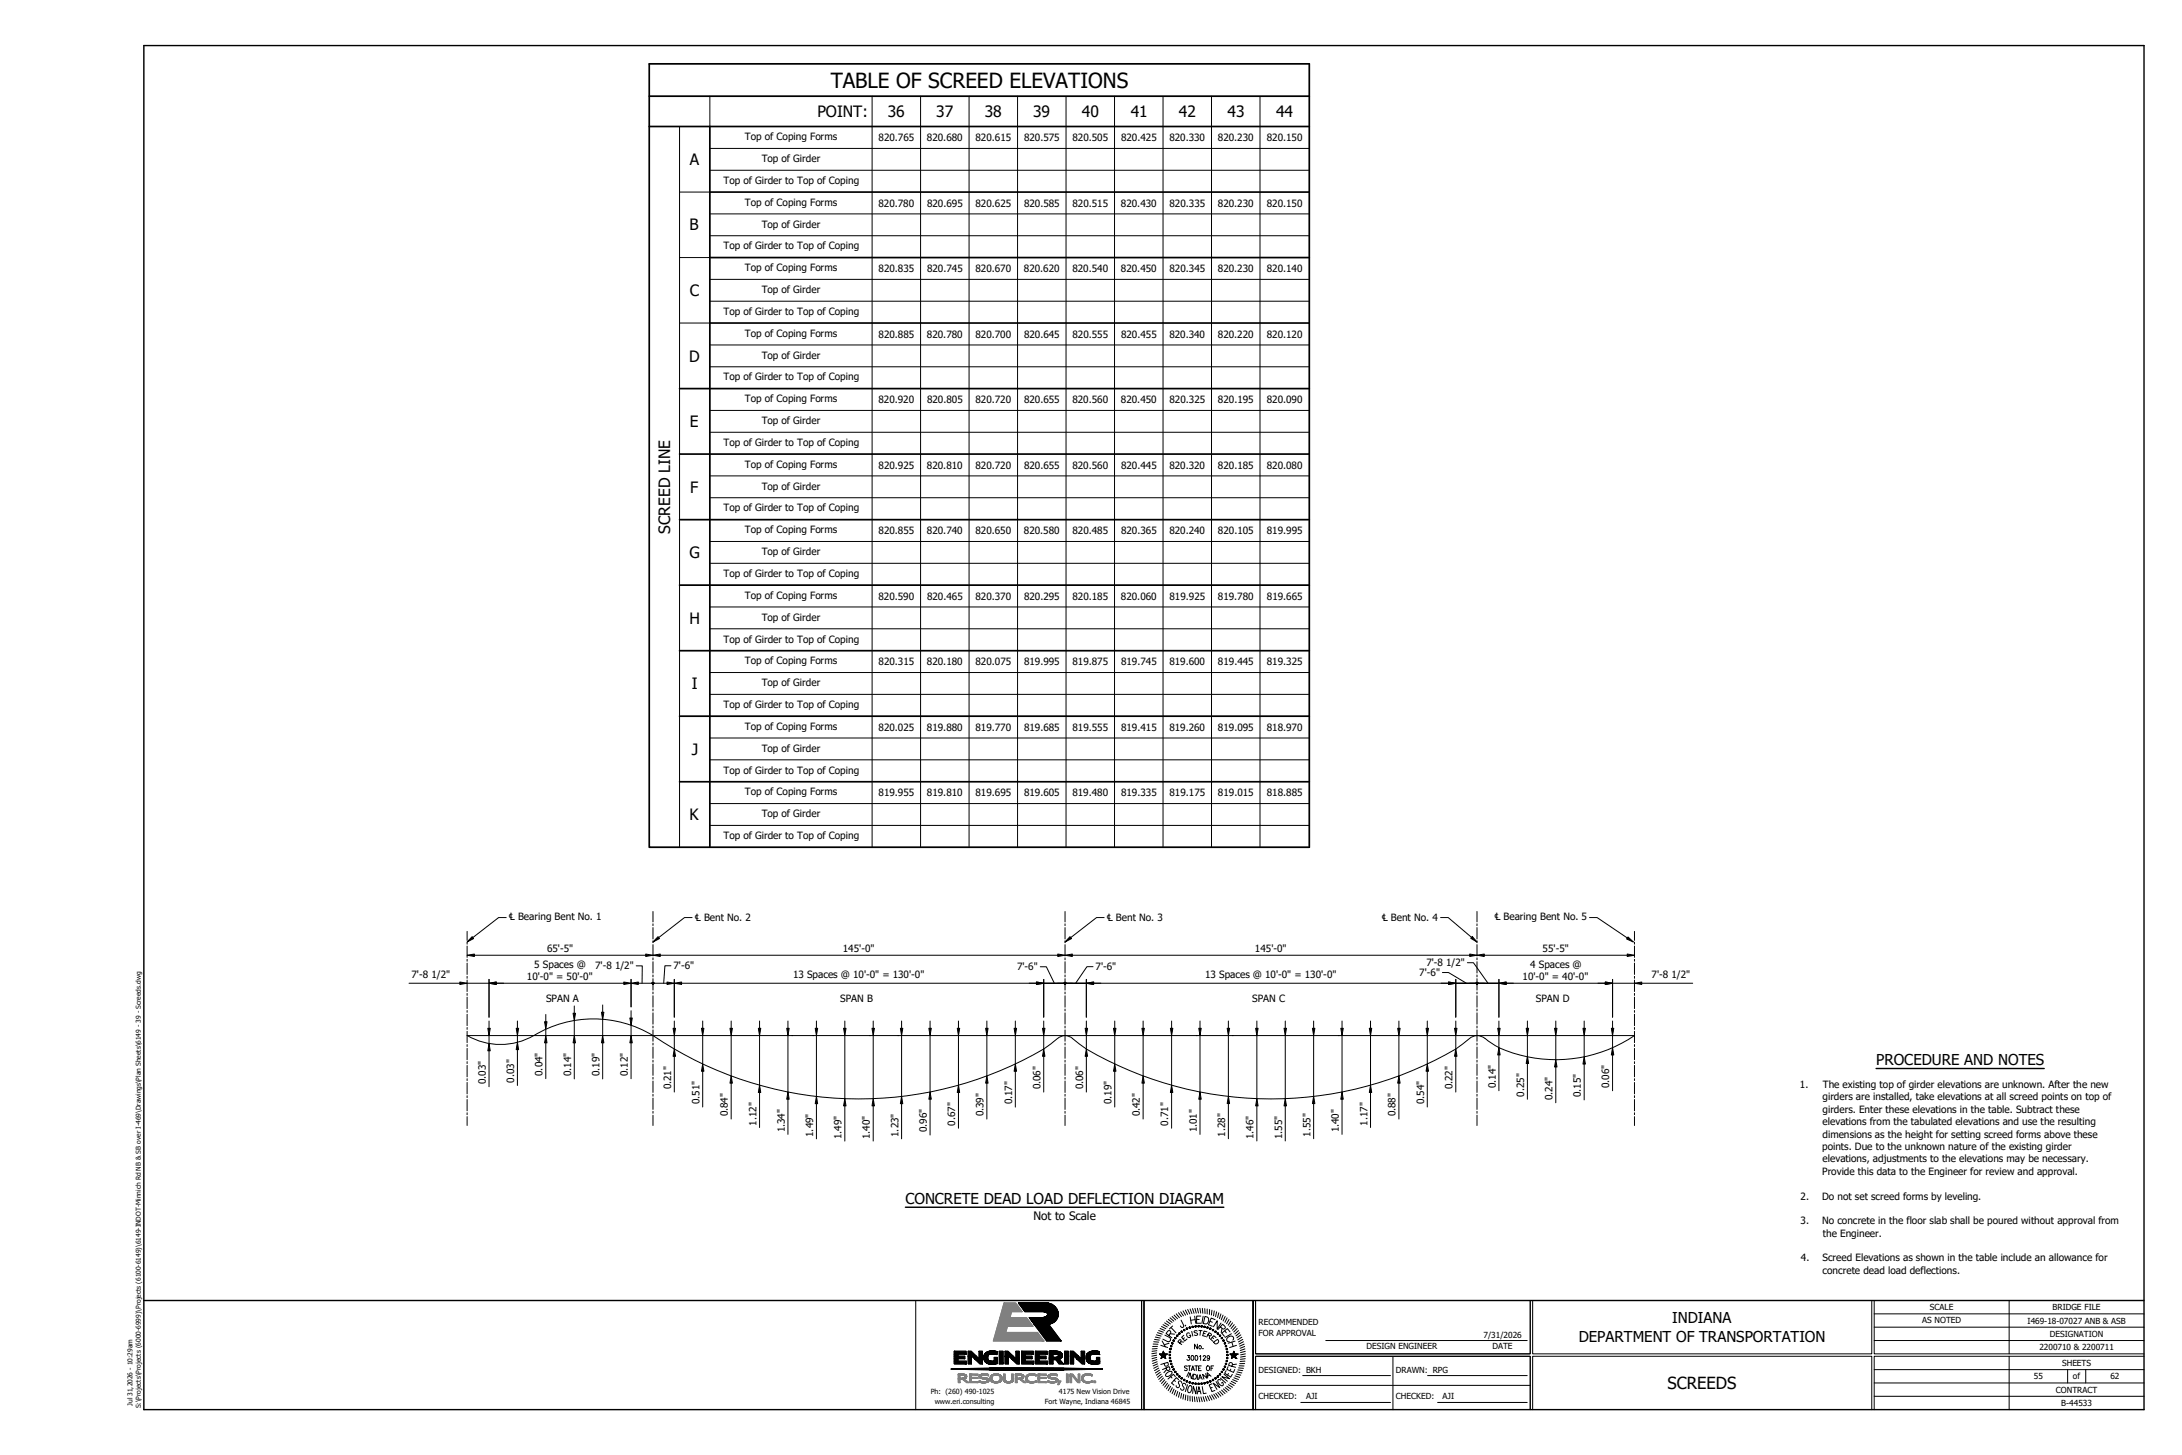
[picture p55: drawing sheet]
<svg xmlns="http://www.w3.org/2000/svg" width="914mm" height="610mm" viewBox="0 0 914 610" stroke-linecap="round" stroke-linejoin="round" font-family="sans-serif">
<defs><g id="words">
<text font-size="8.7" x="348.1" y="36.7">TABLE OF SCREED ELEVATIONS</text>
<text font-size="7" x="698.8" y="581.8">SCREEDS</text>
<g font-size="6.5">
<text x="342.5" y="49.1">POINT:</text>
<text x="372" y="49.1">36</text>
<text x="392.4" y="49.1">37</text>
<text x="412.7" y="49.1">38</text>
<text x="433" y="49.1">39</text>
<text x="453.4" y="49.1">40</text>
<text x="473.8" y="49.1">41</text>
<text x="494.1" y="49.1">42</text>
<text x="514.4" y="49.1">43</text>
<text x="534.8" y="49.1">44</text>
<text x="289.1" y="69.1">A</text>
<text x="289" y="96.6">B</text>
<text x="289.1" y="124">C</text>
<text x="288.8" y="151.5">D</text>
<text x="289.1" y="178.9">E</text>
<text x="289.2" y="206.4">F</text>
<text x="280.8" y="223.6" transform="rotate(-90 280.8 223.6)">SCREED LINE</text>
<text x="289" y="233.8">G</text>
<text x="288.9" y="261.3">H</text>
<text x="289.9" y="288.7">I</text>
<text x="290" y="316.1">J</text>
<text x="288.9" y="343.6">K</text>
</g>
<g font-size="6.3">
<text x="786.2" y="446.4">PROCEDURE AND NOTES</text>
<text x="379.4" y="504.5">CONCRETE DEAD LOAD DEFLECTION DIAGRAM</text>
<text x="700.7" y="554.4">INDIANA</text>
<text x="661.6" y="562.1">DEPARTMENT OF TRANSPORTATION</text>
</g>
<text font-size="4.9" x="433.1" y="511.3">Not to Scale</text>
<g font-size="4.2">
<text x="312.2" y="58.8">Top of Coping Forms</text>
<text x="368.2" y="59.1">820.765</text>
<text x="388.5" y="59.1">820.680</text>
<text x="408.8" y="59.1">820.615</text>
<text x="429.1" y="59.1">820.575</text>
<text x="449.5" y="59.1">820.505</text>
<text x="469.8" y="59.1">820.425</text>
<text x="490" y="59.1">820.330</text>
<text x="510.4" y="59.1">820.230</text>
<text x="530.9" y="59.1">820.150</text>
<text x="319.2" y="67.9">Top of Girder</text>
<text x="303.2" y="77">Top of Girder to Top of Coping</text>
<text x="312.2" y="86.2">Top of Coping Forms</text>
<text x="368.1" y="86.6">820.780</text>
<text x="388.5" y="86.6">820.695</text>
<text x="408.8" y="86.6">820.625</text>
<text x="429.1" y="86.6">820.585</text>
<text x="449.5" y="86.6">820.515</text>
<text x="469.7" y="86.6">820.430</text>
<text x="490.1" y="86.6">820.335</text>
<text x="510.4" y="86.6">820.230</text>
<text x="530.9" y="86.6">820.150</text>
<text x="319.2" y="95.4">Top of Girder</text>
<text x="303.2" y="104.5">Top of Girder to Top of Coping</text>
<text x="312.2" y="113.7">Top of Coping Forms</text>
<text x="368.2" y="114">820.835</text>
<text x="388.5" y="114">820.745</text>
<text x="408.8" y="114">820.670</text>
<text x="429.1" y="114">820.620</text>
<text x="449.4" y="114">820.540</text>
<text x="469.7" y="114">820.450</text>
<text x="490.1" y="114">820.345</text>
<text x="510.4" y="114">820.230</text>
<text x="530.9" y="114">820.140</text>
<text x="319.2" y="122.8">Top of Girder</text>
<text x="303.2" y="132">Top of Girder to Top of Coping</text>
<text x="312.2" y="141.1">Top of Coping Forms</text>
<text x="368.2" y="141.4">820.885</text>
<text x="388.5" y="141.4">820.780</text>
<text x="408.8" y="141.4">820.700</text>
<text x="429.1" y="141.4">820.645</text>
<text x="449.5" y="141.4">820.555</text>
<text x="469.8" y="141.4">820.455</text>
<text x="490" y="141.4">820.340</text>
<text x="510.4" y="141.4">820.220</text>
<text x="530.9" y="141.4">820.120</text>
<text x="319.2" y="150.2">Top of Girder</text>
<text x="303.2" y="159.4">Top of Girder to Top of Coping</text>
<text x="312.2" y="168.5">Top of Coping Forms</text>
<text x="368.1" y="168.9">820.920</text>
<text x="388.5" y="168.9">820.805</text>
<text x="408.8" y="168.9">820.720</text>
<text x="429.1" y="168.9">820.655</text>
<text x="449.4" y="168.9">820.560</text>
<text x="469.7" y="168.9">820.450</text>
<text x="490.1" y="168.9">820.325</text>
<text x="510.4" y="168.9">820.195</text>
<text x="530.9" y="168.9">820.090</text>
<text x="319.2" y="177.7">Top of Girder</text>
<text x="303.2" y="186.9">Top of Girder to Top of Coping</text>
<text x="312.2" y="196">Top of Coping Forms</text>
<text x="368.2" y="196.3">820.925</text>
<text x="388.5" y="196.3">820.810</text>
<text x="408.8" y="196.3">820.720</text>
<text x="429.1" y="196.3">820.655</text>
<text x="449.4" y="196.3">820.560</text>
<text x="469.8" y="196.3">820.445</text>
<text x="490" y="196.3">820.320</text>
<text x="510.4" y="196.3">820.185</text>
<text x="530.9" y="196.3">820.080</text>
<text x="319.2" y="205.1">Top of Girder</text>
<text x="303.2" y="214.3">Top of Girder to Top of Coping</text>
<text x="312.2" y="223.4">Top of Coping Forms</text>
<text x="368.2" y="223.8">820.855</text>
<text x="388.5" y="223.8">820.740</text>
<text x="408.8" y="223.8">820.650</text>
<text x="429.1" y="223.8">820.580</text>
<text x="449.5" y="223.8">820.485</text>
<text x="469.8" y="223.8">820.365</text>
<text x="490" y="223.8">820.240</text>
<text x="510.4" y="223.8">820.105</text>
<text x="530.9" y="223.8">819.995</text>
<text x="319.2" y="232.6">Top of Girder</text>
<text x="303.2" y="241.8">Top of Girder to Top of Coping</text>
<text x="312.2" y="250.9">Top of Coping Forms</text>
<text x="368.1" y="251.2">820.590</text>
<text x="388.5" y="251.2">820.465</text>
<text x="408.8" y="251.2">820.370</text>
<text x="429.1" y="251.2">820.295</text>
<text x="449.5" y="251.2">820.185</text>
<text x="469.7" y="251.2">820.060</text>
<text x="490.1" y="251.2">819.925</text>
<text x="510.4" y="251.2">819.780</text>
<text x="530.9" y="251.2">819.665</text>
<text x="319.2" y="260.1">Top of Girder</text>
<text x="303.2" y="269.2">Top of Girder to Top of Coping</text>
<text x="312.2" y="278.3">Top of Coping Forms</text>
<text x="368.2" y="278.7">820.315</text>
<text x="388.5" y="278.7">820.180</text>
<text x="408.8" y="278.7">820.075</text>
<text x="429.1" y="278.7">819.995</text>
<text x="449.5" y="278.7">819.875</text>
<text x="469.8" y="278.7">819.745</text>
<text x="490" y="278.7">819.600</text>
<text x="510.4" y="278.7">819.445</text>
<text x="530.9" y="278.7">819.325</text>
<text x="319.2" y="287.5">Top of Girder</text>
<text x="303.2" y="296.7">Top of Girder to Top of Coping</text>
<text x="312.2" y="305.8">Top of Coping Forms</text>
<text x="368.2" y="306.2">820.025</text>
<text x="388.5" y="306.2">819.880</text>
<text x="408.8" y="306.2">819.770</text>
<text x="429.1" y="306.2">819.685</text>
<text x="449.5" y="306.2">819.555</text>
<text x="469.8" y="306.2">819.415</text>
<text x="490" y="306.2">819.260</text>
<text x="510.4" y="306.2">819.095</text>
<text x="530.9" y="306.2">818.970</text>
<text x="319.2" y="315">Top of Girder</text>
<text x="303.2" y="324.1">Top of Girder to Top of Coping</text>
<text x="312.2" y="333.2">Top of Coping Forms</text>
<text x="368.2" y="333.6">819.955</text>
<text x="388.5" y="333.6">819.810</text>
<text x="408.8" y="333.6">819.695</text>
<text x="429.1" y="333.6">819.605</text>
<text x="449.4" y="333.6">819.480</text>
<text x="469.8" y="333.6">819.335</text>
<text x="490.1" y="333.6">819.175</text>
<text x="510.4" y="333.6">819.015</text>
<text x="530.9" y="333.6">818.885</text>
<text x="319.2" y="342.4">Top of Girder</text>
<text x="303.2" y="351.6">Top of Girder to Top of Coping</text>
<text x="213.3" y="385.6">℄ Bearing Bent No. 1</text>
<text x="291.2" y="386">℄ Bent No. 2</text>
<text x="463.8" y="386">℄ Bent No. 3</text>
<text x="579" y="386">℄ Bent No. 4</text>
<text x="626.2" y="385.6">℄ Bearing Bent No. 5</text>
<text x="229.2" y="398.9">65'-5&quot;</text>
<text x="353.2" y="398.9">145'-0&quot;</text>
<text x="525.9" y="398.9">145'-0&quot;</text>
<text x="646.5" y="398.9">55'-5&quot;</text>
<text x="223.9" y="405.4">5 Spaces @</text>
<text x="249.4" y="405.9">7'-8 1/2&quot;</text>
<text x="282.2" y="406.1">7'-6&quot;</text>
<text x="426.2" y="406.5">7'-6&quot;</text>
<text x="459.1" y="406.5">7'-6&quot;</text>
<text x="597.7" y="404.5">7'-8 1/2&quot;</text>
<text x="641.3" y="405.4">4 Spaces @</text>
<text x="172.5" y="410">7'-8 1/2&quot;</text>
<text x="220.8" y="410.6">10'-0&quot; = 50'-0&quot;</text>
<text x="332.3" y="409.8">13 Spaces @ 10'-0&quot; = 130'-0&quot;</text>
<text x="505" y="409.8">13 Spaces @ 10'-0&quot; = 130'-0&quot;</text>
<text x="594.8" y="408.9">7'-6&quot;</text>
<text x="638.1" y="410.6">10'-0&quot; = 40'-0&quot;</text>
<text x="692.2" y="410">7'-8 1/2&quot;</text>
<text x="228.8" y="419.7">SPAN A</text>
<text x="352.1" y="419.7">SPAN B</text>
<text x="524.7" y="419.7">SPAN C</text>
<text x="643.6" y="419.7">SPAN D</text>
<text x="203.6" y="454.2" transform="rotate(-90 203.6 454.2)">0.03&quot;</text>
<text x="215.5" y="453.7" transform="rotate(-90 215.5 453.7)">0.03&quot;</text>
<text x="227.4" y="450.8" transform="rotate(-90 227.4 450.8)">0.04&quot;</text>
<text x="239.3" y="450.9" transform="rotate(-90 239.3 450.9)">0.14&quot;</text>
<text x="251.2" y="450.9" transform="rotate(-90 251.2 450.9)">0.19&quot;</text>
<text x="263.1" y="450.9" transform="rotate(-90 263.1 450.9)">0.12&quot;</text>
<text x="626.8" y="455.9" transform="rotate(-90 626.8 455.9)">0.14&quot;</text>
<text x="674.4" y="455.9" transform="rotate(-90 674.4 455.9)">0.06&quot;</text>
<text x="754.3" y="455.7">1.</text>
<text x="763.9" y="455.7">The existing top of girder elevations are unknown. After the new</text>
<text x="281.2" y="456.4" transform="rotate(-90 281.2 456.4)">0.21&quot;</text>
<text x="436" y="456.4" transform="rotate(-90 436 456.4)">0.06&quot;</text>
<text x="453.9" y="456.4" transform="rotate(-90 453.9 456.4)">0.06&quot;</text>
<text x="608.7" y="456.4" transform="rotate(-90 608.7 456.4)">0.22&quot;</text>
<text x="638.7" y="459.4" transform="rotate(-90 638.7 459.4)">0.25&quot;</text>
<text x="650.6" y="460.9" transform="rotate(-90 650.6 460.9)">0.24&quot;</text>
<text x="662.5" y="459.7" transform="rotate(-90 662.5 459.7)">0.15&quot;</text>
<text x="763.8" y="460.9">girders are installed, take elevations at all screed points on top of</text>
<text x="293.1" y="462.7" transform="rotate(-90 293.1 462.7)">0.51&quot;</text>
<text x="305" y="467.7" transform="rotate(-90 305 467.7)">0.84&quot;</text>
<text x="412.2" y="467.7" transform="rotate(-90 412.2 467.7)">0.39&quot;</text>
<text x="424.1" y="462.7" transform="rotate(-90 424.1 462.7)">0.17&quot;</text>
<text x="465.8" y="462.7" transform="rotate(-90 465.8 462.7)">0.19&quot;</text>
<text x="477.7" y="467.7" transform="rotate(-90 477.7 467.7)">0.42&quot;</text>
<text x="584.8" y="467.7" transform="rotate(-90 584.8 467.7)">0.88&quot;</text>
<text x="596.8" y="462.7" transform="rotate(-90 596.8 462.7)">0.54&quot;</text>
<text x="763.8" y="466.1">girders. Enter these elevations in the table. Subtract these</text>
<text x="317" y="471.6" transform="rotate(-90 317 471.6)">1.12&quot;</text>
<text x="400.3" y="471.6" transform="rotate(-90 400.3 471.6)">0.67&quot;</text>
<text x="489.6" y="471.6" transform="rotate(-90 489.6 471.6)">0.71&quot;</text>
<text x="573.1" y="471.6" transform="rotate(-90 573.1 471.6)">1.17&quot;</text>
<text x="763.8" y="471.3">elevations from the tabulated elevations and use the resulting</text>
<text x="328.8" y="474.5" transform="rotate(-90 328.8 474.5)">1.34&quot;</text>
<text x="340.7" y="476.3" transform="rotate(-90 340.7 476.3)">1.49&quot;</text>
<text x="352.7" y="477.3" transform="rotate(-90 352.7 477.3)">1.49&quot;</text>
<text x="364.6" y="477.3" transform="rotate(-90 364.6 477.3)">1.40&quot;</text>
<text x="376.5" y="476.3" transform="rotate(-90 376.5 476.3)">1.23&quot;</text>
<text x="388.4" y="474.4" transform="rotate(-90 388.4 474.4)">0.96&quot;</text>
<text x="501.5" y="474.5" transform="rotate(-90 501.5 474.5)">1.01&quot;</text>
<text x="513.4" y="476.3" transform="rotate(-90 513.4 476.3)">1.28&quot;</text>
<text x="525.3" y="477.2" transform="rotate(-90 525.3 477.2)">1.46&quot;</text>
<text x="537.3" y="477.2" transform="rotate(-90 537.3 477.2)">1.55&quot;</text>
<text x="549.1" y="476.3" transform="rotate(-90 549.1 476.3)">1.55&quot;</text>
<text x="561" y="474.5" transform="rotate(-90 561 474.5)">1.40&quot;</text>
<text x="763.8" y="476.6">dimensions as the height for setting screed forms above these</text>
<text x="763.6" y="481.8">points. Due to the unknown nature of the existing girder</text>
<text x="763.8" y="487">elevations, adjustments to the elevations may be necessary.</text>
<text x="763.6" y="492.3">Provide this data to the Engineer for review and approval.</text>
<text x="754.5" y="502.6">2.</text>
<text x="763.6" y="502.6">Do not set screed forms by leveling.</text>
<text x="754.5" y="512.9">3.</text>
<text x="763.6" y="512.9">No concrete in the floor slab shall be poured without approval from</text>
<text x="763.9" y="518.1">the Engineer.</text>
<text x="754.7" y="528.4">4.</text>
<text x="763.7" y="528.4">Screed Elevations as shown in the table include an allowance for</text>
<text x="763.8" y="533.7">concrete dead load deflections.</text>
</g>
<g font-size="3.5">
<text x="808.8" y="549">SCALE</text>
<text x="860.2" y="548.9">BRIDGE FILE</text>
<text x="527.4" y="555">RECOMMENDED</text>
<text x="805.6" y="554.5">AS NOTED</text>
<text x="849.7" y="554.5">I469-18-07027 ANB &amp; ASB</text>
<text x="527.4" y="560">FOR APPROVAL</text>
<text x="621.7" y="560.5">7/31/2026</text>
<text x="859" y="560.1">DESIGNATION</text>
<text x="572.7" y="565.4">DESIGN ENGINEER</text>
<text x="625.5" y="565.4">DATE</text>
<text x="854.6" y="565.7">2200710 &amp; 2200711</text>
<text x="527.4" y="575.1">DESIGNED: BKH</text>
<text x="585" y="575.1">DRAWN: RPG</text>
<text x="864.1" y="572.3">SHEETS</text>
<text x="852.3" y="577.9">55</text>
<text x="868.7" y="577.9">of</text>
<text x="884.4" y="577.9">62</text>
<text x="527.4" y="586.3">CHECKED:</text>
<text x="547.3" y="586.3">AJI</text>
<text x="585" y="586.3">CHECKED:</text>
<text x="604.6" y="586.3">AJI</text>
<text x="861.6" y="583.5">CONTRACT</text>
<text x="863.8" y="589.1">B-44533</text>
</g>
<g font-size="3">
<text x="390" y="584.1">Ph: (260) 490-1025</text>
<text x="443.8" y="584.1">4175 New Vision Drive</text>
<text x="391.7" y="588.1">www.eri.consulting</text>
<text x="437.9" y="588.1">Fort Wayne, Indiana 46845</text>
</g>
<g font-size="2.8">
<text x="55.5" y="589" transform="rotate(-90 55.5 589)">Jul 31,2026 - 10:29am</text>
<text x="59" y="590" transform="rotate(-90 59 590)">S:\Projects\Projects (6000-6999)\Projects (6100-6149)\6149-INDOT-Minnich Rd NB &amp; SB over I-469\Drawings\Plan Sheets\6149 - 39 - Screeds.dwg</text>
</g>
</g></defs>
<g fill="none" stroke="#000" stroke-width=".42">
<path d="M195.7 390.2v3.8M195.7 394.8v.8M195.7 396.4v4.7M197.9 392.4l.6 .8-2.8 1.5zM212.1 384.4h-3.1l-10.8 8.4M270.6 399.7l3 .5-3 .5zM273.6 381.9v4.3M273.6 387.1v.7M273.6 388.6v4.8M273.6 394.2v.8M273.6 395.8v4.7M275.8 392.4l.6 .8-2.8 1.5z"/>
<path d="M290 384.4h-3.1l-10.8 8.4M443.3 399.7l3 .5-3 .5zM446.3 381.9v4.3M446.3 387.1v.7M446.3 388.6v4.8M446.3 394.2v.8M446.3 395.8v4.7M448.4 392.4l.6 .8-2.7 1.5zM462.7 384.4h-3.2l-10.8 8.4M603.7 384.4h3.2l9.8 8.3M615.9 399.7l3.1 .5-3.1 .5zM617 392.3l2 2.4-2.7-1.6z"/>
<path d="M619 381.9v4.3M619 387.1v.7M619 388.6v4.8M619 394.2v.8M619 395.8v4.7M666.1 384.4h3.2l12.6 8.6M681.9 399.7l3.1 .5-3.1 .5zM682.2 392.6l2.3 2.1-2.8-1.3zM685 390.2v3.8M685 394.8v.8M685 396.4v4.7M171.4 411.9h21.3"/>
<path d="M192.7 411.4l3 .5-3 .6zM195.7 400.2l3.1-.5v1zM195.7 401.9v.8M195.7 403.5v4.8M195.7 409.1v.8M195.7 410.6v4.8M195.7 416.2v.8M195.7 417.8v4.8M195.7 411.9h9.2M198.8 400.2h71.8M204.9 411.9l3.1-.5v1.1zM204.9 410.3v15.9"/>
<path d="M208 411.9h53.4M261.4 411.4l3.1 .5-3.1 .6zM264.5 411.9l3-.5v1.1zM264.5 410.3v11.6M266.6 404.7h2.6l-.1 7.2M267.5 411.9h12M273.3 411.9h.3zM273.3 411.7l.3 .2zM273.3 412.1l.3-.2-.1 .4zM273.5 411.6l.1 .3zM273.6 400.2l3.1-.5v1zM273.6 401.3v.8"/>
<path d="M273.6 402.9v4.8M273.6 408.5v.8M273.6 410v4.8M273.6 415.6v.8M273.6 417.2v4.8M273.6 411.9l.3 .4zM273.6 411.9h.4zM273.6 411.9l.4-.2zM273.6 411.6h.3l-.3 .3zM273.6 411.9v.4zM273.9 411.6l-.3 .3zM276.7 400.2h166.6"/>
<path d="M279.5 411.4l3.1 .5-3.1 .6zM281.2 404.6h-2.6l-.5 7.3M282.6 411.9l3-.5v1.1zM282.6 410.3v15.9M285.6 411.9h148.7M434.3 411.4l3.1 .5-3.1 .6zM435.9 405h2.6l3.3 6.9M437.4 411.9h8.9h-8.9M437.4 410.3v15.9M443.3 411.9h6.1M445.9 411.9h.4zM446 412.1l.3-.2z"/>
<path d="M446 411.7l.3 .2zM446.1 411.6l.2 .3zM446.3 411.9l-.2 .4zM446.3 411.9l.4-.2zM446.3 411.6v.3zM446.3 400.2l3.1-.5v1zM446.3 411.9h9h-9M446.3 401.3v.8M446.3 402.9v4.8M446.3 408.5v.8M446.3 410v4.8M446.3 415.6v.8"/>
<path d="M446.3 417.2v4.8M446.3 411.9v.4zM446.3 411.9l.4 .2-.2 .2zM446.3 411.9h.4zM446.5 411.6l-.2 .3zM449.4 400.2h166.5M455.3 411.9l3-.5v1.1zM455.3 410.3v15.9M458 405h-2.5l-4.7 6.9M458.3 411.9h148.7M604.5 407.5h2.5l7.5 4.4M607 411.4l3.1 .5-3.1 .6z"/>
<path d="M610.1 411.9h8.9h-8.9M610.1 410.3v15.9M614.9 403.4h2.6l6.1 8.5M615.9 411.9h6.1M618.6 411.9h.4zM618.7 412.1l.3-.2-.2 .4zM618.7 411.7l.3 .2zM618.7 411.7l.3 .2h-.4zM618.8 411.6l.2 .3zM619 411.9v.4zM619 411.9l.2 .4zM619 411.9h.3z"/>
<path d="M619 400.2l3-.5v1zM619 411.9h9.1h-9.1M619 401.3v.8M619 402.9v4.8M619 408.5v.8M619 410v4.8M619 415.6v.8M619 417.2v4.8M619 411.9l.3-.2zM619 411.6h.2l-.2 .3zM619.2 411.6l-.2 .3zM622 400.2h59.9"/>
<path d="M628.1 411.9l3.1-.5v1.1zM628.1 410.3v15.9M631.2 411.9h41.5M672.7 411.4l3.1 .5-3.1 .6zM675.8 410.3v15.9M675.8 411.9h9.2M685 411.9l3-.5v1.1zM685 401.9v.8M685 403.5v4.8M685 409.1v.8M685 410.6v4.8M685 416.2v.8"/>
<path d="M685 417.8v4.8M688 411.9h21.3M195.7 423.4v.7M195.7 424.9v4.8M195.7 430.5v.8M195.7 432.1v4.7M195.7 437.6v.8M195.7 439.3v4.7M204.4 430.8h1l-.5 3.1zM204.9 437.2l.5 3.1h-1zM204.9 427.8v3M204.9 433.9v3.3"/>
<path d="M216.3 430.8h1l-.5 3.1zM216.8 436.7l.5 3.1h-1zM216.8 427.8v3M216.8 433.9v2.8M216.8 439.8v15M228.2 428.1h1l-.5 3zM228.7 433.9l.5 3h-1zM228.7 425v3.1M228.7 431.1v2.8M228.7 436.9v15M240.2 424.5h1l-.5 3.1zM240.7 433.9l.5 3h-1z"/>
<path d="M240.7 421.5v3M240.7 427.6v6.3M240.7 436.9v15.1M252.1 424.1h1l-.5 3zM252.6 433.9l.5 3h-1zM252.6 421v3.1M252.6 427.1v6.8M252.6 436.9v15.1M263.9 426.5h1.1l-.5 3.1zM264.5 433.9l.5 3h-1.1zM264.5 423.5v3M264.5 429.6v4.3"/>
<path d="M264.5 436.9v15.1M273.6 422.7v.8M273.6 424.3v4.8M273.6 429.9v.8M273.6 431.5v4.7M273.6 437v.9M273.6 438.7v4.7M282.1 430.8h1l-.5 3.1zM282.6 439.5l.5 3.1h-1zM282.6 427.8v3M282.6 433.9v5.6M294 430.8h1l-.5 3.1z"/>
<path d="M294.5 427.8v3M294.5 433.9v11.9M305.9 430.8h1l-.5 3.1zM306.4 427.8v3M306.4 433.9v16.9M317.8 430.8h1l-.5 3.1zM318.3 427.8v3M318.3 433.9v20.8M329.7 430.8h1l-.5 3.1zM330.2 427.8v3M330.2 433.9v23.6M331.8 433.9h.1"/>
<path d="M340.5 433.9h.1M341.6 430.8h1l-.5 3.1zM342.1 427.8v3M342.1 433.9v25.5M353.5 430.8h1l-.5 3.1zM354 427.8v3M354 433.9v26.4M364.4 433.9h.1M365.4 430.8h1l-.5 3.1zM365.9 427.8v3M365.9 433.9v26.4M376.3 433.9h.1"/>
<path d="M377.3 430.8h1l-.5 3.1zM377.8 427.8v3M377.8 433.9v25.5M389.3 430.8h1l-.5 3.1zM389.8 427.8v3M389.8 433.9v23.6M401.2 430.8h1l-.5 3.1zM401.7 427.8v3M401.7 433.9v20.8M413 430.8h1.1l-.5 3.1zM413.6 427.8v3M413.6 433.9v16.9"/>
<path d="M425 430.8h1l-.5 3.1zM425.5 427.8v3M425.5 433.9v11.9M436.9 430.8h1l-.5 3.1zM437.4 439.5l.5 3.1h-1zM437.4 427.8v3M437.4 433.9v5.6M446.3 433.9l1.7 .3a95.7 95.7 0 0 0 25.4 14.3 153.8 153.8 0 0 0 136.7-9l5.7-4.4a5.1 5.1 0 0 1 7.2 .5l5.2 3.3M446.3 422.7v.8M446.3 424.3v4.8M446.3 429.9v.8M446.3 431.5v4.7"/>
<path d="M446.3 437v.9M446.3 438.7v4.7M446.4 433.9l-2.8 .8a61.5 61.5 0 0 1-15.1 9.6 154.3 154.3 0 0 1-156.9-11.6 48.6 48.6 0 0 0-49.4 2 28 28 0 0 1-26.5-.8h489.3a59 59 0 0 1-56.9 5.1v-5.1M454.7 430.8h1.1l-.5 3.1zM455.3 439.5l.5 3.1h-1.1zM455.3 427.8v3M455.3 433.9v5.6M466.6 430.8h1.1l-.6 3.1zM467.1 427.8v3M467.1 433.9v11.9M478.5 430.8h1.1l-.6 3.1zM479 427.8v3"/>
<path d="M479 433.9v16.9M490.5 430.8h1l-.5 3.1zM491 427.8v3M491 433.9v20.8M501.3 433.9h.1M502.4 430.8h1l-.5 3.1zM502.9 427.8v3M502.9 433.9v23.6M514.3 430.8h1l-.5 3.1zM514.8 427.8v3M514.8 433.9v25.4M516.4 433.9h.1"/>
<path d="M526.2 430.8h1l-.5 3.1zM526.7 427.8v3M526.7 433.9v26.4M538.1 430.8h1l-.5 3.1zM538.6 427.8v3M538.6 433.9v26.4M550 430.8h1l-.5 3.1zM550.5 427.8v3M550.5 433.9v25.4M560.8 433.9h.1M561.9 430.8h1l-.5 3.1zM562.4 427.8v3"/>
<path d="M562.4 433.9v23.6M573.8 430.8h1l-.5 3.1zM574.3 427.8v3M574.3 433.9v20.8M585.7 430.8h1l-.5 3.1zM586.2 427.8v3M586.2 433.9v16.9M597.6 430.8h1l-.5 3.1zM598.1 427.8v3M598.1 433.9v11.9M609.6 430.8h1l-.5 3.1zM610.1 439.5l.5 3.1h-1z"/>
<path d="M610.1 427.8v3M610.1 433.9v5.6M619 422.7v.8M619 424.3v4.8M619 429.9v.8M619 431.5v4.7M619 437v.9M619 438.7v4.7M627.6 430.8h1l-.5 3.1zM628.1 439l.5 3h-1zM628.1 427.8v3M639.6 430.8h1l-.5 3.1z"/>
<path d="M640.1 427.8v3M640.1 433.9v8.6M651.5 430.8h1l-.5 3.1zM652 427.8v3M652 433.9v10.1M663.4 430.8h1l-.5 3.1zM663.9 427.8v3M663.9 433.9v8.9M675.3 430.8h1l-.5 3.1zM675.8 439l.5 3h-1zM675.8 427.8v3M675.8 433.9v5.1"/>
<path d="M685 423.4v.7M685 424.9v4.8M685 430.5v.8M685 432.1v4.7M685 437.6v.8M685 439.3v4.7M195.7 444.8v.8M195.7 446.4v4.7M195.7 452v.7M195.7 453.5v4.8M195.7 459.1v.8M204.9 440.3v15"/>
<path d="M273.6 444.2v.8M273.6 445.8v4.8M273.6 451.4v.7M273.6 452.9v4.8M273.6 458.5v.8M282.6 442.6v14.9M294.5 445.8l.5 3h-1zM294.5 448.8v15M306.4 450.8l.5 3h-1zM306.4 453.8v15M318.3 454.7l.5 3h-1zM318.3 457.7v14.7"/>
<path d="M330.2 457.5l.5 3h-1zM342.1 459.4l.5 3h-1zM377.8 459.4l.5 3h-1zM389.8 457.5l.5 3h-1zM401.7 454.7l.5 3h-1zM401.7 457.7v15M413.6 450.8l.5 3h-1.1zM413.6 453.8v15M425.5 445.8l.5 3h-1zM425.5 448.8v15M437.4 442.6v14.9M446.3 444.2v.8"/>
<path d="M446.3 445.8v4.8M446.3 451.4v.7M446.3 452.9v4.8M446.3 458.5v.8M455.3 442.6v14.9M467.1 445.8l.6 3h-1.1zM467.1 448.8v15M479 450.8l.6 3h-1.1zM479 453.8v15M491 454.7l.5 3h-1zM491 457.7v15M502.9 457.5l.5 3h-1z"/>
<path d="M514.8 459.3l.5 3.1h-1zM550.5 459.3l.5 3.1h-1zM562.4 457.5l.5 3h-1zM574.3 454.7l.5 3h-1zM574.3 457.7v14.7M586.2 450.8l.5 3h-1zM586.2 453.8v15M598.1 445.8l.5 3h-1zM598.1 448.8v15M610.1 442.6v14.9M619 444.2v.8M619 445.8v4.8"/>
<path d="M619 451.4v.7M619 452.9v4.8M619 458.5v.8M628.1 442v15M640.1 442.5l.5 3.1h-1zM640.1 445.6v14.9M652 444l.5 3h-1zM652 447v15M663.9 442.8l.5 3h-1zM663.9 445.8v15M675.8 442v15M685 444.8v.8"/>
<path d="M685 446.4v4.7M685 452v.7M685 453.5v4.8M685 459.1v.8M195.7 460.7v4.7M195.7 466.2v.8M195.7 467.8v3.8M273.6 460.1v4.7M273.6 465.6v.8M273.6 467.2v4.4M330.2 460.5v14.8M342.1 462.4v14.7"/>
<path d="M354 460.3l.5 3h-1zM354 463.3v14.8M365.9 460.3l.5 3h-1zM365.9 463.3v14.8M377.8 462.4v14.7M389.8 460.5v15M446.3 460.1v4.7M446.3 465.6v.8M446.3 467.2v4.4M502.9 460.5v14.8M514.8 462.4v14.7M526.7 460.3l.5 3h-1z"/>
<path d="M526.7 463.3v14.7M538.6 460.3l.5 3h-1zM538.6 463.3v14.7M550.5 462.4v14.7M562.4 460.5v14.8M619 460.1v4.7M619 465.6v.8M619 467.2v4.4M685 460.7v4.7M685 466.2v.8M685 467.8v3.8M484.6 559.3l2 .5"/>
<path d="M485.1 558.3l1.9 .7M485.6 557.4l1.9 .8M486.2 556.6l1.8 .8M486.7 555.8l1.9 .9M487.4 555l1.8 1M488.1 554.2l1.7 1.1M488.2 559.4l1.9 1 .4 1.1-.8 .6-2.4-1M488.8 553.5l1.7 1.2M489.6 552.8l1.6 1.3M489.8 559.6l.8-1.4-.1-.5-.6-.3-1.2 1.3 2.4 1.8M490.3 558.8l1.9 .2M490.3 552.2l1.6 1.3"/>
<path d="M490.7 556.2l2.1 2.2M491.2 551.6l1.5 1.4M491.4 555.5l-1.3 1.3M492 551l1.4 1.5M492.9 550.5l1.3 1.6M493 559.6h.3l-.2 .3zM493.1 559.4l.2-.1v.3zM493.1 559.4l.2 .2h-.3zM493.1 559.9l.2-.3 .1 .3zM493.3 559.6h.3v.3zM493.3 559.3l.2 .1-.2 .2zM493.3 559.6l.3 .3z"/>
<path d="M493.5 559.4l.1 .2h-.3zM493.9 550l1.2 1.6M493.9 558.7l.3 .1-.2 .2zM494 559l.2-.2zM494 558.5l.2-.1v.4zM494 558.5l.2 .3-.3-.1zM494.2 558.8h.3l-.1 .2zM494.2 558.8v.3zM494.2 558.4l.3 .1-.3 .3zM494.5 558.5v.3h-.3zM494.8 549.6l1.1 1.7M494.9 557.9l.3 .1z"/>
<path d="M495 553.1l1.1 2.5-.2 .4-.6 .2-.6-.7M495 558.1l.2-.1v.2zM495 557.7h.3l-.1 .3zM495 557.7l.2 .3-.3-.1zM495.2 558h.3l-.1 .2zM495.2 558l.3-.2zM495.2 558l.2 .2zM495.3 557.7l.2 .1-.3 .2zM495.8 549.2l1 1.8M496 557.2l.3 .1zM496 557.4l.3-.1-.1 .3zM496.1 557h.3l-.1 .3z"/>
<path d="M496.1 557l.2 .3-.3-.1zM496.1 559.4l-.9 .9 1.3 1.5 .9-.8M496.3 557.3l.3 .1zM496.3 557.3l.2-.2 .1 .3zM496.3 557.3l-.1 .3zM496.4 557l-.1 .3zM496.7 555.2l.1 .3zM496.7 548.9l1 1.8M497.1 556.6l.3 .1zM497.1 556.8l.3-.1-.1 .3zM497.2 556.4h.3l-.1 .3zM497.2 556.4l.2 .3-.3-.1z"/>
<path d="M497.4 556.7l.3 .1-.2 .2zM497.4 556.7l.3-.1v.2zM497.4 556.7l.1 .3zM497.5 556.4l.2 .2-.3 .1zM497.7 548.6l.9 1.9M498.3 556.3h.3zM498.3 556.1l.3 .2h-.3zM498.5 555.9l.2 .1-.1 .3zM498.5 555.9l.1 .4zM498.5 558.6a.74 .74 0 0 0-1 0 .74 .74 0 0 0-.2 1 .84 .84 0 0 0 .8 .8 .84 .84 0 0 0 .9-.6l-.1-.5-.5 .2M498.6 556.3l.3 .1-.3 .2zM498.6 556.3l.3-.2v.3z"/>
<path d="M498.6 556.3v.3zM498.7 556l-.1 .3zM498.7 548.4l.8 1.9M498.8 551.7l.4 3M499.4 557.8l.5 2M499.5 556l.3-.1-.2 .3zM499.5 555.8l.3 .1zM499.7 555.6l.3 .1-.2 .2zM499.7 548.3l.7 1.9M499.8 555.9l.1 .3zM499.8 555.9l.3-.1-.1 .3zM499.8 555.9l.1 .3h-.3z"/>
<path d="M500 555.7l-.2 .2zM500.6 551.4l.5 3M500.7 555.8l.3-.1-.2 .3zM500.8 548.2l.5 2M500.8 555.5l.2-.1v.3zM500.8 555.5l.2 .2-.3 .1zM500.8 552.9l-1.8 .3M501 555.4l.2 .1-.2 .2zM501 555.7l.3 .2-.2 .1zM501 555.7h.4l-.1 .2zM501 555.7l.1 .3zM501.2 555.5l.2 .2h-.4z"/>
<path d="M501.4 552.8h1.1M501.7 557.7l-.9-.2-.4 .4 .2 .4 1.1 .4 .2 .4-.5 .4-.9-.2M501.8 548.1l.4 2M502 555.7h.3l-.2 .2zM502.1 555.4l.2 .3h-.3zM502.1 555.9l.2-.2v.3zM502.1 555.4l.2-.1v.4zM502.3 555.3l.2 .1-.2 .3zM502.3 555.7l.2 .2-.2 .1zM502.3 555.7h.3l-.1 .2zM502.4 557.4l1.4 .1M502.5 555.4l.1 .3h-.3z"/>
<path d="M502.8 548.1l.4 2M503.1 557.4l-.2 2M503.2 551.4h-1.7l-.1 3h1.8M503.3 555.7h.3l-.3 .2zM503.3 555.9l.3-.2-.1 .3zM503.3 555.5l.3-.1v.3zM503.3 555.5l.3 .2zM503.6 555.7l.2-.2 .1 .3zM503.6 555.7l.2 .3h-.3zM503.6 555.7l.2 .3zM503.6 555.4l.2 .1-.2 .2zM503.9 548.2l.2 2"/>
<path d="M504.2 551.5l-.5 2.9M504.3 558.6l.8 .2M504.5 555.8l.3 .1-.3 .2zM504.5 556.1l.3-.2-.1 .3zM504.6 555.7l.2 .2zM504.6 555.7l.3-.1-.1 .3zM504.8 555.9l.3-.1zM504.8 555.9l.2 .3h-.3zM504.8 555.9l.3 .1-.1 .2zM504.9 555.6l.2 .2-.3 .1zM504.9 548.3l.1 2M505 551.6a1.58 1.58 0 0 1 1.5 1.4 1.58 1.58 0 0 1-1.3 1.7l-.9-.2z"/>
<path d="M505.7 556.1l.2-.1 .1 .3zM505.7 556.1l.3 .2-.2 .1zM505.8 556.4l.2-.1-.1 .3zM505.8 558l-1.2-.3-.6 1.9 1.2 .3M505.9 556l.2-.1-.1 .4zM505.9 548.4v2.1M506 556.3l.3-.2v.2zM506 556.3l.2 .2-.3 .1zM506 556.3h.3zM506.1 555.9l.2 .2-.3 .2zM506.2 559.2l1 .5 .5-.3-.3-.6-.8-.4-.9 1.8M506.8 559.5l.1 1.3"/>
<path d="M506.9 548.6l-.1 2.1M506.9 556.6l.2-.2 .1 .3zM506.9 556.6l.3 .1-.3 .1zM506.9 556.8l.3-.1-.1 .3zM507 553.6l1 .4M507.1 556.4h.2l-.1 .3zM507.2 556.7l.3 .1zM507.2 556.7l.1 .3h-.2zM507.2 556.7l.3 .1-.2 .2zM507.3 556.4l.2 .2-.3 .1zM507.9 548.9l-.2 2.1M508 557.1l.3-.1v.3z"/>
<path d="M508 557.1l.3 .2-.3 .1zM508 557.4l.3-.1zM508.3 557v.3zM508.3 557.3l.3-.1zM508.3 557.3l.1 .3-.2-.1zM508.3 557.3l.1 .3zM508.5 557l.1 .2-.3 .1zM508.8 549.2l-.2 2.1M509.1 558h.3l-.2 .2zM509.1 557.8l.3-.1v.3zM509.1 557.8l.3 .2h-.3zM509.2 552.9l-1.6-.7-1.2 2.8 1.6 .7"/>
<path d="M509.4 557.7v.3zM509.4 558l.3 .1zM509.4 558v.2h-.2zM509.4 558l.3 .1-.3 .1zM509.6 557.7l.1 .2-.3 .1zM509.8 549.6l-.4 2M510.1 558.8h.3l-.2 .2zM510.1 558.5l.3-.1v.4zM510.1 558.5l.3 .3zM510.4 558.8v.3l-.2-.1zM510.4 558.8l.2 .2-.2 .1zM510.4 558.8l.3-.1-.1 .3z"/>
<path d="M510.4 558.4l.2 .1-.2 .3zM510.6 558.5l-.2 .3zM510.8 550l-.6 2M511 559.6h.3l-.3 .3zM511 559.9l.3-.3v.3zM511 559.4l.3-.1v.3zM511 559.4l.3 .2zM511.3 559.6h.3l-.1 .3zM511.3 559.6l.2-.2zM511.3 559.3l.2 .1-.2 .2zM511.3 559.6l.2 .3h-.2zM511.4 555.9l1.3 1 .8-.7-1.1-1.4-2 2.3"/>
<path d="M511.6 550.5l-.6 1.9M511.7 554.3l-1.6 2.6v-3.6l-1.6 2.6M512.1 556.5l-.3 1.8M512.5 551l-.7 1.9M513.2 557.6l.7 .8M513.4 551.6l-.8 1.9M514.2 552.2l-.9 1.8M515 552.8l-1 1.8M515.5 558l-1.2-1.4-2.3 1.9 1.1 1.4M515.8 553.5l-1.1 1.7M516 558.8l-2.6 1.5M516.5 554.2l-1.2 1.7"/>
<path d="M517.2 555l-1.3 1.6M517.9 555.8l-1.4 1.5M518.5 556.6l-1.5 1.5M519 557.5l-1.5 1.4M519.5 558.4l-1.6 1.3M520 559.3l-1.7 1.2M526.2 544.9v22.3h115.1v-22.3M398.7 573.6h63.1zM398.7 573.5h63.1zM398.7 573.5l63.1 .1zM398.7 573.6l63 .1zM398.7 573.7h63z"/>
<path d="M398.7 573.5h63zM398.7 573.7h62.9zM398.8 573.4h62.8zM398.8 573.4l62.9 .1zM398.8 573.7h62.8zM398.9 573.4h62.7zM398.9 573.7h62.7zM398.9 573.7h62.6zM399 573.4l15.6-.2 46.9 .2zM399 573.4h62.6zM399 573.7h62.5l-15.6 .2zM399 573.7l46.9 .2z"/>
<path d="M399.9 566.1h5v1.3zM399.9 566.1l5 1.3h-5zM399.9 567.4h1.5v.8zM399.9 567.4l1.5 .8h-1.5zM399.9 569.3h1.5v1zM399.9 569.3l1.5 1h-1.5zM399.9 568.2h4.4v1.1zM399.9 568.2l4.4 1.1h-4.4zM399.9 570.3h5.1v1.2zM399.9 570.3l5.1 1.2h-5.1zM405.7 566.1h1.3l2 2zM405.7 566.1l3.3 2h-3.3z"/>
<path d="M405.7 568.1h1.4v3.4zM405.7 568.1l1.4 3.4h-1.4zM407.1 568.1h1.9l1.3 1.2zM407.1 568.1l3.2 1.2h-2zM408.3 569.3h2zM408.4 569.3h3.3v2.2zM408.4 569.3l3.3 2.2h-1zM410.3 566.1h1.4v3.2zM410.3 566.1l1.4 3.2h-1.4zM410.3 569.3h1.4zM412.3 568.4h1.6v.3zM412.3 568.4l1.6 .3h-1.6z"/>
<path d="M412.3 568.7h1.6v.3zM412.3 568.7l1.6 .3h-1.6zM412.3 569h1.6v.2zM412.3 569l1.6 .2zM412.3 568.2h1.7l-.1 .2zM412.3 568.2l1.6 .2h-1.6zM412.3 569.4l1.8 .2zM412.3 569.2l1.7 .2zM412.3 569.2l1.7 .2h-1.7zM412.4 569.6h1.7zM412.4 569.6l1.8 .2zM412.4 568h1.6z"/>
<path d="M412.4 568h1.7zM412.4 568l1.6 .2zM412.4 567.9h1.7zM412.4 567.9l1.7 .1zM412.5 567.7h1.7zM412.5 567.7h1.8zM412.5 567.7l1.6 .2zM412.5 569.8l1.8 .2zM412.5 570l1.9 .1zM412.5 567.6h1.9zM412.5 567.6l1.8 .1zM412.5 570.1h1.9z"/>
<path d="M412.5 570.1l2.1 .1zM412.6 570.2h2.2zM412.6 567.5h1.9zM412.6 567.5l1.8 .1zM412.6 567.4h2.3zM412.6 570.3l2.8 .1zM412.6 567.4h2.1zM412.6 570.2l2.4 .1zM412.6 567.4l1.9 .1zM412.7 570.4h3.1zM412.7 567.3h2.7zM412.7 567.3h3.2z"/>
<path d="M412.7 570.4l5.3 .1zM412.8 570.5h5.2v.3zM412.8 570.5l5.2 .3h-5zM412.8 567.1h5v.2zM412.8 567.1l5 .2h-5.1zM413 570.8h5v.2zM413 570.8l5 .2h-4.6zM413.1 566.8h4.7v.3zM413.1 566.8l4.7 .3h-5zM413.1 566.8l.3-.2 4.4 .2zM413.4 571h4.6v.2zM413.4 571l4.6 .2z"/>
<path d="M413.4 566.6l.4-.3 4.1 .3zM413.4 566.6h4.5l-.1 .2zM413.7 571.2l4.3 .1zM413.8 566.3h4.1zM413.8 566.3h4.1v.3zM413.9 571.3h4.1zM413.9 571.3l3.5 .1zM414 566.3h3.9zM414.3 566.2l3.6 .1zM414.3 566.2h3.2zM414.3 571.4h3.1zM414.3 571.4l2.9 .1z"/>
<path d="M414.5 571.5h2.7zM414.5 571.5h2.1zM414.6 573.2l46.9 .2zM414.6 573.9h31.3zM414.6 573.2h31.3zM414.6 573.2h31.3M414.7 566.1h2.4zM414.7 566.1l2.8 .1zM414.9 566.1h2.2zM414.9 566.1h1.9zM415 571.5h1.6zM415 571.5l1.4 .1z"/>
<path d="M415.4 566l1.4 .1zM415.4 566h.9zM415.5 571.6h.9zM415.8 570.4h2.2zM415.9 567.3h1.9zM416.1 567.3h1.7zM416.1 567.3l1.6 .1zM416.1 570.4h1.9zM416.3 570.3h1.7zM416.3 570.3l1.7 .1zM416.6 568.7h1.4v1.5zM416.6 568.7l1.4 1.5h-1.4z"/>
<path d="M416.6 570.2l1.4 .1zM416.9 567.4l.8 .1zM417.7 567.5h.1M418.8 566.1h1.6v5.4zM418.8 566.1l1.6 5.4h-1.6zM421.2 568.1h1.4v3.4zM421.2 568.1l1.4 3.4h-1.4zM421.2 566.1h1.2l2.1 2zM421.2 566.1l3.3 2h-3.3zM422.6 568.1h1.9l1.2 1.2zM422.6 568.1l3.1 1.2h-1.9zM423.8 569.3h1.9z"/>
<path d="M423.8 569.3h3.3v2.2zM423.8 569.3l3.3 2.2h-1zM425.7 566.1h1.4v3.2zM425.7 566.1l1.4 3.2h-1.4zM425.7 569.3h1.4zM428.1 570.3h5.1v1.2zM428.1 570.3l5.1 1.2h-5.1zM428.1 567.4h1.5v.8zM428.1 567.4l1.5 .8h-1.5zM428.1 569.3h1.5v1zM428.1 569.3l1.5 1h-1.5zM428.1 568.2h4.4v1.1z"/>
<path d="M428.1 568.2l4.4 1.1h-4.4zM428.1 566.1h5v1.3zM428.1 566.1l5 1.3h-5zM433.9 570.3h5.1v1.2zM433.9 570.3l5.1 1.2h-5.1zM433.9 566.1h5v1.3zM433.9 566.1l5 1.3h-5zM433.9 567.4h1.5v.8zM433.9 567.4l1.5 .8h-1.5zM433.9 569.3h1.5v1zM433.9 569.3l1.5 1h-1.5zM433.9 568.2h4.5v1.1z"/>
<path d="M433.9 568.2l4.5 1.1h-4.5zM439.7 566.5l4.9 .1zM439.7 569.3h4.6zM439.7 569.3h4.4zM439.7 567l5.3 .2zM439.7 567l5.3 .2h-5.3zM439.7 568.7h5.2zM439.7 568.7l5.1 .1zM439.7 568.8h5.1zM439.7 568.8l5 .2zM439.7 566.8l5.2 .2zM439.7 569h5z"/>
<path d="M439.7 569l4.8 .2zM439.7 566.2l4.2 .1zM439.7 566.6l5.1 .2zM439.7 569.2h4.8zM439.7 569.2l4.6 .1zM439.7 567.3h1.6v1.4zM439.7 567.3l1.6 1.4h-1.6zM439.7 569.7h1.6v1.8zM439.7 569.7l1.6 1.8h-1.6zM439.7 566.1l3.4 .1zM439.7 566.2h3.9zM439.7 569.3l4.2 .1z"/>
<path d="M439.7 566.3l4.6 .2zM439.7 567.2l5.4 .1zM439.7 569.4h4.2l.3 .3zM439.7 569.4l4.5 .3h-4.5zM441.3 566.1h.9zM442.5 569.7h1.7l1.5 1.8zM442.5 569.7l3.2 1.8h-1.9zM442.6 567.3h2.5zM442.6 568.7h2.3zM442.8 567.3l2.3 .1zM442.9 568.7h2zM442.9 568.7h2"/>
<path d="M443 568.6h2zM443.1 567.4h2zM443.1 568.6h1.9zM443.2 567.4h1.9zM443.2 568.5h1.8zM443.3 567.4l1.8 .1zM443.3 568.5h1.8zM443.4 567.5h1.7zM443.4 568.4h1.7zM443.4 568.4l1.7 .1zM443.4 567.5l1.7 .1zM443.4 567.6h1.7z"/>
<path d="M443.4 568.3l1.7 .1zM443.5 567.6l1.6 .2zM443.5 568.2h1.6zM443.5 568.2l1.6 .1zM443.5 567.9h1.7zM443.5 567.9l1.6 .1zM443.5 567.8l1.7 .1zM443.5 568l1.6 .1zM443.5 568.1l1.6 .1zM446.1 566.1h1.6v5.4zM446.1 566.1l1.6 5.4h-1.6zM448.5 568.1h1.4z"/>
<path d="M448.5 568.1h1.4v3.4zM448.5 568.1l1.4 3.4h-1.4zM448.5 566.1h1.3l2.1 2zM448.5 566.1l3.4 2h-3.4zM449.9 568.1h2zM450 568.1h1.9l1.2 1.2zM450 568.1l3.1 1.2h-1.9zM451.2 569.3h1.9zM451.2 569.3h3.3v2.2zM451.2 569.3l3.3 2.2h-1zM453.1 566.1h1.4v3.2zM453.1 566.1l1.4 3.2h-1.4z"/>
<path d="M453.1 569.3h1.4zM455.1 569l1.7 .2zM455.2 568.4h1.6v.3zM455.2 568.4l1.6 .3h-1.6zM455.2 569.2l1.7 .2zM455.2 568.7h1.6v.3zM455.2 568.7l1.6 .3h-1.7zM455.2 568h1.7zM455.2 568l1.7 .2zM455.2 568.2h1.7l-.1 .2zM455.2 568.2l1.6 .2h-1.6zM455.2 569.4l1.7 .2z"/>
<path d="M455.3 569.6h1.6zM455.3 569.6l1.7 .2zM455.3 567.9h1.7zM455.3 567.9l1.6 .1zM455.3 569.8l1.9 .2zM455.3 567.7h1.8zM455.3 567.7l1.7 .2zM455.4 570.1h1.9zM455.4 567.6h1.8zM455.4 567.6l1.7 .1zM455.4 570l1.9 .1zM455.4 570.1l2.1 .1z"/>
<path d="M455.4 567.5h2zM455.4 567.5l1.8 .1zM455.5 567.4h2.1zM455.5 567.4l1.9 .1zM455.5 570.2h2.1zM455.5 567.4h2.3zM455.5 570.2l2.3 .1zM455.5 570.3l2.8 .1zM455.5 567.3h2.8zM455.5 567.3h3.3zM455.5 567.3l2.3 .1zM455.5 570.4l5.3 .1z"/>
<path d="M455.5 570.4h3.2zM455.6 570.5h5.2v.3zM455.6 570.5l5.2 .3h-4.9zM455.7 567.1h5l-.1 .2zM455.7 567.1l4.9 .2h-5.1zM455.9 570.8h4.9v.2zM455.9 570.8l4.9 .2h-4.6zM456 566.8l.3-.2 4.4 .2zM456 566.8h4.7v.3zM456 566.8l4.7 .3h-5zM456.2 571h4.6v.2zM456.2 571l4.6 .2z"/>
<path d="M456.3 566.6l.4-.3 4 .3zM456.3 566.6h4.4v.2zM456.6 571.2l4.2 .1zM456.7 566.3h4.1zM456.7 566.3h4.1l-.1 .3zM456.8 571.3h4zM456.8 571.3l3.4 .1zM456.9 566.3h3.9zM457.2 566.2l3.6 .1zM457.2 566.2h3.2zM457.2 571.4h3zM457.2 571.4l2.8 .1z"/>
<path d="M457.4 571.5h2.6zM457.4 571.5h2.1zM457.6 566.1h2.4zM457.6 566.1l2.8 .1zM457.7 566.1h2zM457.7 566.1h2.3zM457.8 571.5l1.4 .1zM457.8 571.5h1.7zM458.3 566l1.4 .1zM458.3 566h.8zM458.4 571.6h.8zM458.7 570.4h2.1z"/>
<path d="M458.8 567.3h1.8zM459 567.3l1.6 .1zM459 570.4h1.8zM459.1 570.3h1.7zM459.1 570.3l1.7 .1zM459.5 568.7h1.3v1.5zM459.5 568.7l1.3 1.5h-1.3zM459.5 570.2l1.3 .1zM459.7 567.4h.9zM459.7 567.4l.9 .1zM460.6 567.5h.1M483.2 563.1l2.1 .1"/>
<path d="M483.5 562.1l2.1 .2M483.8 561.2l2.1 .3M484.2 560.2l2 .4M484.7 568.7l-1.9 .6M484.7 567.8l-2 .4M484.7 566.8l-2 .4M484.8 569.6l-1.9 .7M484.8 565.9l-2 .3M484.9 570.5l-1.9 .8M484.9 565l-2 .1M485.1 564.1h-2.1M485.1 571.4l-1.9 .9"/>
<path d="M485.3 572.3l-1.8 1M485.6 573.2l-1.8 1.1M485.9 574.1l-1.7 1.1M486 567.3v.1M486.1 567.5l.5-.2-.3 .3M486.2 567.3l-.2 .1M486.2 574.9l-1.6 1.3M486.5 563.7l2.8 .9M486.6 569l1.7-1.7-1.7 1.8M486.6 575.7l-1.5 1.3M486.7 567.3l-.3 .3 .3-.3M486.8 567.9l1-.9-1 1"/>
<path d="M486.9 568l.9-.9-.9 1.1M486.9 567.3l-.4 .4M486.9 568l-.4 1.2M487 561.8l1.4 2.5M487.1 567.3l-.5 .5M487.1 576.6l-1.5 1.3M487.3 566.7l.3-.2-.3 .3M487.5 566.2v.1M487.5 566.1l-.4 1.2h-1.2l1 .7M487.5 568.5l1.2-1.2-1.1 1.2M487.5 568.5l1 .7M487.5 568.5l-1 .7"/>
<path d="M487.5 566.1l.4 1.2M487.6 577.3l-1.5 1.5M487.6 566.3l-.2 .3M487.6 566.3l-.2 .2M487.7 566.5l-.4 .5M487.7 566.8l-1 1M487.7 566.7l-.5 .5M487.8 566.8l-1.1 1.1M487.8 571.2l.5 1.1 1.2-.3-.1-1.2-2.9 .9M487.9 567.3l-1.1 1.1M487.9 567.2l-1.1 1.1M487.9 567.3h1.3"/>
<path d="M488 567.3l-1.3 1.2M488.1 567.3l-1.4 1.4M488.1 578.1l-1.4 1.5M488.2 568.2l-.5 .4M488.2 568.3l-.4 .4M488.2 568.4l-.3 .4M488.3 568.5l-.3 .3M488.3 568.6l-.3 .2M488.4 568.6l-.3 .3M488.4 568.7l-.2 .3M488.4 568.8v.2M488.4 567.3l-1.9 1.9"/>
<path d="M488.5 569l-.1 .1M488.5 569.2h.1M488.5 567.3l-1.7 1.7M488.6 573.2l.6 1 1.1-.5-.4-1.1-2.7 1.2M488.6 567.3l-1.4 1.4M488.7 578.8l-1.3 1.6M488.9 567.3l-1.3 1.2 .5-.4M488.9 573.8l-1.1 1.3M488.9 567.3l-.4 .5M489 567.3l-.2 .2M489.1 575.2l1-.6a.79 .79 0 0 1 1.1 .5 .79 .79 0 0 1-.6 1l-.7 .4a.84 .84 0 0 1-1.4 0 .84 .84 0 0 1 .6-1.3zM489.1 567.3h.1"/>
<path d="M489.2 567.3l-1.1 .7 .4 1.2M489.2 579.5l-1.1 1.7M489.9 562.8l-2 .6M489.9 567.7h.3l-.2 .2zM490 566.4l.3 .1zM490 569h.3l-.2 .2zM490 567.5l.2-.1v.3zM490 567.5l.2 .2h-.3zM490.1 568.8l.2-.1v.3zM490.1 568.8l.2 .2h-.3zM490.1 566.6l.2-.1v.3zM490.1 566.2l.2-.1v.4z"/>
<path d="M490.1 566.2l.2 .3-.3-.1zM490.2 565.2h.3zM490.2 570.3l.3-.1-.2 .3zM490.2 567.4l.2 .1-.2 .2zM490.2 570.1l.2-.2 .1 .3zM490.2 570.1l.3 .1zM490.2 567.7v.3l-.2-.1zM490.2 567.7l.2 .2-.2 .1zM490.2 567.7h.4l-.2 .2zM490.2 565.4l.3-.2-.1 .3zM490.3 568.7v.3zM490.3 566.5l.3-.2v.2z"/>
<path d="M490.3 564.9h.3l-.1 .3zM490.3 564.9l.2 .3h-.3zM490.3 569v.3l-.2-.1zM490.3 569l.3 .2-.3 .1zM490.3 569l.3 .2zM490.3 566.5l.2 .2zM490.3 566.5h.3l-.1 .2zM490.3 566.1l.3 .2-.3 .2zM490.4 567.5l.2 .2h-.4zM490.4 569.9l.1 .3zM490.5 568.7l.1 .3h-.3zM490.5 570.2l.1 .3h-.3z"/>
<path d="M490.5 570.2l.3 .2-.2 .1zM490.5 570.2l.3-.1v.3zM490.5 565.2l.3-.2v.3zM490.5 565.2l.1 .3zM490.5 565.2l.3 .1-.2 .2zM490.5 563.9l.2-.2 .1 .3zM490.5 563.9l.3 .1-.2 .1zM490.5 571.5h.3zM490.6 564.1l.2-.1-.1 .3zM490.6 564.9l.2 .1-.3 .2zM490.6 571.3l.2 .2zM490.6 571.3l.2 .2h-.3z"/>
<path d="M490.6 576.7l.6 .6M490.6 570l.2 .1-.3 .1zM490.7 563.7h.2l-.1 .3zM490.7 571.2h.3l-.2 .3zM490.8 564l.2 .3h-.3zM490.8 564l.3 .1zM490.8 564l.3-.2v.3zM490.8 571.5l.1 .3zM490.8 571.5l.3 .1-.2 .2zM490.8 571.5l.3-.2v.3zM490.9 563.7l.2 .1-.3 .2zM491 562.7l.2-.2 .1 .3z"/>
<path d="M491 562.7l.3 .1zM491 572.5l.3 .1zM491 572.7l.3-.1-.1 .3zM491 571.2l-.2 .3zM491 562.9l.3-.1zM491.2 562.5h.2l-.1 .3zM491.2 572.3h.2l-.1 .3zM491.3 572.6l.1 .3h-.2zM491.3 572.6l.3 .1-.2 .2zM491.3 572.6l.3-.1v.2zM491.3 562.8l.1 .3h-.2zM491.3 562.8l.3 .1-.2 .2z"/>
<path d="M491.3 562.8l.3-.1v.2zM491.4 572.3l-.1 .3zM491.4 562.5l.2 .2-.3 .1zM491.5 573.7h.3zM491.5 573.7h.3l-.2 .2zM491.5 561.8l.3-.1-.1 .3zM491.6 561.5l.2 .2zM491.6 561.5l.2 .2-.3 .1zM491.6 573.9l.2-.2zM491.7 573.5l.1 .2zM491.7 561.4h.3l-.2 .3zM491.8 561.7l.4-.1-.1 .2z"/>
<path d="M491.8 573.7l.2 .3h-.3zM491.8 573.7l.4 .1zM491.8 573.7l.3-.1 .1 .2zM491.8 561.7l-.1 .3zM491.8 561.7l.3 .1-.2 .2zM491.9 573.4l.2 .2-.3 .1zM492 561.4l.2 .2-.4 .1zM492 578.3l.6 .5M492.2 560.7l.3-.1-.2 .3zM492.2 574.8h.3zM492.3 560.5l.2 .1zM492.3 560.5l.2 .1-.3 .1z"/>
<path d="M492.3 575l.2-.2zM492.3 574.5h.3l-.1 .3zM492.3 574.5l.2 .3h-.3zM492.5 560.3l.2 .1-.2 .2zM492.5 574.8l.2 .3h-.2zM492.5 574.8h.3l-.1 .3zM492.5 574.8l.3-.2zM492.5 576.7l-.8-.9-2.2 2M492.5 560.6l.1 .3h-.3zM492.5 560.6l.3 .2-.2 .1zM492.5 560.6l.3 .2zM492.6 574.5l.2 .1-.3 .2z"/>
<path d="M492.7 560.4l.1 .2h-.3zM493 575.8h.3l-.2 .2zM493.1 575.6l.3-.1-.1 .3zM493.1 575.6l.2 .2h-.3zM493.1 576l.2-.2v.3zM493.3 575.8l.2 .2-.2 .1zM493.3 575.8h.3l-.1 .2zM493.3 575.8l.3-.2v.2zM493.4 575.5l.2 .1-.3 .2zM493.9 578l-.9-.8-2 2.3 1 .8M493.9 576.7h.3l-.2 .2zM494 576.5l.2 .2z"/>
<path d="M494 576.5l.2 .2h-.3zM494.2 576.4v.3zM494.2 576.7l.3 .2-.3 .1zM494.2 576.7h.3v.2zM494.2 576.7v.3l-.2-.1zM494.4 562.7l.6-1-.5-.4-.9 .9 1.6 1.1M494.4 576.5l.1 .2h-.3zM494.8 562.2l1.2 .1M494.9 577.5h.3l-.2 .2zM495 577.3l.2-.1v.3zM495 577.3l.2 .2h-.3zM495.2 577.2v.3z"/>
<path d="M495.2 577.5l.3 .1-.2 .2zM495.2 577.5l.3 .1zM495.2 579.5a.72 .72 0 0 0-.8-.9 .72 .72 0 0 0-.5 1l.4 .8-.3 .9-.9-.1-.2-.7M495.2 577.5l.1 .3-.3-.1zM495.4 577.2l.1 .2-.3 .1zM496 578l.2-.2 .1 .3zM496 578l.3 .1zM496 578.2l.3-.1-.2 .3zM496.2 577.8l.1 .3zM496.3 578.1l.1 .4zM496.3 578.1h.3l-.1 .2zM496.3 578.1l.1 .4-.3-.1z"/>
<path d="M496.4 560.5l-.6 .5M496.4 577.9l.2 .2h-.3zM497.1 578.9l.3-.2-.2 .3zM497.1 578.6l.2-.2 .1 .3zM497.1 578.6l.3 .1-.3 .2zM497.3 578.4l.1 .3zM497.4 578.7l.3 .2-.2 .1zM497.4 578.7l.3-.1v.3zM497.4 578.7l.1 .3h-.3zM497.5 578.4l.2 .2-.3 .1zM497.5 572.6l-.4-.3-.7 .3 .1 .4 1 .5-.1 .7-1-.2M497.6 567.9h.9l-.5 .8a.62 .62 0 0 1 .5 1 .62 .62 0 0 1-1.1-.1"/>
<path d="M497.8 572.3h1.2M498.2 574.9l-.9 1.8M498.3 579.1l.3 .1-.3 .1zM498.3 579.1l.1-.2 .2 .3zM498.3 579.3l.3-.1-.1 .3zM498.4 572.3v2M498.4 578.9l.2 .3zM498.6 579.2l.1 .3h-.2zM498.6 579.2l.3 .1zM498.6 579.2l.3-.2v.3zM498.6 578.9l.3 .1-.3 .2zM499.2 574.3l.7-2 .6 2"/>
<path d="M499.4 568a.98 .98 0 0 1 1.1 .8 .98 .98 0 0 1-.7 1.1l-.6-.3zM499.4 573.6h.9M499.5 579.5h.3zM499.5 579.7l.3-.2-.1 .3zM499.6 579.2h.3l-.1 .3zM499.6 579.2l.2 .3h-.3zM499.8 579.5l.3 .1-.1 .2zM499.8 579.5l.2-.2 .1 .3zM499.8 579.5l.2 .3h-.3zM499.9 579.2l-.1 .3zM500 575.7l-.8 1.9-.5-2.4-.7 1.9M500.2 575.7l.7 .2a1.09 1.09 0 0 1 .5 1.1 1.09 1.09 0 0 1-.9 .9l-.6-.2z"/>
<path d="M500.7 572.3h1.2M500.7 579.7h.3l-.2 .2zM500.8 579.9l.2-.2v.3zM500.8 579.5l.2 .2zM500.8 579.5l.2 .2h-.3zM501 579.7l.2 .3zM501 568a.98 .98 0 0 1 1.1 .8 .98 .98 0 0 1-.7 1.1l-.6-.3zM501 579.7l.4 .1-.2 .2zM501 579.7l.3-.2 .1 .3zM501.1 579.4l.2 .1-.3 .2zM501.3 572.3v2M501.8 563.2v1.9l-1.2-1.9v1.9"/>
<path d="M501.8 576v2M502 579.8h.3l-.2 .2zM502.1 579.5h.2v.3zM502.1 579.5l.2 .3h-.3zM502.3 579.8h.3l-.1 .2zM502.3 579.5h.2l-.2 .3zM502.3 579.8l.2 .2-.2 .1zM502.3 573.2h.7M502.5 579.5l.1 .3h-.3zM502.7 568.3l.4-.4v2M503.3 579.8l.3-.1-.3 .3zM503.3 579.5l.3 .2z"/>
<path d="M503.3 579.5l.3 .2-.3 .1zM503.4 572.3h-1.1v2h1.1M503.5 577.3h-1M503.5 579.4l.3 .1-.2 .2zM503.6 579.7v.3h-.3zM503.6 579.7l.2 .2zM503.6 579.7h.3l-.1 .2zM503.8 579.5l-.2 .2zM503.8 577.9l-.9-2-.6 2.1M504.1 565h.1M504.2 568.4l.4-.5 .6 .4-1.1 1.6h1.2M504.5 579.6l.3-.1-.2 .3z"/>
<path d="M504.5 579.3l.2-.1 .1 .3zM504.5 579.3l.3 .2-.3 .1zM504.7 579.2h.3l-.2 .3zM504.8 579.5h.3zM504.8 579.5l.1 .3h-.3zM504.8 579.5l.3 .2-.2 .1zM505 579.2l.1 .3h-.3zM505.2 575.5l.6 1.9-1.8-1.6 .5 2M505.7 579.3l.3-.1zM505.8 579l.2 .2zM505.8 579l.2 .2-.3 .1zM505.9 572.3a.92 .92 0 0 1 1 1 .92 .92 0 0 1-1 .9l-.4-.7z"/>
<path d="M505.9 578.9h.3l-.2 .3zM506 579.2l.3-.1v.2zM506 579.2l.1 .3h-.2zM506 579.2l.3 .1-.2 .2zM506.2 578.9l-.2 .3zM506.9 578.6l.2-.2 .1 .3zM506.9 578.6l.3 .1-.3 .2zM506.9 578.9l.3-.2-.1 .3zM506.9 568.6a.56 .56 0 0 1-.8 .5 .56 .56 0 0 1-.2-.9 .56 .56 0 0 1 .9 0l-.2 1.6-.7-.1M506.9 576.2l-.8 .4M507.1 578.4h.2l-.1 .3zM507.2 578.7l.3-.1v.3z"/>
<path d="M507.2 578.7l.1 .3h-.2zM507.2 578.7l.3 .2-.2 .1zM507.3 578.4l.2 .2-.3 .1zM507.5 576.6l-1.6-1.5 .2 2.2M507.5 573.2h.7M507.9 579.8l-1.2 .5 1.2 2.7 1.2-.5M508 560.3l.6 .5M508 578.1h.3l-.3 .2zM508 578.3l.3-.2v.4zM508.2 577.9l.1 .2zM508.2 577.9l.2-.1-.1 .3zM508.3 578.1v.4z"/>
<path d="M508.3 578.1l.3 .1-.1 .2zM508.3 578.1l.3 .1zM508.4 577.8l-.1 .3zM508.6 562.3l1.6-1.2 .4 .6a1.07 1.07 0 0 1-.4 1.1 1.07 1.07 0 0 1-1.2 .1zM508.6 572.3h-1.1v2M509.1 577.4l.3 .1zM509.1 577.6l.3-.1v.3zM509.2 577.2l.2 .3-.3-.1zM509.2 577.2h.2v.3zM509.4 577.5l.2 .2zM509.4 577.5h.3l-.1 .2zM509.4 577.5l.3-.2z"/>
<path d="M509.4 577.2l.3 .1-.3 .2zM509.6 578.8l1.6 2.6-2.8-1.9 1.6 2.6M509.6 560.4l-1-.8-1.3 1.5 1 .8M510.1 576.7h.3l-.3 .2zM510.1 576.9l.3-.2v.3zM510.2 576.5l.2-.1v.3zM510.2 576.5l.2 .2h-.3zM510.4 576.7l.2-.2 .1 .2zM510.4 576.4l.2 .1-.2 .2zM510.4 576.7l.2 .2-.2 .1zM510.4 576.7l.2 .2zM511 575.8h.3l-.3 .2z"/>
<path d="M511 575.6l.3-.1v.3zM511 575.6l.3 .2h-.3zM511.3 575.8l.2-.2 .1 .2zM511.3 575.5l.2 .1-.2 .2zM511.3 575.8v.3l-.3-.1zM511.3 575.8l.2 .2-.2 .1zM511.3 575.8l.2 .2zM511.4 577.4l2.2 2M511.6 578.2a.79 .79 0 0 0-1.3 .1 .79 .79 0 0 0 .4 1.2l.8 .8a.76 .76 0 0 0 1.2 0 .76 .76 0 0 0-.4-1.2l-.4 .4M511.7 560.6h.4zM511.7 574.8h.4l-.2 .3zM511.8 574.6l.2-.1 .1 .3z"/>
<path d="M511.8 574.6l.3 .2h-.4zM511.8 560.8l.3-.2-.1 .3zM511.9 560.4l.2-.1v.3zM511.9 560.4l.2 .2h-.4zM512 574.5l.1 .3zM512.1 560.6l.3 .1-.2 .2zM512.1 560.6l.2-.1zM512.1 574.8v.3h-.2zM512.1 574.8l.2 .2-.2 .1zM512.1 574.8l.2 .2zM512.1 560.6l.1 .3zM512.1 560.3l.2 .2-.2 .1z"/>
<path d="M512.2 574.5l.2 .3h-.3zM512.4 561.6l.3 .1-.2 .1zM512.4 573.8l.3-.1zM512.5 573.6l.2 .1-.3 .1zM512.5 561.8l.2-.1zM512.5 573.6l.2 .1zM512.6 561.4h.2l-.1 .3zM512.6 561.4l.1 .3zM512.7 573.4l.2 .1-.2 .2zM512.7 573.7l.1 .3h-.2zM512.7 573.7l.1 .3zM512.7 573.7h.3v.2z"/>
<path d="M512.7 561.7l.2 .3h-.2zM512.7 561.7l.3 .1-.1 .2zM512.7 561.7l.3-.2v.3zM512.8 561.4l-.1 .3zM512.9 573.5l-.2 .2zM512.9 575.7l2.3 1.9-3.2-.8 2.3 1.9M513 572.5l.3 .1zM513 562.7l.2-.2 .1 .3zM513 562.7l.3 .1-.3 .1zM513 562.9l.3-.1-.1 .3zM513 572.5l.3 .1-.3 .1zM513 572.7l.3-.1-.1 .3z"/>
<path d="M513.2 572.3h.3l-.2 .3zM513.2 562.5l.1 .3zM513.3 562.8l.3 .1zM513.3 572.6l-.1 .3zM513.3 572.6l.1 .3zM513.3 572.6l.3-.1zM513.3 562.8l.2 .3h-.3zM513.4 562.5l-.1 .3zM513.5 572.3l.1 .2-.3 .1zM513.5 564.1l.3-.1zM513.5 571.3l.3 .2-.3 .1zM513.5 571.3l.1-.1 .2 .3z"/>
<path d="M513.5 571.6l.3-.1-.1 .3zM513.5 563.8l.2-.1 .1 .3zM513.5 563.8l.3 .2-.3 .1zM513.6 571.2h.3l-.1 .3zM513.7 563.7h.2l-.1 .3zM513.8 564l.3 .1-.2 .2zM513.8 564l.3-.1v.2zM513.8 571.5l.1 .2-.2 .1zM513.8 571.5h.3zM513.8 571.5l.3-.2v.2zM513.8 564l.1 .3h-.3zM513.8 565.3l.3-.1-.2 .3z"/>
<path d="M513.8 570.1l.3 .1-.3 .2zM513.8 574.3l-.6 1.1 2.5 1.5 .7-1.1M513.8 565l.3 .2zM513.8 565l.3 .2-.3 .1zM513.8 570.4l.3-.2zM513.9 571.2l-.1 .3zM513.9 563.7l-.1 .3zM513.9 570l.3-.1-.1 .3zM513.9 570l.2 .2zM514 566.5h.3l-.2 .2zM514 569h.3l-.2 .2zM514 564.9h.3l-.2 .3z"/>
<path d="M514.1 566.3l.2-.2v.4zM514.1 566.3l.2 .2h-.3zM514.1 567.7h.3l-.3 .2zM514.1 569.2l.2-.2v.3zM514.1 568.7h.2v.3zM514.1 568.7l.2 .3h-.3zM514.1 565.2l.1 .3zM514.1 565.2l.3 .2zM514.1 570.2l.2 .3h-.3zM514.1 570.2l.3 .1-.1 .2zM514.1 570.2l.3-.1zM514.1 565.2l.1 .3h-.3z"/>
<path d="M514.1 567.9l.3-.2v.3zM514.1 567.5l.3-.1v.3zM514.1 567.5l.3 .2h-.3zM514.2 569.9l-.1 .3zM514.3 566.1v.4zM514.3 564.9l.1 .2-.3 .1zM514.3 568.7l.2 .1-.2 .2zM514.3 566.5l.2 .1-.2 .2zM514.3 566.5l.3-.1zM514.3 569v.3zM514.3 569h.3l-.1 .2zM514.3 569h.3z"/>
<path d="M514.3 566.5l-.2 .2zM514.3 567.7l.3 .2-.3 .1zM514.3 567.7h.4l-.1 .2zM514.4 567.4l.2 .1-.2 .2zM514.5 566.2l.1 .2-.3 .1zM514.6 567.5l.1 .2h-.4zM514.6 572.6l-.5 1.1 2.8 1.3 .5-1.2M514.8 575.4l-.4 .7M515.4 579.5l1.8 1M515.4 567.3h1.3l.4-1.2 .3 1.2h1.3l-1 .7 .3 1.2-.9-.7-1.1 .7 .4-1.2zM515.5 567.3h.1M515.6 567.3l-.1 .1"/>
<path d="M515.7 567.3l-.2 .1M515.8 573.6l-.3 .7M515.9 567.3l-.2 .2M516 578.7l1.8 1M516 567.3l-.2 .3 .3-.3M516.2 562.3l.6 1.8M516.3 572.4l.1-1.2-1.1-.3-.4 1.2 2.9 .8M516.5 567.3l-.6 .3M516.6 578l1.9 .8M516.6 567.3l-.5 .5M516.6 561.5a1.04 1.04 0 0 0 .1-1.4 1.04 1.04 0 0 0-1.4-.2l-.6 .3a1.04 1.04 0 0 0-.6 1.2 1.04 1.04 0 0 0 1.1 .8M516.7 567.1l.5-.4-1.1 1.1"/>
<path d="M517 566.2h.1M517.1 577.3l1.9 .7M517.1 566.3l-.2 .2M517.1 566.2l-.1 .1M517.1 566.3l-.3 .4M517.2 566.5l-.4 .5M517.3 566.8l-1.1 1.1M517.3 566.9l-.9 1.1M517.4 567.1l-1.1 1.2M517.4 567.3l-1.1 1.1M517.5 567.3l-1.2 1.2M517.6 576.5l1.9 .6"/>
<path d="M517.6 561.9l-2.9 .9M517.7 567.3l-1.5 1.5M517.7 568.2l-.4 .4M517.7 568.2l-.4 .5M517.8 568.4l-.4 .3M517.8 569l.1-.2-.1 .2M517.8 568.5l-.3 .3M517.9 567.3l-1.8 1.8M517.9 568.6l-.3 .2M517.9 568.6l-.3 .3M517.9 568.7l-.2 .3M517.9 569.1h.1"/>
<path d="M518 575.6l2 .6M518 569l-.1 .1M518 569.2h.1M518 567.3l-2 1.9M518.2 571.5l-1.8 .3M518.2 563.7l-2.9 .9M518.2 567.3l-1.5 1.4M518.3 567.3l-1.2 1.2M518.4 574.8l2 .4M518.4 567.3l-1.2 1.3M518.5 567.3l-.5 .5M518.6 567.3l-.3 .2"/>
<path d="M518.7 567.3h.1M518.8 574l2 .3M519 573.1l2.1 .2M519.3 572.2l2 .1M520.4 560.2l-1.7 1.1M520.8 561.2l-1.8 1M521.1 562.1l-1.8 1M521.4 563.2l-1.9 .8M521.6 564.1l-1.9 .8M521.6 571.3h-2.1M521.7 565.1l-1.9 .7M521.7 570.3l-2 .1"/>
<path d="M521.8 566.2l-1.9 .5M521.8 569.3l-2 .2M521.9 567.2l-2 .4M521.9 568.2l-2 .4M545.9 576.3h36.8M555.6 561.6h84.4M583.7 568.5v22.1M598.3 576.3h41.7M489.9 580.2l-1.1 1.7M490.6 580.8l-1.1 1.8M491.3 581.4l-1 1.9M492 582l-.8 1.9"/>
<path d="M492.8 582.5l-.8 1.9M493.6 583l-.7 1.9M494.4 583.4l-.5 2M495.2 583.8l-.4 2M496.1 584.2l-.4 2M496.9 580.3a.74 .74 0 0 0-.4-.7 .74 .74 0 0 0-.9 .2l-.1 .7 .7 1.4-.2 .4-.7 .2-.6-.8M496.9 584.5l-.2 2M497.6 580.2l-.9 2.9M497.8 584.7l-.1 2.1M498.3 580.9l.5-.4a1.62 1.62 0 0 1 .6 1.7 1.62 1.62 0 0 1-1.4 1.2l-.3-1.2zM498.7 584.9v2.1M499.6 585.1l.1 2.1"/>
<path d="M500.5 585.2l.3 2M501.4 585.3l.4 2M501.5 581l-.4 3-1-3.2-.3 3M502.1 580l.2-.2v.3zM502.4 585.3l.4 2M503 583h-1M503.3 585.3l.5 1.9M503.3 584l-.9-3-.7 3M503.8 580.9l.5 3 1.2-.2M504.2 585.2l.6 2M505.1 585.1l.7 1.9M506 584.9l.9 1.9"/>
<path d="M506.9 584.7l1 1.8M507.8 584.4l1 1.8M508 581.3l-.7 .3M508.6 584.1l1.2 1.8M509.5 583.8l1.2 1.6M510.3 583.4l1.3 1.6M511.1 582.9l1.4 1.6M511.9 582.4l1.5 1.5M512.7 581.9l1.5 1.4M513.4 581.4l1.6 1.2M514.1 580.8l1.7 1.2M514.8 580.1l1.7 1.1"/>
<path d="M526.2 590.6v-22.4h115.1v22.4M526.2 580.4h115.1M545.1 587.6h37.6M602.4 587.6h37.6"/>
<circle cx="502.9" cy="564.4" r=".64"/>
</g>
<g fill="#000">
<path d="M197.9 392.4l.6 .8-2.8 1.5zM195.7 400.2l3.1-.5v1zM270.6 399.7l3 .5-3 .5zM275.8 392.4l.6 .8-2.8 1.5zM273.6 400.2l3.1-.5v1zM443.3 399.7l3 .5-3 .5zM448.4 392.4l.6 .8-2.7 1.5zM446.3 400.2l3.1-.5v1zM615.9 399.7l3.1 .5-3.1 .5zM617 392.3l2 2.4-2.7-1.6zM619 400.2l3-.5v1zM681.9 399.7l3.1 .5-3.1 .5z"/>
<path d="M682.2 392.6l2.3 2.1-2.8-1.3zM192.7 411.4l3 .5-3 .6zM204.9 411.9l3.1-.5v1.1zM261.4 411.4l3.1 .5-3.1 .6zM264.5 411.9l3-.5v1.1zM279.5 411.4l3.1 .5-3.1 .6zM282.6 411.9l3-.5v1.1zM434.3 411.4l3.1 .5-3.1 .6zM455.3 411.9l3-.5v1.1zM607 411.4l3.1 .5-3.1 .6zM628.1 411.9l3.1-.5v1.1zM672.7 411.4l3.1 .5-3.1 .6z"/>
<path d="M685 411.9l3-.5v1.1zM204.4 430.8h1l-.5 3.1zM216.3 430.8h1l-.5 3.1zM216.8 436.7l.5 3.1h-1zM228.2 428.1h1l-.5 3zM228.7 433.9l.5 3h-1zM240.2 424.5h1l-.5 3.1zM240.7 433.9l.5 3h-1zM252.1 424.1h1l-.5 3zM252.6 433.9l.5 3h-1zM263.9 426.5h1.1l-.5 3.1zM264.5 433.9l.5 3h-1.1z"/>
<path d="M282.1 430.8h1l-.5 3.1zM294 430.8h1l-.5 3.1zM305.9 430.8h1l-.5 3.1zM317.8 430.8h1l-.5 3.1zM329.7 430.8h1l-.5 3.1zM341.6 430.8h1l-.5 3.1zM353.5 430.8h1l-.5 3.1zM365.4 430.8h1l-.5 3.1zM377.3 430.8h1l-.5 3.1zM389.3 430.8h1l-.5 3.1zM401.2 430.8h1l-.5 3.1zM413 430.8h1.1l-.5 3.1z"/>
<path d="M425 430.8h1l-.5 3.1zM436.9 430.8h1l-.5 3.1zM454.7 430.8h1.1l-.5 3.1zM466.6 430.8h1.1l-.6 3.1zM478.5 430.8h1.1l-.6 3.1zM490.5 430.8h1l-.5 3.1zM502.4 430.8h1l-.5 3.1zM514.3 430.8h1l-.5 3.1zM526.2 430.8h1l-.5 3.1zM538.1 430.8h1l-.5 3.1zM550 430.8h1l-.5 3.1zM561.9 430.8h1l-.5 3.1z"/>
<path d="M573.8 430.8h1l-.5 3.1zM585.7 430.8h1l-.5 3.1zM597.6 430.8h1l-.5 3.1zM609.6 430.8h1l-.5 3.1zM627.6 430.8h1l-.5 3.1zM639.6 430.8h1l-.5 3.1zM651.5 430.8h1l-.5 3.1zM663.4 430.8h1l-.5 3.1zM675.3 430.8h1l-.5 3.1zM204.9 437.2l.5 3.1h-1zM282.6 439.5l.5 3.1h-1zM294.5 445.8l.5 3h-1z"/>
<path d="M306.4 450.8l.5 3h-1zM318.3 454.7l.5 3h-1zM401.7 454.7l.5 3h-1zM413.6 450.8l.5 3h-1.1zM425.5 445.8l.5 3h-1zM437.4 439.5l.5 3.1h-1zM455.3 439.5l.5 3.1h-1.1zM467.1 445.8l.6 3h-1.1zM479 450.8l.6 3h-1.1zM491 454.7l.5 3h-1zM574.3 454.7l.5 3h-1zM586.2 450.8l.5 3h-1z"/>
<path d="M598.1 445.8l.5 3h-1zM610.1 439.5l.5 3.1h-1zM628.1 439l.5 3h-1zM640.1 442.5l.5 3.1h-1zM652 444l.5 3h-1zM663.9 442.8l.5 3h-1zM675.8 439l.5 3h-1zM330.2 457.5l.5 3h-1zM342.1 459.4l.5 3h-1zM354 460.3l.5 3h-1zM365.9 460.3l.5 3h-1zM377.8 459.4l.5 3h-1z"/>
<path d="M389.8 457.5l.5 3h-1zM502.9 457.5l.5 3h-1zM514.8 459.3l.5 3.1h-1zM526.7 460.3l.5 3h-1zM538.6 460.3l.5 3h-1zM550.5 459.3l.5 3.1h-1zM562.4 457.5l.5 3h-1zM415.4 566h.9zM415.5 571.6h.9zM441.3 566.1h.9zM443.1 568.6h1.9zM457.8 571.5h1.7z"/>
<path d="M458.3 566h.8z"/>
<path d="M273.3 411.9h.3zM273.3 412.1l.3-.2-.1 .4zM273.6 411.9v.4z"/>
<path d="M273.3 411.9h.3zM273.3 412.1l.3-.2-.1 .4zM273.6 411.9v.4z"/>
<path d="M273.5 411.6l.1 .3zM273.3 411.7l.3 .2zM273.3 411.7l.3 .2z"/>
<path d="M273.6 411.9l.3 .4zM273.6 411.9l.3 .4zM273.6 411.9h.4z"/>
<path d="M273.6 411.9l.3 .4zM273.6 411.9l.3 .4zM273.6 411.9h.4z"/>
<path d="M273.5 411.6l.1 .3zM273.3 411.7l.3 .2zM273.3 411.7l.3 .2z"/>
<path d="M273.6 411.9l.4-.2zM273.9 411.6l-.3 .3zM273.6 411.6v.3l.3-.3z"/>
<path d="M273.6 411.9l.4-.2zM273.9 411.6l-.3 .3zM273.6 411.6v.3l.3-.3z"/>
<path d="M445.9 411.9h.4zM446 412.1l.3-.2zM446.3 411.9l-.2 .4z"/>
<path d="M445.9 411.9h.4zM446 412.1l.3-.2zM446.3 411.9l-.2 .4z"/>
<path d="M446.3 411.9v.4zM446.3 411.9l.4 .2-.2 .2zM446.3 411.9h.4z"/>
<path d="M446.1 411.6l.2 .3zM446.1 411.6l.2 .3zM446 411.7l.3 .2z"/>
<path d="M446.1 411.6l.2 .3zM446.1 411.6l.2 .3zM446 411.7l.3 .2z"/>
<path d="M446.3 411.9v.4zM446.3 411.9l.4 .2-.2 .2zM446.3 411.9h.4z"/>
<path d="M446.3 411.9l.4-.2zM446.5 411.6l-.2 .3zM446.3 411.6v.3z"/>
<path d="M446.3 411.9l.4-.2zM446.5 411.6l-.2 .3zM446.3 411.6v.3z"/>
<path d="M618.6 411.9h.4zM618.7 412.1l.3-.2-.2 .4zM619 411.9v.4z"/>
<path d="M618.6 411.9h.4zM618.7 412.1l.3-.2-.2 .4zM619 411.9v.4z"/>
<path d="M619 411.9l.2 .4zM619 411.9l.2 .4zM619 411.9h.3z"/>
<path d="M618.8 411.6l.2 .3zM618.7 411.7l.3 .2zM618.7 411.7l-.1 .2h.4z"/>
<path d="M618.8 411.6l.2 .3zM618.7 411.7l.3 .2zM618.7 411.7l-.1 .2h.4z"/>
<path d="M619 411.9l.2 .4zM619 411.9l.2 .4zM619 411.9h.3z"/>
<path d="M619 411.9l.3-.2zM619.2 411.6l-.2 .3zM619 411.6v.3l.2-.3z"/>
<path d="M619 411.9l.3-.2zM619.2 411.6l-.2 .3zM619 411.6v.3l.2-.3z"/>
<path d="M493 559.6l.1 .3 .2-.3zM493.1 559.9l.2-.3 .1 .3zM493.3 559.6l.3 .3z"/>
<path d="M493.3 559.3v.3l.2-.2zM493.1 559.4l.2-.1v.3zM493.1 559.4l-.1 .2h.3z"/>
<path d="M493.3 559.6l.3 .3v-.3zM493.5 559.4l.1 .2h-.3z"/>
<path d="M493.9 558.7l.1 .3 .2-.2zM494 559l.2-.2zM494.2 558.8v.3z"/>
<path d="M494.2 558.8l.2 .2 .1-.2zM494.5 558.5v.3h-.3z"/>
<path d="M494.2 558.4v.4l.3-.3zM494 558.5l.2-.1v.4zM494 558.5l-.1 .2 .3 .1z"/>
<path d="M494.9 557.9l.3 .1zM495 558.1l.2-.1v.2zM495.2 558l.2 .2z"/>
<path d="M495.2 558l.2 .2 .1-.2zM495.2 558l.3-.2z"/>
<path d="M495.3 557.7l-.1 .3 .3-.2zM495 557.7h.3l-.1 .3zM495 557.7l-.1 .2 .3 .1z"/>
<path d="M496 557.2l.3 .1zM496 557.4l.3-.1-.1 .3zM496.3 557.3l-.1 .3z"/>
<path d="M496.3 557.3l.3 .1zM496.3 557.3l.2-.2 .1 .3z"/>
<path d="M496.4 557l-.1 .3zM496.1 557h.3l-.1 .3zM496.1 557l-.1 .2 .3 .1z"/>
<path d="M497.1 556.6l.3 .1zM497.1 556.8l.3-.1-.1 .3zM497.4 556.7l.1 .3z"/>
<path d="M497.4 556.7l.1 .3 .2-.2zM497.4 556.7l.3-.1v.2z"/>
<path d="M497.5 556.4l-.1 .3 .3-.1zM497.2 556.4h.3l-.1 .3zM497.2 556.4l-.1 .2 .3 .1z"/>
<path d="M498.3 556.1v.2h.3zM498.3 556.3h.3zM498.6 556.3v.3z"/>
<path d="M498.6 556.3v.3l.3-.2zM498.6 556.3l.3-.2v.3z"/>
<path d="M498.7 556l-.1 .3zM498.5 555.9l.2 .1-.1 .3zM498.5 555.9l.1 .4z"/>
<path d="M499.5 555.8l.3 .1zM499.5 556l.3-.1-.2 .3zM499.8 555.9l-.2 .3h.3z"/>
<path d="M499.8 555.9l.1 .3zM499.8 555.9l.3-.1-.1 .3z"/>
<path d="M500 555.7l-.2 .2zM499.7 555.6l.3 .1-.2 .2zM499.5 555.8l.3 .1z"/>
<path d="M500.8 555.5l-.1 .3 .3-.1zM500.7 555.8l.3-.1-.2 .3zM501 555.7l.1 .3z"/>
<path d="M501 555.7l.1 .3 .2-.1zM501 555.7h.4l-.1 .2z"/>
<path d="M501.2 555.5l-.2 .2h.4zM501 555.4l.2 .1-.2 .2zM500.8 555.5l.2 .2v-.3z"/>
<path d="M502.1 555.4l-.1 .3h.3zM502 555.7h.3l-.2 .2zM502.3 555.7l-.2 .2 .2 .1z"/>
<path d="M502.3 555.7v.3l.2-.1zM502.3 555.7h.3l-.1 .2z"/>
<path d="M502.5 555.4l-.2 .3h.3zM502.3 555.3l.2 .1-.2 .3zM502.1 555.4l.2 .3v-.4z"/>
<path d="M503.3 555.5l.3 .2zM503.3 555.7h.3l-.3 .2zM503.3 555.9l.2 .1 .1-.3z"/>
<path d="M503.6 555.7l-.1 .3h.3zM503.6 555.7l.2 .3z"/>
<path d="M503.6 555.7l.3 .1-.1-.3zM503.6 555.4l.2 .1-.2 .2zM503.3 555.5l.3 .2v-.3z"/>
<path d="M504.6 555.7l.2 .2zM504.5 555.8l.3 .1-.3 .2zM504.5 556.1l.2 .1 .1-.3z"/>
<path d="M504.8 555.9l-.1 .3h.3zM504.8 555.9l.3 .1-.1 .2z"/>
<path d="M504.8 555.9l.3-.1zM504.9 555.6l.2 .2-.3 .1zM504.6 555.7l.2 .2 .1-.3z"/>
<path d="M505.9 556l-.2 .1 .3 .2zM505.7 556.1l.3 .2-.2 .1zM505.8 556.4l.1 .2 .1-.3z"/>
<path d="M506 556.3l-.1 .3 .3-.1zM506 556.3h.3z"/>
<path d="M506 556.3h.3v-.2zM506.1 555.9l.2 .2-.3 .2zM505.9 556l.1 .3 .1-.4z"/>
<path d="M507.1 556.4l-.2 .2 .3 .1zM506.9 556.6l.3 .1-.3 .1zM506.9 556.8l.2 .2 .1-.3z"/>
<path d="M507.2 556.7l-.1 .3h.2zM507.2 556.7l.3 .1-.2 .2z"/>
<path d="M507.2 556.7l.3 .1zM507.3 556.4l.2 .2-.3 .1zM507.1 556.4l.1 .3 .1-.3z"/>
<path d="M508.3 557.3l-.1 .2 .2 .1zM508.3 557.3l.1 .3z"/>
<path d="M508 557.1l.3 .2v-.3zM508 557.1l.3 .2-.3 .1zM508 557.4l.3-.1z"/>
<path d="M508.3 557.3l.3-.1zM508.5 557l.1 .2-.3 .1zM508.3 557v.3z"/>
<path d="M509.4 558l-.2 .2h.2zM509.4 558l.3 .1-.3 .1z"/>
<path d="M509.1 557.8l.3 .2v-.3zM509.1 557.8l.3 .2h-.3zM509.1 558l.1 .2 .2-.2z"/>
<path d="M509.4 558l.3 .1zM509.6 557.7l.1 .2-.3 .1zM509.4 557.7v.3z"/>
<path d="M510.2 559l.2 .1v-.3zM510.4 558.8l.2 .2-.2 .1z"/>
<path d="M510.1 558.5l.3 .3v-.4zM510.1 558.5l.3 .3zM510.1 558.8l.1 .2 .2-.2z"/>
<path d="M510.4 558.8l.2 .2 .1-.3zM510.6 558.5l-.2 .3zM510.4 558.4v.4l.2-.3z"/>
<path d="M511 559.9h.3v-.3zM511.3 559.6l.2 .3h-.2z"/>
<path d="M511 559.4l.3 .2v-.3zM511 559.4l.3 .2zM511 559.6v.3l.3-.3z"/>
<path d="M511.3 559.6l.2 .3 .1-.3zM511.3 559.6l.2-.2zM511.3 559.3v.3l.2-.2z"/>
<path d="M398.7 573.7h63zM398.7 573.7h63zM398.7 573.7h63z"/>
<path d="M399.9 567.4l1.5 .8v-.8zM399.9 567.4l1.5 .8h-1.5z"/>
<path d="M399.9 569.3l1.5 1v-1zM399.9 569.3l1.5 1h-1.5z"/>
<path d="M399.9 568.2l4.4 1.1v-1.1zM399.9 568.2l4.4 1.1h-4.4z"/>
<path d="M399.9 566.1l5 1.3v-1.3zM399.9 566.1l5 1.3h-5z"/>
<path d="M399.9 570.3l5.1 1.2v-1.2zM399.9 570.3l5.1 1.2h-5.1z"/>
<path d="M405.7 566.1l3.3 2-2-2zM405.7 566.1l3.3 2h-3.3z"/>
<path d="M405.7 568.1l1.4 3.4v-3.4zM405.7 568.1l1.4 3.4h-1.4z"/>
<path d="M407.1 568.1l3.2 1.2-1.3-1.2zM407.1 568.1l3.2 1.2h-2z"/>
<path d="M408.3 569.3h2zM408.3 569.3h2z"/>
<path d="M410.3 566.1l1.4 3.2v-3.2zM410.3 566.1l1.4 3.2h-1.4z"/>
<path d="M410.3 569.3h1.4zM410.3 569.3h1.4z"/>
<path d="M408.4 569.3l3.3 2.2v-2.2zM408.4 569.3l3.3 2.2h-1z"/>
<path d="M412.7 567.3h2.7zM412.7 567.3h2.7z"/>
<path d="M412.3 568.4l1.6 .3v-.3zM412.3 568.4l1.6 .3h-1.6z"/>
<path d="M412.3 568.7l1.6 .3v-.3zM412.3 568.7l1.6 .3h-1.6z"/>
<path d="M412.3 569l1.6 .2v-.2zM412.3 569l1.6 .2z"/>
<path d="M412.3 569.2l1.7 .2zM412.3 569.2l1.7 .2h-1.7z"/>
<path d="M412.3 568.2l1.6 .2 .1-.2zM412.3 568.2l1.6 .2h-1.6z"/>
<path d="M412.3 569.4l1.8 .2zM412.3 569.4l1.8 .2z"/>
<path d="M412.4 568h1.6zM412.4 568h1.7z"/>
<path d="M412.4 568h1.6zM412.4 568l1.6 .2z"/>
<path d="M412.4 569.6h1.7zM412.4 569.6h1.7z"/>
<path d="M412.4 569.6l1.8 .2zM412.4 569.6l1.8 .2z"/>
<path d="M412.4 567.9h1.7zM412.4 567.9l1.7 .1z"/>
<path d="M412.5 569.8l1.8 .2zM412.5 569.8l1.8 .2z"/>
<path d="M412.5 567.7h1.7zM412.5 567.7h1.8z"/>
<path d="M412.5 567.7h1.7zM412.5 567.7l1.6 .2z"/>
<path d="M412.5 570l1.9 .1zM412.5 570l1.9 .1z"/>
<path d="M412.5 567.6h1.9zM412.5 567.6l1.8 .1z"/>
<path d="M412.5 570.1h1.9zM412.5 570.1h1.9z"/>
<path d="M412.5 570.1l2.1 .1zM412.5 570.1l2.1 .1z"/>
<path d="M412.6 567.5h1.9zM412.6 567.5l1.8 .1z"/>
<path d="M412.6 570.2h2.2zM412.6 570.2h2.2z"/>
<path d="M412.6 567.4h2.1zM412.6 567.4l1.9 .1z"/>
<path d="M412.6 570.2l2.4 .1zM412.6 570.2l2.4 .1z"/>
<path d="M412.6 567.4h2.3zM412.6 567.4h2.3z"/>
<path d="M412.6 567.4h2.3zM412.6 567.4h2.1z"/>
<path d="M412.6 570.3l2.8 .1zM412.6 570.3l2.8 .1z"/>
<path d="M412.7 567.3h2.7zM412.7 567.3h3.2z"/>
<path d="M412.7 567.3h2.7zM412.6 567.4h2.3z"/>
<path d="M412.7 570.4h3.1zM412.7 570.4h3.1z"/>
<path d="M415.4 566l1.4 .1zM414.9 566.1h1.9z"/>
<path d="M415 571.5h1.6zM415 571.5l1.4 .1z"/>
<path d="M414.9 566.1h2.2zM414.7 566.1h2.4z"/>
<path d="M414.7 566.1l2.8 .1zM414.3 566.2h3.2z"/>
<path d="M414.5 571.5h2.7zM414.5 571.5h2.1z"/>
<path d="M414.3 571.4h3.1zM414.3 571.4l2.9 .1z"/>
<path d="M414.3 566.2l3.6 .1zM414 566.3h3.9z"/>
<path d="M416.9 567.4l.8 .1zM416.9 567.4l.8 .1z"/>
<path d="M415.9 567.3h1.9zM415.9 567.3h1.9z"/>
<path d="M412.8 567.1l5 .2v-.2zM412.8 567.1l5 .2h-5.1z"/>
<path d="M416.1 567.3h1.7zM416.1 567.3l1.6 .1z"/>
<path d="M413.1 566.8l4.7 .3v-.3zM413.1 566.8l4.7 .3h-5z"/>
<path d="M414 566.3h3.9zM413.8 566.3h4.1z"/>
<path d="M413.8 566.3l4.1 .3v-.3zM413.4 566.6l.4-.3 4.1 .3z"/>
<path d="M413.4 566.6l4.4 .2 .1-.2zM413.1 566.8l.3-.2 4.4 .2z"/>
<path d="M416.1 570.4h1.9zM415.8 570.4h2.2z"/>
<path d="M416.6 568.7l1.4 1.5v-1.5zM416.6 568.7l1.4 1.5h-1.4z"/>
<path d="M416.6 570.2l1.4 .1zM416.3 570.3h1.7z"/>
<path d="M416.3 570.3l1.7 .1zM416.1 570.4h1.9z"/>
<path d="M412.7 570.4l5.3 .1zM412.7 570.4l5.3 .1z"/>
<path d="M412.8 570.5l5.2 .3v-.3zM412.8 570.5l5.2 .3h-5z"/>
<path d="M413 570.8l5 .2v-.2zM413 570.8l5 .2h-4.6z"/>
<path d="M413.4 571l4.6 .2v-.2zM413.4 571l4.6 .2z"/>
<path d="M413.7 571.2l4.3 .1zM413.7 571.2l4.3 .1z"/>
<path d="M413.9 571.3h4.1zM413.9 571.3l3.5 .1z"/>
<path d="M418.8 566.1l1.6 5.4v-5.4zM418.8 566.1l1.6 5.4h-1.6z"/>
<path d="M421.2 566.1l3.3 2-2.1-2zM421.2 566.1l3.3 2h-3.3z"/>
<path d="M421.2 568.1l1.4 3.4v-3.4zM421.2 568.1l1.4 3.4h-1.4z"/>
<path d="M422.6 568.1l3.1 1.2-1.2-1.2zM422.6 568.1l3.1 1.2h-1.9z"/>
<path d="M423.8 569.3h1.9zM423.8 569.3h1.9z"/>
<path d="M425.7 566.1l1.4 3.2v-3.2zM425.7 566.1l1.4 3.2h-1.4z"/>
<path d="M425.7 569.3h1.4zM425.7 569.3h1.4z"/>
<path d="M423.8 569.3l3.3 2.2v-2.2zM423.8 569.3l3.3 2.2h-1z"/>
<path d="M428.1 567.4l1.5 .8v-.8zM428.1 567.4l1.5 .8h-1.5z"/>
<path d="M428.1 569.3l1.5 1v-1zM428.1 569.3l1.5 1h-1.5z"/>
<path d="M428.1 568.2l4.4 1.1v-1.1zM428.1 568.2l4.4 1.1h-4.4z"/>
<path d="M428.1 566.1l5 1.3v-1.3zM428.1 566.1l5 1.3h-5z"/>
<path d="M428.1 570.3l5.1 1.2v-1.2zM428.1 570.3l5.1 1.2h-5.1z"/>
<path d="M433.9 567.4l1.5 .8v-.8zM433.9 567.4l1.5 .8h-1.5z"/>
<path d="M433.9 569.3l1.5 1v-1zM433.9 569.3l1.5 1h-1.5z"/>
<path d="M433.9 568.2l4.5 1.1v-1.1zM433.9 568.2l4.5 1.1h-4.5z"/>
<path d="M433.9 566.1l5 1.3v-1.3zM433.9 566.1l5 1.3h-5z"/>
<path d="M433.9 570.3l5.1 1.2v-1.2zM433.9 570.3l5.1 1.2h-5.1z"/>
<path d="M439.7 567.3l1.6 1.4v-1.4zM439.7 567.3l1.6 1.4h-1.6z"/>
<path d="M439.7 569.7l1.6 1.8v-1.8zM439.7 569.7l1.6 1.8h-1.6z"/>
<path d="M439.7 566.1l3.4 .1zM439.7 566.1l3.4 .1z"/>
<path d="M439.7 566.2h3.9zM439.7 566.2h3.9z"/>
<path d="M439.7 566.2l4.2 .1zM439.7 566.2l4.2 .1z"/>
<path d="M439.7 569.4l4.5 .3-.3-.3zM439.7 569.4l4.5 .3h-4.5z"/>
<path d="M439.7 566.3l4.6 .2zM439.7 566.3l4.6 .2z"/>
<path d="M439.7 569.3h4.4zM439.7 569.3l4.2 .1z"/>
<path d="M442.5 569.7l3.2 1.8-1.5-1.8zM442.5 569.7l3.2 1.8h-1.9z"/>
<path d="M439.7 566.5l4.9 .1zM439.7 566.5l4.9 .1z"/>
<path d="M439.7 569.3h4.6zM439.7 569.3h4.4z"/>
<path d="M439.7 569.2h4.8zM439.7 569.2l4.6 .1z"/>
<path d="M439.7 566.6l5.1 .2zM439.7 566.6l5.1 .2z"/>
<path d="M439.7 569h5zM439.7 569l4.8 .2z"/>
<path d="M439.7 566.8l5.2 .2zM439.7 566.8l5.2 .2z"/>
<path d="M439.7 568.8h5.1zM439.7 568.8l5 .2z"/>
<path d="M439.7 567l5.3 .2zM439.7 567l5.3 .2h-5.3z"/>
<path d="M439.7 568.7h5.2zM439.7 568.7l5.1 .1z"/>
<path d="M443.1 568.6h1.9zM443.1 568.6h1.9zM443 568.6h2z"/>
<path d="M443 568.6h2zM442.9 568.7h2zM442.6 568.7h2.3z"/>
<path d="M439.7 567.2l5.4 .1zM439.7 567.2l5.4 .1z"/>
<path d="M443.2 568.5h1.8zM443.1 568.6h1.9z"/>
<path d="M442.6 567.3h2.5zM442.6 567.3h2.5z"/>
<path d="M442.8 567.3l2.3 .1zM442.8 567.3l2.3 .1z"/>
<path d="M443.1 567.4h2zM443.1 567.4h2z"/>
<path d="M443.3 568.5h1.8zM443.2 568.5h1.8z"/>
<path d="M443.2 567.4h1.9zM443.2 567.4h1.9z"/>
<path d="M443.3 567.4l1.8 .1zM443.3 567.4l1.8 .1z"/>
<path d="M443.4 567.5h1.7zM443.4 567.5h1.7z"/>
<path d="M443.4 568.3l1.7 .1zM443.4 568.3l1.7 .1zM443.4 568.4h1.7zM443.4 568.4h1.7z"/>
<path d="M443.4 568.4h1.7zM443.4 568.4l1.7 .1z"/>
<path d="M443.4 567.5l1.7 .1zM443.4 567.5l1.7 .1z"/>
<path d="M443.4 567.6h1.7zM443.4 567.6h1.7z"/>
<path d="M443.5 567.6l1.6 .2zM443.5 567.6l1.6 .2z"/>
<path d="M443.5 567.8l1.7 .1zM443.5 567.8l1.7 .1z"/>
<path d="M443.5 568l1.6 .1zM443.5 568l1.6 .1z"/>
<path d="M443.5 568.1l1.6 .1zM443.5 568.1l1.6 .1z"/>
<path d="M443.5 568.2h1.6zM443.5 568.2l1.6 .1z"/>
<path d="M443.5 567.9h1.7zM443.5 567.9h1.7z"/>
<path d="M443.5 567.9h1.7zM443.5 567.9l1.6 .1z"/>
<path d="M414.6 573.2l46.9 .2zM399 573.4l15.6-.2 46.9 .2z"/>
<path d="M446.1 566.1l1.6 5.4v-5.4zM446.1 566.1l1.6 5.4h-1.6z"/>
<path d="M448.5 568.1h1.4zM448.5 568.1h1.4z"/>
<path d="M448.5 566.1l3.4 2-2.1-2zM448.5 566.1l3.4 2h-3.4z"/>
<path d="M448.5 568.1l1.4 3.4v-3.4zM448.5 568.1l1.4 3.4h-1.4z"/>
<path d="M449.9 568.1h2zM449.9 568.1h2z"/>
<path d="M450 568.1l3.1 1.2-1.2-1.2zM450 568.1l3.1 1.2h-1.9z"/>
<path d="M451.2 569.3h1.9zM451.2 569.3h1.9z"/>
<path d="M453.1 566.1l1.4 3.2v-3.2zM453.1 566.1l1.4 3.2h-1.4z"/>
<path d="M453.1 569.3h1.4zM453.1 569.3h1.4z"/>
<path d="M451.2 569.3l3.3 2.2v-2.2zM451.2 569.3l3.3 2.2h-1z"/>
<path d="M455.2 568h1.7zM455.2 568h1.7z"/>
<path d="M455.3 567.7h1.8zM455.3 567.7h1.8z"/>
<path d="M455.5 567.4h2.3zM455.5 567.4h2.3z"/>
<path d="M455.5 567.3h2.8zM455.5 567.3h2.8z"/>
<path d="M455.2 568.7l1.6 .3v-.3zM455.2 568.7l1.6 .3h-1.7z"/>
<path d="M455.1 569l1.7 .2zM455.1 569l1.7 .2z"/>
<path d="M455.2 568.4l1.6 .3v-.3zM455.2 568.4l1.6 .3h-1.6z"/>
<path d="M455.2 569.2l1.7 .2zM455.2 569.2l1.7 .2z"/>
<path d="M455.2 568.2l1.6 .2 .1-.2zM455.2 568.2l1.6 .2h-1.6z"/>
<path d="M455.2 569.4l1.7 .2zM455.2 569.4l1.7 .2z"/>
<path d="M455.2 568h1.7zM455.2 568l1.7 .2z"/>
<path d="M455.3 569.6h1.6zM455.3 569.6h1.6z"/>
<path d="M455.3 569.6l1.7 .2zM455.3 569.6l1.7 .2z"/>
<path d="M455.3 567.9h1.7zM455.3 567.9l1.6 .1z"/>
<path d="M455.3 569.8l1.9 .2zM455.3 569.8l1.9 .2z"/>
<path d="M455.3 567.7h1.8zM455.3 567.7l1.7 .2z"/>
<path d="M455.4 570l1.9 .1zM455.4 570l1.9 .1z"/>
<path d="M455.4 567.6h1.8zM455.4 567.6l1.7 .1z"/>
<path d="M455.4 570.1h1.9zM455.4 570.1h1.9z"/>
<path d="M455.4 570.1l2.1 .1zM455.4 570.1l2.1 .1z"/>
<path d="M455.4 567.5h2zM455.4 567.5l1.8 .1z"/>
<path d="M455.5 570.2h2.1zM455.5 570.2h2.1z"/>
<path d="M455.5 567.4h2.1zM455.5 567.4l1.9 .1z"/>
<path d="M455.5 570.2l2.3 .1zM455.5 570.2l2.3 .1z"/>
<path d="M455.5 567.4h2.3zM455.5 567.4h2.1z"/>
<path d="M457.8 571.5l1.4 .1zM458.4 571.6h.8z"/>
<path d="M455.5 570.3l2.8 .1zM455.5 570.3l2.8 .1z"/>
<path d="M455.5 567.3h2.8zM455.5 567.3h3.3z"/>
<path d="M455.5 567.3h2.8zM455.5 567.3l2.3 .1z"/>
<path d="M455.5 570.4h3.2zM455.5 570.4h3.2z"/>
<path d="M458.3 566l1.4 .1zM457.7 566.1h2z"/>
<path d="M457.7 566.1h2.3zM457.6 566.1h2.4z"/>
<path d="M457.6 566.1l2.8 .1zM457.2 566.2h3.2z"/>
<path d="M457.4 571.5h2.6zM457.4 571.5h2.1z"/>
<path d="M457.2 571.4h3zM457.2 571.4l2.8 .1z"/>
<path d="M457.2 566.2l3.6 .1zM456.9 566.3h3.9z"/>
<path d="M458.8 567.3h1.8zM458.8 567.3h1.8z"/>
<path d="M459 567.3l1.6 .1zM459 567.3l1.6 .1z"/>
<path d="M459.7 567.4h.9zM459.7 567.4l.9 .1z"/>
<path d="M456 566.8l4.7 .3v-.3zM456 566.8l4.7 .3h-5z"/>
<path d="M455.7 567.1l4.9 .2 .1-.2zM455.7 567.1l4.9 .2h-5.1z"/>
<path d="M456.3 566.6l4.4 .2v-.2zM456 566.8l.3-.2 4.4 .2z"/>
<path d="M456.9 566.3h3.9zM456.7 566.3h4.1z"/>
<path d="M456.7 566.3l4 .3 .1-.3zM456.3 566.6l.4-.3 4 .3z"/>
<path d="M459 570.4h1.8zM458.7 570.4h2.1z"/>
<path d="M459.5 568.7l1.3 1.5v-1.5zM459.5 568.7l1.3 1.5h-1.3z"/>
<path d="M459.5 570.2l1.3 .1zM459.1 570.3h1.7z"/>
<path d="M459.1 570.3l1.7 .1zM459 570.4h1.8z"/>
<path d="M455.5 570.4l5.3 .1zM455.5 570.4l5.3 .1z"/>
<path d="M455.6 570.5l5.2 .3v-.3zM455.6 570.5l5.2 .3h-4.9z"/>
<path d="M455.9 570.8l4.9 .2v-.2zM455.9 570.8l4.9 .2h-4.6z"/>
<path d="M456.2 571l4.6 .2v-.2zM456.2 571l4.6 .2z"/>
<path d="M456.6 571.2l4.2 .1zM456.6 571.2l4.2 .1z"/>
<path d="M456.8 571.3h4zM456.8 571.3l3.4 .1z"/>
<path d="M399 573.4h62.6zM398.9 573.4h62.7z"/>
<path d="M399 573.7l46.9 .2 15.6-.2zM399 573.7l46.9 .2zM414.6 573.9h31.3z"/>
<path d="M398.9 573.4h62.7zM398.8 573.4h62.8z"/>
<path d="M398.9 573.7h62.7zM398.9 573.7h62.6z"/>
<path d="M398.8 573.4l62.9 .1zM398.7 573.5h63zM398.7 573.5h63zM398.7 573.5h63z"/>
<path d="M398.8 573.7h62.8zM398.8 573.7h62.8z"/>
<path d="M398.7 573.5h63.1zM398.7 573.5h63.1zM398.7 573.5h63.1zM398.7 573.5h63.1zM398.7 573.5h63.1zM398.7 573.5h63.1z"/>
<path d="M398.7 573.7h63zM398.7 573.7h62.9z"/>
<path d="M398.7 573.5h63zM398.7 573.5h63z"/>
<path d="M398.7 573.5l63.1 .1zM398.7 573.6h63.1zM398.7 573.6h63.1zM398.7 573.6h63.1zM398.7 573.6h63.1zM398.7 573.6h63.1z"/>
<path d="M398.7 573.6h63.1zM398.7 573.6h63.1zM398.7 573.6h63.1zM398.7 573.6h63.1zM398.7 573.6h63.1zM398.7 573.6h63.1z"/>
<path d="M398.7 573.6h63.1zM398.7 573.6l63 .1zM398.7 573.7h63z"/>
<path d="M490 567.9l.2 .1v-.3zM490.2 567.7l.2 .2-.2 .1zM490.2 567.7l.2 .2 .2-.2z"/>
<path d="M490.1 566.6l.2 .2v-.3zM490.3 566.5l.2 .2zM490.3 566.5l.2 .2 .1-.2z"/>
<path d="M490.3 569l-.2 .2 .2 .1zM490.3 569l.3 .2-.3 .1zM490.3 569l.3 .2z"/>
<path d="M490 567.5l.2 .2v-.3zM490 567.5l.2 .2h-.3zM489.9 567.7l.1 .2 .2-.2z"/>
<path d="M490.2 565.4l.2 .1 .1-.3zM490.5 565.2l.1 .3zM490.5 565.2l.1 .3 .2-.2z"/>
<path d="M490.1 568.8l.2 .2v-.3zM490.1 568.8l.2 .2h-.3zM490 569l.1 .2 .2-.2z"/>
<path d="M490.5 570.2l-.2 .3h.3zM490.5 570.2l.3 .2-.2 .1zM490.5 570.2l.3 .2v-.3z"/>
<path d="M490.1 566.2l.2 .3v-.4zM490.1 566.2l.2 .3-.3-.1zM490 566.4l.3 .1z"/>
<path d="M490.2 570.1l.3 .1-.1-.3zM490.2 570.1l.3 .1zM490.2 570.3l.1 .2 .2-.3z"/>
<path d="M490.4 567.5l-.2 .2h.4zM490.2 567.4l.2 .1-.2 .2z"/>
<path d="M490.3 564.9l.2 .3 .1-.3zM490.3 564.9l.2 .3h-.3zM490.2 565.2h.3z"/>
<path d="M490.6 564.1l.1 .2 .1-.3zM490.8 564l.2 .3h-.3zM490.8 564l.3 .1z"/>
<path d="M490.5 568.7l-.2 .3h.3zM490.3 568.7v.3z"/>
<path d="M490.3 566.5h.3v-.2zM490.3 566.1l.3 .2-.3 .2z"/>
<path d="M490.8 571.5l.1 .3zM490.8 571.5l.3 .1-.2 .2zM490.8 571.5l.3 .1v-.3z"/>
<path d="M490.6 571.3l.2 .2zM490.6 571.3l.2 .2h-.3zM490.5 571.5h.3z"/>
<path d="M490.6 570l-.1 .2 .3-.1zM490.4 569.9l.1 .3z"/>
<path d="M490.5 565.2l.3 .1v-.3zM490.6 564.9l.2 .1-.3 .2z"/>
<path d="M490.7 563.7l.1 .3 .1-.3zM490.5 563.9l.2-.2 .1 .3zM490.5 563.9l.1 .2 .2-.1z"/>
<path d="M491 562.9l.3-.1zM491.3 562.8l.1 .3h-.2zM491.3 562.8l.1 .3 .2-.2z"/>
<path d="M491 571.2l-.2 .3zM490.7 571.2h.3l-.2 .3z"/>
<path d="M490.8 564l.3 .1v-.3zM490.9 563.7l.2 .1-.3 .2z"/>
<path d="M491.2 572.3l-.2 .2 .3 .1zM491 572.5l.3 .1zM491 572.7l.2 .2 .1-.3z"/>
<path d="M491.3 572.6l-.1 .3h.2zM491.3 572.6l.3 .1-.2 .2zM491.3 572.6l.3 .1v-.2z"/>
<path d="M491.2 562.5l.1 .3 .1-.3zM491 562.7l.2-.2 .1 .3zM491 562.7l.3 .1z"/>
<path d="M491.5 561.8l.2 .2 .1-.3zM491.8 561.7l-.1 .3zM491.8 561.7l.1 .3 .2-.2z"/>
<path d="M491.4 572.3l-.1 .3zM491.2 572.3h.2l-.1 .3z"/>
<path d="M491.3 562.8l.3 .1v-.2zM491.4 562.5l.2 .2-.3 .1z"/>
<path d="M491.7 573.5l-.2 .2h.3zM491.5 573.7h.3l-.2 .2zM491.6 573.9l.2-.2z"/>
<path d="M491.8 573.7l-.1 .3h.3zM491.8 573.7l.4 .1zM491.8 573.7l.4 .1-.1-.2z"/>
<path d="M491.7 561.4l.1 .3 .2-.3zM491.6 561.5l.2 .2zM491.6 561.5l-.1 .3 .3-.1z"/>
<path d="M491.9 573.4l-.1 .3 .3-.1zM491.7 573.5l.1 .2z"/>
<path d="M491.8 561.7l.3 .1 .1-.2zM492 561.4l.2 .2-.4 .1z"/>
<path d="M492.2 560.7l.1 .2 .2-.3zM492.5 560.6l.1 .3h-.3zM492.5 560.6l.1 .3 .2-.1z"/>
<path d="M492.3 574.5l-.1 .3h.3zM492.2 574.8h.3zM492.3 575l.2-.2z"/>
<path d="M492.5 574.8v.3h.2zM492.5 574.8h.3l-.1 .3zM492.5 574.8l.3-.2z"/>
<path d="M492.5 560.3v.3l.2-.2zM492.3 560.5l.2 .1zM492.3 560.5l-.1 .2 .3-.1z"/>
<path d="M492.6 574.5l-.1 .3 .3-.2zM492.3 574.5h.3l-.1 .3z"/>
<path d="M492.5 560.6l.3 .2zM492.7 560.4l.1 .2h-.3z"/>
<path d="M493.1 575.6l-.1 .2h.3zM493 575.8h.3l-.2 .2zM493.3 575.8l-.2 .2 .2 .1z"/>
<path d="M493.3 575.8v.3l.2-.1zM493.3 575.8h.3l-.1 .2zM493.3 575.8h.3v-.2z"/>
<path d="M493.4 575.5l-.1 .3 .3-.2zM493.1 575.6l.3-.1-.1 .3z"/>
<path d="M494 576.5l-.1 .2h.3zM493.9 576.7h.3l-.2 .2zM494.2 576.7l-.2 .2 .2 .1z"/>
<path d="M494.2 576.7v.3l.3-.1zM494.2 576.7h.3v.2zM494.4 576.5l-.2 .2h.3z"/>
<path d="M494.2 576.4v.3zM494 576.5l.2 .2z"/>
<path d="M495 577.3l-.1 .2h.3zM494.9 577.5h.3l-.2 .2zM495.2 577.5l-.2 .2 .3 .1z"/>
<path d="M495.2 577.5l.1 .3 .2-.2zM495.2 577.5l.3 .1zM495.4 577.2l-.2 .3 .3-.1z"/>
<path d="M495.2 577.2v.3zM495 577.3l.2-.1v.3z"/>
<path d="M496 578l.3 .1zM496 578.2l.3-.1-.2 .3zM496.3 578.1l-.2 .3 .3 .1z"/>
<path d="M496.3 578.1l.1 .4zM496.3 578.1h.3l-.1 .2zM496.4 577.9l-.1 .2h.3z"/>
<path d="M496.2 577.8l.1 .3zM496 578l.2-.2 .1 .3z"/>
<path d="M497.1 578.6v.3l.3-.2zM497.1 578.9l.3-.2-.2 .3zM497.4 578.7l-.2 .3h.3z"/>
<path d="M497.4 578.7l.1 .3 .2-.1zM497.4 578.7l.3-.1v.3zM497.5 578.4l-.1 .3 .3-.1z"/>
<path d="M497.3 578.4l.1 .3zM497.1 578.6l.2-.2 .1 .3z"/>
<path d="M498.3 579.1v.2l.3-.1zM498.3 579.3l.3-.1-.1 .3zM498.6 579.2l-.1 .3h.2z"/>
<path d="M498.4 578.9l.2 .3zM498.3 579.1l.1-.2 .2 .3z"/>
<path d="M498.6 579.2l.3 .1zM498.6 579.2l.3-.2v.3zM498.6 578.9v.3l.3-.2z"/>
<path d="M499.5 579.5h.3zM499.5 579.7l.3-.2-.1 .3zM499.8 579.5l-.1 .3h.3z"/>
<path d="M499.6 579.2l.2 .3 .1-.3zM499.6 579.2l.2 .3h-.3z"/>
<path d="M499.8 579.5l.2 .3 .1-.2zM499.8 579.5l.2-.2 .1 .3zM499.9 579.2l-.1 .3z"/>
<path d="M500.7 579.7l.1 .2 .2-.2zM500.8 579.9l.2-.2v.3zM501 579.7l.2 .3z"/>
<path d="M500.8 579.5l.2 .2zM500.8 579.5l.2 .2h-.3z"/>
<path d="M501 579.7l.2 .3 .2-.2zM501 579.7l.3-.2 .1 .3zM501.1 579.4l-.1 .3 .3-.2z"/>
<path d="M502 579.8l.1 .2 .2-.2zM502.1 580l.2-.2v.3zM502.3 579.8v.3l.2-.1z"/>
<path d="M502.1 579.5l.2 .3v-.3zM502.1 579.5l.2 .3h-.3z"/>
<path d="M503.3 579.8v.2l.3-.3zM503.6 579.7v.3h-.3zM503.6 579.7l.2 .2z"/>
<path d="M503.3 579.5l.3 .2zM503.3 579.5l.3 .2-.3 .1z"/>
<path d="M503.6 579.7l.2 .2 .1-.2zM503.8 579.5l-.2 .2zM503.5 579.4l.1 .3 .2-.2z"/>
<path d="M504.5 579.6l.1 .2 .2-.3zM504.8 579.5l.1 .3h-.3zM504.8 579.5l.1 .3 .2-.1z"/>
<path d="M504.5 579.3l.3 .2-.1-.3zM504.5 579.3l.3 .2-.3 .1z"/>
<path d="M504.8 579.5h.3zM505 579.2l.1 .3h-.3zM504.7 579.2l.1 .3 .2-.3z"/>
<path d="M505.7 579.3l.3-.1zM506 579.2l.1 .3h-.2zM506 579.2l.1 .3 .2-.2z"/>
<path d="M505.8 579l.2 .2zM505.8 579l.2 .2-.3 .1z"/>
<path d="M506 579.2l.3 .1v-.2zM506.2 578.9l-.2 .3zM505.9 578.9l.1 .3 .2-.3z"/>
<path d="M506.9 578.9l.2 .1 .1-.3zM507.2 578.7l.1 .3h-.2zM507.2 578.7l.1 .3 .2-.1z"/>
<path d="M507.1 578.4l-.2 .2 .3 .1zM506.9 578.6l.3 .1-.3 .2z"/>
<path d="M507.2 578.7l.3 .2v-.3zM507.3 578.4l.2 .2-.3 .1zM507.1 578.4l.1 .3 .1-.3z"/>
<path d="M508 578.3l.3 .2v-.4zM508.3 578.1v.4zM508.3 578.1l.2 .3 .1-.2z"/>
<path d="M508.2 577.9l.1 .2zM508 578.1h.3l-.3 .2z"/>
<path d="M508.3 578.1l.3 .1zM508.4 577.8l-.1 .3zM508.2 577.9l.1 .2 .1-.3z"/>
<path d="M509.1 577.6l.3 .2v-.3zM509.4 577.5l.2 .2zM509.4 577.5l.2 .2 .1-.2z"/>
<path d="M509.2 577.2l-.1 .2 .3 .1zM509.1 577.4l.3 .1z"/>
<path d="M509.4 577.5l.3-.2zM509.4 577.2l.3 .1-.3 .2zM509.2 577.2l.2 .3v-.3z"/>
<path d="M510.1 576.9l.3 .1v-.3zM510.4 576.7l.2 .2-.2 .1zM510.4 576.7l.2 .2z"/>
<path d="M510.2 576.5l-.1 .2h.3zM510.1 576.7h.3l-.3 .2z"/>
<path d="M510.4 576.7h.3l-.1-.2zM510.4 576.4l.2 .1-.2 .2zM510.2 576.5l.2 .2v-.3z"/>
<path d="M511 575.6v.2h.3zM511 575.8h.3l-.3 .2z"/>
<path d="M511.3 575.8l-.3 .2 .3 .1zM511.3 575.8l.2 .2-.2 .1zM511.3 575.8l.2 .2z"/>
<path d="M511.3 575.8h.3l-.1-.2zM511.3 575.5l.2 .1-.2 .2zM511 575.6l.3 .2v-.3z"/>
<path d="M511.8 574.6l-.1 .2h.4zM511.7 574.8h.4l-.2 .3z"/>
<path d="M511.8 560.8l.2 .1 .1-.3zM512.1 560.6l.1 .3z"/>
<path d="M512.1 574.8l-.2 .3h.2zM512.1 574.8l.2 .2-.2 .1zM512.1 574.8l.2 .2z"/>
<path d="M511.9 560.4l.2 .2v-.3zM511.9 560.4l.2 .2h-.4zM511.7 560.6h.4z"/>
<path d="M512.1 560.6l.1 .3 .2-.2zM512.1 560.6l.2-.1zM512.1 560.3v.3l.2-.1z"/>
<path d="M512.2 574.5l-.1 .3h.3zM512 574.5l.1 .3zM511.8 574.6l.3 .2-.1-.3z"/>
<path d="M512.5 573.6l-.1 .2 .3-.1zM512.4 573.8l.3-.1z"/>
<path d="M512.5 561.8l.2-.1zM512.7 561.7l.2 .3h-.2z"/>
<path d="M512.7 573.7l-.1 .3h.2zM512.7 573.7l.1 .3zM512.7 573.7l.3 .2v-.2z"/>
<path d="M512.6 561.4l.1 .3 .1-.3zM512.6 561.4l.1 .3zM512.4 561.6l.1 .2 .2-.1z"/>
<path d="M512.7 561.7l.2 .3 .1-.2zM512.7 561.7l.3-.2v.3zM512.8 561.4l-.1 .3z"/>
<path d="M512.9 573.5l-.2 .2zM512.7 573.4l.2 .1-.2 .2zM512.5 573.6l.2 .1z"/>
<path d="M513 562.9l.2 .2 .1-.3zM513.3 562.8l.2 .3h-.3z"/>
<path d="M513 572.5v.2l.3-.1zM513 572.7l.3-.1-.1 .3z"/>
<path d="M513.3 572.6l-.1 .3zM513.3 572.6l.1 .3zM513.3 572.6l.3-.1z"/>
<path d="M513.2 562.5l.1 .3zM513 562.7l.2-.2 .1 .3zM513 562.7v.2l.3-.1z"/>
<path d="M513.3 562.8l.3 .1zM513.3 562.8l.3 .1zM513.4 562.5l-.1 .3z"/>
<path d="M513.5 564.1l.3-.1zM513.8 564l.1 .3h-.3z"/>
<path d="M513.5 571.3v.3l.3-.1zM513.5 571.6l.3-.1-.1 .3z"/>
<path d="M513.5 572.3l-.2 .3 .3-.1zM513.2 572.3h.3l-.2 .3zM513 572.5l.3 .1z"/>
<path d="M513.8 571.5l-.1 .3 .2-.1zM513.8 571.5h.3zM513.8 571.5h.3v-.2z"/>
<path d="M513.8 565.3l.1 .2 .2-.3zM514.1 565.2l.1 .3h-.3z"/>
<path d="M513.8 570.1v.3l.3-.2zM513.8 570.4l.3-.2z"/>
<path d="M513.8 564l.1 .3 .2-.2zM513.8 564l.3-.1v.2zM513.9 563.7l-.1 .3z"/>
<path d="M513.7 563.7l.1 .3 .1-.3zM513.5 563.8l.2-.1 .1 .3zM513.5 563.8v.3l.3-.1z"/>
<path d="M514 566.5l.1 .2 .2-.2zM514.3 566.5l-.2 .2z"/>
<path d="M514 569l.1 .2 .2-.2zM514.1 569.2l.2-.2v.3z"/>
<path d="M514.1 570.2l-.1 .3h.3zM514.1 570.2l.3 .1-.1 .2zM514.1 570.2l.3-.1z"/>
<path d="M513.9 571.2l-.1 .3zM513.6 571.2h.3l-.1 .3zM513.6 571.2l-.1 .1 .3 .2z"/>
<path d="M514.1 567.7v.2l.3-.2zM514.1 567.9l.3-.2v.3z"/>
<path d="M514.1 565.2l.1 .3zM514.1 565.2l.3 .2zM514.3 564.9l-.2 .3 .3-.1z"/>
<path d="M514 564.9l.1 .3 .2-.3zM513.8 565l.3 .2zM513.8 565v.3l.3-.1z"/>
<path d="M514.3 569v.3zM514.3 569h.3l-.1 .2zM514.3 569h.3z"/>
<path d="M514.3 566.5v.3l.2-.2zM514.3 566.5l.3-.1zM514.5 566.2l-.2 .3 .3-.1z"/>
<path d="M514.3 567.7v.3l.3-.1zM514.3 567.7h.4l-.1 .2zM514.6 567.5l-.3 .2h.4z"/>
<path d="M514.2 569.9l-.1 .3zM513.9 570l.3-.1-.1 .3zM513.9 570l.2 .2z"/>
<path d="M514.3 566.1v.4zM514.1 566.3l.2-.2v.4zM514.1 566.3l-.1 .2h.3z"/>
<path d="M514.3 568.7v.3l.2-.2zM514.1 568.7h.2v.3zM514.1 568.7l-.1 .3h.3z"/>
<path d="M514.4 567.4v.3l.2-.2zM514.1 567.5l.3-.1v.3zM514.1 567.5v.2h.3z"/>
<path d="M502.3 579.8l.2 .2 .1-.2zM502.5 579.5l.1 .3h-.3zM502.3 579.5v.3l.2-.3z"/>
</g>
<path d="M60.3 19.1h838.2v571.5h-838.2zM379.4 505.8h133.5M60.3 544.9h838.2" fill="none" stroke="#000" stroke-width=".59"/>
<path d="M420.8 545.9l7.6 3.7-2.7-3.7zM420.8 545.9l7.6 3.7h-8.7z" fill="#808080"/>
<path d="M420.8 545.9h4.9l2.7 3.7zM420.8 545.9l7.6 3.7h-8.7z" fill="none" stroke="#808080" stroke-width=".42"/>
<path d="M419.7 549.6l3.5 2.4 .7-2.4zM419.7 549.6l3.5 2.4h-4.1z" fill="#808080"/>
<path d="M419.7 549.6h4.2l-.7 2.4zM419.7 549.6l3.5 2.4h-4.1z" fill="none" stroke="#808080" stroke-width=".42"/>
<path d="M419.1 552l13.8 3.7-2.7-3.7zM419.1 552l13.8 3.7h-14.9z" fill="#808080"/>
<path d="M419.1 552h11.1l2.7 3.7zM419.1 552l13.8 3.7h-14.9z" fill="none" stroke="#808080" stroke-width=".42"/>
<path d="M418 555.7l3.5 2.5 .7-2.5zM418 555.7l3.5 2.5h-4.2z" fill="#808080"/>
<path d="M418 555.7h4.2l-.7 2.5zM418 555.7l3.5 2.5h-4.2z" fill="none" stroke="#808080" stroke-width=".42"/>
<path d="M417.3 558.2l20.2 3.6-2.7-3.6zM417.3 558.2l20.2 3.6h-21.2z" fill="#808080"/>
<g fill="none" stroke="#808080" stroke-width=".42">
<path d="M417.3 558.2h17.5l2.7 3.6zM417.3 558.2l20.2 3.6h-21.2zM420.8 545.9h4.9l2.7 3.7h-4.5l-.7 2.4h7l2.7 3.7h-10.7l-.7 2.5h13.3l2.7 3.6h-21.2zM401.6 575.7l2.6 .1a.98 .98 0 0 1 .9 1 .98 .98 0 0 1-1.1 .9l2 1.6h-.9l-1.8-1.5h-1v1.5h-.7zM402.3 576.1h1.2a.74 .74 0 0 1 .8 1 .74 .74 0 0 1-1.2 .4h-.8zM406.3 575.7h3.6v.4h-2.9v1h2.9v.4h-2.9v1.4h2.9v.4h-3.6zM410.6 576.1l2.2-.5 1.5 .3v.6a2.37 2.37 0 0 0-3.2 .2l.3 .3 2.5 .5a.78 .78 0 0 1 .6 .7 .78 .78 0 0 1-.4 .8l-2.2 .4-1.6-.3v-.6a3.2 3.2 0 0 0 3.5-.2l-.3-.4a3.4 3.4 0 0 1-3.2-1.2zM415.3 576.4a3.2 3.2 0 0 1 4.5 .3 2.25 2.25 0 0 1-.8 2.3 2.25 2.25 0 0 1-2.4 .3 1.79 1.79 0 0 1-1.6-1.1 1.79 1.79 0 0 1 .3-1.8zM416 576.5a1.7 1.7 0 0 1 2.4-.2 1.7 1.7 0 0 1 .2 2.4 1.82 1.82 0 0 1-2 .1 1.82 1.82 0 0 1-.9-1.8zM421.3 578.4h.1M421.3 578.4v-2.7h-.8v2.3a2.24 2.24 0 0 0 2.1 1.4 2.24 2.24 0 0 0 2.1-1.4v-2.3h-.7l-.1 2.7M423.9 578.4l-1.1 .6-.9-.1-.6-.5"/>
<path d="M423.9 578.4h.1M425.5 575.7h2.2a1.05 1.05 0 0 1 1.3 .8 1.05 1.05 0 0 1-1.1 1.2l2.1 1.6h-1l-1.8-1.5h-1v1.5h-.7zM426.2 576.1h.9a.8 .8 0 0 1 1.2 .7 .8 .8 0 0 1-1.2 .7h-.9zM430.1 576.4a4.2 4.2 0 0 1 4.2-.5v.6a2.81 2.81 0 0 0-3.7 .5 1.96 1.96 0 0 0 1.1 1.9 1.96 1.96 0 0 0 2.2-.2l.4-.2v.5a3.4 3.4 0 0 1-4.5-1.2zM435 575.7h3.5v.4h-2.8v1h2.8v.4h-2.8v1.4h2.8v.4h-3.5zM439.4 576.1l2.2-.5 1.5 .3v.6a2.37 2.37 0 0 0-3.2 .2l.3 .3 2.5 .5a.78 .78 0 0 1 .6 .7 .78 .78 0 0 1-.4 .8l-2.1 .4-1.6-.3v-.6a3.2 3.2 0 0 0 3.4-.2l-.3-.4a3.4 3.4 0 0 1-3.1-1.2zM443.8 578.6h.8l-.9 1.5h-.5zM457.7 575.9a3.8 3.8 0 0 0-4.3 .8 2.32 2.32 0 0 0 .8 2.3 2.32 2.32 0 0 0 2.4 .3l1.1-.3M457.7 575.9v.6a2.75 2.75 0 0 0-3.6 .5 1.96 1.96 0 0 0 1 1.9 1.96 1.96 0 0 0 2.2-.2l.4-.2v.5"/>
</g>
<g fill="#000">
<path d="M426.8 545.9l12.6 .1zM426.8 545.9l12.6 .1z"/>
<path d="M426.8 546l13.4 .2zM426.8 546l13.4 .2z"/>
<path d="M433.3 554.8l11.4 7-5.3-7zM433.3 554.8l11.4 7h-6.1z"/>
<path d="M427 546.2l14 .3-.8-.3zM427 546.2l14 .3h-13.8z"/>
<path d="M433.2 554.7h7zM433.2 554.7l6.2 .1z"/>
<path d="M427.2 546.5l14.5 .5-.7-.5zM427.2 546.5l14.5 .5h-14.1z"/>
<path d="M433.1 554.4l7.1 .3 .8-.3zM433.1 554.4l7.1 .3h-7z"/>
<path d="M427.6 547l14.7 .6-.6-.6zM427.6 547l14.7 .6h-14.3z"/>
<path d="M432.8 554l8.2 .4 .7-.4zM432.8 554l8.2 .4h-7.9z"/>
<path d="M428 547.6l14.8 .7-.5-.7zM428 547.6l14.8 .7h-14.3z"/>
<path d="M432.4 553.5l9.3 .5 .6-.5zM432.4 553.5l9.3 .5h-8.9z"/>
<path d="M428.5 548.3l14.7 .7-.4-.7zM428.5 548.3l14.7 .7h-14.1z"/>
<path d="M431.9 552.9l10.4 .6 .5-.6zM431.9 552.9l10.4 .6h-9.9z"/>
<path d="M431.4 552.2l11.4 .7 .3-.7zM431.4 552.2l11.4 .7h-10.9z"/>
<path d="M429.1 549l14.2 .6-.1-.6zM429.1 549l14.2 .6h-13.8z"/>
<path d="M437.6 551.9l5.6 .1zM437 552h6.2z"/>
<path d="M437 552h6.2zM436.5 552h6.7z"/>
<path d="M431.3 552h11.9zM431.3 552l11.8 .2z"/>
<path d="M437.4 549.6h6zM437.4 549.6h6z"/>
<path d="M438.1 551.7h5.2zM437.6 551.9h5.6z"/>
<path d="M437.8 549.6l5.6 .1zM437.8 549.6l5.6 .1z"/>
<path d="M438.5 551.5l4.8 .2 .1-.2zM438.1 551.7l.4-.2 4.8 .2z"/>
<path d="M438.3 549.7l5.1 .1zM438.3 549.7l5.1 .1z"/>
<path d="M438.4 549.8l5 .2zM438.4 549.8l5 .2z"/>
<path d="M438.7 550l4.7 .1zM438.7 550l4.7 .1z"/>
<path d="M438.8 551.2l4.6 .1zM438.8 551.2l4.6 .1z"/>
<path d="M438.7 551.3l4.7 .1zM438.7 551.3l4.7 .1z"/>
<path d="M438.7 551.4h4.7zM438.5 551.5h4.9z"/>
<path d="M438.8 550.1l4.6 .1zM438.8 550.1l4.6 .1z"/>
<path d="M438.9 550.2l4.5 .2zM438.9 550.2l4.5 .2z"/>
<path d="M439 550.4l4.5 .1zM439 550.4l4.5 .1z"/>
<path d="M439 550.8l4.4 .1zM439 550.8l4.4 .1z"/>
<path d="M439 550.9l4.4 .2zM439 550.9l4.4 .2z"/>
<path d="M438.9 551.1h4.5zM438.9 551.1l4.5 .1z"/>
<path d="M439 550.5l4.5 .1zM439 550.5l4.5 .1z"/>
<path d="M439 550.6h4.5zM439 550.6l4.4 .2z"/>
</g>
<g fill="none" stroke="#000" stroke-width=".42">
<path d="M426.8 545.9l12.6 .1zM426.8 545.9h11.7a4.5 4.5 0 0 1 4.9 4 4.5 4.5 0 0 1-4 4.9l5.3 7h-6.1l-7.3-9.8h5.9l1.3-.5 .5-1a1.36 1.36 0 0 0-1.6-.9h-7.9zM426.8 546l13.4 .2zM427 546.2h13.2l.8 .3zM427 546.2l14 .3h-13.8zM427.2 546.5h13.8l.7 .5zM427.2 546.5l14.5 .5h-14.1zM427.6 547h14.1l.6 .6zM427.6 547l14.7 .6h-14.3zM428 547.6h14.3l.5 .7zM428 547.6l14.8 .7h-14.3zM428.5 548.3h14.3l.4 .7z"/>
<path d="M428.5 548.3l14.7 .7h-14.1zM429.1 549h14.1l.1 .6zM429.1 549l14.2 .6h-13.8zM431.3 552h11.9zM431.3 552l11.8 .2zM431.4 552.2h11.7l-.3 .7zM431.4 552.2l11.4 .7h-10.9zM431.9 552.9h10.9l-.5 .6zM431.9 552.9l10.4 .6h-9.9zM432.4 553.5h9.9l-.6 .5zM432.4 553.5l9.3 .5h-8.9zM432.8 554h8.9l-.7 .4z"/>
<path d="M432.8 554l8.2 .4h-7.9zM433.1 554.4h7.9l-.8 .3zM433.1 554.4l7.1 .3h-7zM433.2 554.7h7zM433.2 554.7l6.2 .1zM433.3 554.8h6.1l5.3 7zM433.3 554.8l11.4 7h-6.1zM436.5 552h6.7zM437 552h6.2zM437.4 549.6h6zM437.6 551.9l5.6 .1zM437.6 551.9h5.6z"/>
<path d="M437.8 549.6l5.6 .1zM438.1 551.7l.4-.2 4.8 .2zM438.1 551.7h5.2zM438.3 549.7l5.1 .1zM438.4 549.8l5 .2zM438.5 551.5h4.9zM438.5 551.5h4.9l-.1 .2zM438.7 550l4.7 .1zM438.7 551.4h4.7zM438.7 551.3l4.7 .1zM438.8 550.1l4.6 .1zM438.8 551.2l4.6 .1z"/>
<path d="M438.9 550.2l4.5 .2zM438.9 551.1h4.5zM438.9 551.1l4.5 .1zM439 550.4l4.5 .1zM439 550.9l4.4 .2zM439 550.5l4.5 .1zM439 550.6h4.5zM439 550.6l4.4 .2zM439 550.8l4.4 .1zM398.7 573.5a1305.5 1305.5 0 0 1 63.1 0v.1a1305.5 1305.5 0 0 1-63.1 0zM399.9 566.1h5v1.3h-3.5v.8h2.9v1.1h-2.9v1h3.6v1.2h-5.1zM405.7 566.1h1.3l3.3 3.2v-3.2h1.4v5.4h-1l-3.6-3.4v3.4h-1.4z"/>
<path d="M413 566.9a4.9 4.9 0 0 1 4.9-.6l-.2 1.2-1.8-.2-1.7 .4a1.76 1.76 0 0 0 .4 2.5h2v-1.5h1.4v2.6a5.2 5.2 0 0 1-5.2-.8l-.5-2.1zM418.8 566.1h1.6v5.4h-1.6zM421.2 566.1h1.2l3.3 3.2v-3.2h1.4v5.4h-1l-3.5-3.4v3.4h-1.4zM428.1 566.1h5v1.3h-3.5v.8h2.9v1.1h-2.9v1h3.6v1.2h-5.1zM433.9 566.1h5v1.3h-3.5v.8h3v1.1h-3v1h3.6v1.2h-5.1zM439.7 566.1l3.4 .1a1.65 1.65 0 0 1 2 1.2 1.65 1.65 0 0 1-1.2 2l1.8 2.1h-1.9l-1.3-1.8h-1.2v1.8h-1.6zM441.3 567.3l1.8 .1a.71 .71 0 0 1 .4 .8 .71 .71 0 0 1-.9 .5h-1.3zM446.1 566.1h1.6v5.4h-1.6zM448.5 566.1h1.3l3.3 3.2v-3.2h1.4v5.4h-1l-3.6-3.4v3.4h-1.4zM455.8 566.9a4.9 4.9 0 0 1 5-.6l-.2 1.2-1.8-.2-1.4 .2a1.76 1.76 0 0 0-.5 2.1l.9 .7 1.7-.1v-1.5h1.3v2.6a5.1 5.1 0 0 1-5.2-.8l-.5-1.5 .2-1.1z"/>
</g>
<path d="M417.1 575.6h.6z" fill="#808080"/>
<path d="M417.1 575.6h.6z" fill="none" stroke="#808080" stroke-width=".42"/>
<path d="M432 575.6h.7z" fill="#808080"/>
<path d="M432 575.6h.7z" fill="none" stroke="#808080" stroke-width=".42"/>
<path d="M455.4 575.6h.7z" fill="#808080"/>
<path d="M455.4 575.6h.7z" fill="none" stroke="#808080" stroke-width=".42"/>
<path d="M455.4 575.6h.8zM455.4 575.6h.8z" fill="#808080"/>
<path d="M455.4 575.6h.8z" fill="none" stroke="#808080" stroke-width=".42"/>
<path d="M432 575.6h.8zM431.9 575.6h.9z" fill="#808080"/>
<path d="M431.9 575.6h.9zM432 575.6h.8z" fill="none" stroke="#808080" stroke-width=".42"/>
<path d="M412.2 575.6h.5z" fill="#808080"/>
<path d="M412.2 575.6h.5z" fill="none" stroke="#808080" stroke-width=".42"/>
<path d="M441 575.6h.6z" fill="#808080"/>
<path d="M441 575.6h.6z" fill="none" stroke="#808080" stroke-width=".42"/>
<path d="M441 575.6h.7zM440.7 575.6h1z" fill="#808080"/>
<path d="M440.7 575.6h1zM441 575.6h.7z" fill="none" stroke="#808080" stroke-width=".42"/>
<path d="M412.2 575.6h.7zM411.9 575.6h1z" fill="#808080"/>
<path d="M411.9 575.6h1zM412.2 575.6h.7z" fill="none" stroke="#808080" stroke-width=".42"/>
<path d="M440.7 575.6l1.5 .1zM440.5 575.7h1.7z" fill="#808080"/>
<path d="M440.5 575.7h1.7zM440.7 575.6l1.5 .1z" fill="none" stroke="#808080" stroke-width=".42"/>
<path d="M411.9 575.6l1.4 .1zM411.6 575.7h1.7z" fill="#808080"/>
<path d="M411.6 575.7h1.7zM411.9 575.6l1.4 .1z" fill="none" stroke="#808080" stroke-width=".42"/>
<path d="M440.5 575.7h1.7zM440.4 575.7h1.8z" fill="#808080"/>
<path d="M440.4 575.7h1.8zM440.5 575.7h1.7z" fill="none" stroke="#808080" stroke-width=".42"/>
<path d="M411.6 575.7h1.8zM411.6 575.7h1.8z" fill="#808080"/>
<path d="M411.6 575.7h1.8z" fill="none" stroke="#808080" stroke-width=".42"/>
<path d="M425.5 575.7h2.2zM425.5 575.7h2.2z" fill="#808080"/>
<path d="M425.5 575.7h2.2z" fill="none" stroke="#808080" stroke-width=".42"/>
<path d="M401.6 575.7h2.1zM401.6 575.7h2.1z" fill="#808080"/>
<path d="M401.6 575.7h2.1z" fill="none" stroke="#808080" stroke-width=".42"/>
<path d="M455.4 575.6l1.5 .1zM454.8 575.7h2.1z" fill="#808080"/>
<path d="M454.8 575.7h2.1zM455.4 575.6l1.5 .1z" fill="none" stroke="#808080" stroke-width=".42"/>
<path d="M431.9 575.6l1.5 .1zM431.4 575.7h2z" fill="#808080"/>
<path d="M431.4 575.7h2zM431.9 575.6l1.5 .1z" fill="none" stroke="#808080" stroke-width=".42"/>
<path d="M454.8 575.7h2.1zM454.7 575.7h2.2z" fill="#808080"/>
<path d="M454.7 575.7h2.2zM454.8 575.7h2.1z" fill="none" stroke="#808080" stroke-width=".42"/>
<path d="M431.4 575.7h2.1zM431.2 575.7h2.3z" fill="#808080"/>
<path d="M431.2 575.7h2.3zM431.4 575.7h2.1z" fill="none" stroke="#808080" stroke-width=".42"/>
<path d="M417.1 575.6l1.4 .1zM416.4 575.7h2.1z" fill="#808080"/>
<path d="M416.4 575.7h2.1zM417.1 575.6l1.4 .1z" fill="none" stroke="#808080" stroke-width=".42"/>
<path d="M440.4 575.7l2.2 .1zM440.1 575.8h2.5z" fill="#808080"/>
<path d="M440.1 575.8h2.5zM440.4 575.7l2.2 .1z" fill="none" stroke="#808080" stroke-width=".42"/>
<path d="M411.6 575.7l2.2 .1zM411.3 575.8h2.5z" fill="#808080"/>
<path d="M411.3 575.8h2.5zM411.6 575.7l2.2 .1z" fill="none" stroke="#808080" stroke-width=".42"/>
<path d="M440.1 575.8h2.6zM440.1 575.8h2.6z" fill="#808080"/>
<path d="M440.1 575.8h2.6z" fill="none" stroke="#808080" stroke-width=".42"/>
<path d="M411.3 575.8h2.6zM411.3 575.8h2.6z" fill="#808080"/>
<path d="M411.3 575.8h2.6z" fill="none" stroke="#808080" stroke-width=".42"/>
<path d="M425.5 575.7l2.6 .1zM425.5 575.7l2.6 .1z" fill="#808080"/>
<path d="M425.5 575.7l2.6 .1z" fill="none" stroke="#808080" stroke-width=".42"/>
<path d="M401.6 575.7l2.6 .1zM401.6 575.7l2.6 .1z" fill="#808080"/>
<path d="M401.6 575.7l2.6 .1z" fill="none" stroke="#808080" stroke-width=".42"/>
<path d="M454.7 575.7l2.7 .1zM454.4 575.8h3z" fill="#808080"/>
<path d="M454.4 575.8h3zM454.7 575.7l2.7 .1z" fill="none" stroke="#808080" stroke-width=".42"/>
<path d="M431.2 575.7l2.8 .1zM431 575.8h3z" fill="#808080"/>
<path d="M431 575.8h3zM431.2 575.7l2.8 .1z" fill="none" stroke="#808080" stroke-width=".42"/>
<path d="M425.5 575.8l2.9 .1zM425.5 575.8l2.9 .1z" fill="#808080"/>
<path d="M425.5 575.8l2.9 .1z" fill="none" stroke="#808080" stroke-width=".42"/>
<path d="M401.6 575.8l2.8 .1zM401.6 575.8l2.8 .1z" fill="#808080"/>
<path d="M401.6 575.8l2.8 .1z" fill="none" stroke="#808080" stroke-width=".42"/>
<path d="M440.1 575.8l3 .1zM439.8 575.9h3.3z" fill="#808080"/>
<path d="M439.8 575.9h3.3zM440.1 575.8l3 .1z" fill="none" stroke="#808080" stroke-width=".42"/>
<path d="M411.3 575.8l3 .1zM411 575.9h3.3z" fill="#808080"/>
<path d="M411 575.9h3.3zM411.3 575.8l3 .1z" fill="none" stroke="#808080" stroke-width=".42"/>
<path d="M439.8 575.9h3.3zM439.8 575.9h3.3z" fill="#808080"/>
<path d="M439.8 575.9h3.3z" fill="none" stroke="#808080" stroke-width=".42"/>
<path d="M411 575.9h3.3zM411 575.9h3.3z" fill="#808080"/>
<path d="M411 575.9h3.3z" fill="none" stroke="#808080" stroke-width=".42"/>
<path d="M454.4 575.8l3.1 .1zM454.3 575.9h3.2z" fill="#808080"/>
<path d="M454.3 575.9h3.2zM454.4 575.8l3.1 .1z" fill="none" stroke="#808080" stroke-width=".42"/>
<path d="M431 575.8l3.1 .1zM430.8 575.9h3.3z" fill="#808080"/>
<path d="M430.8 575.9h3.3zM431 575.8l3.1 .1z" fill="none" stroke="#808080" stroke-width=".42"/>
<path d="M416.4 575.7l2.5 .2zM416 575.9h2.9z" fill="#808080"/>
<path d="M416 575.9h2.9zM416.4 575.7l2.5 .2z" fill="none" stroke="#808080" stroke-width=".42"/>
<path d="M454.3 575.9h3.4zM454.2 575.9h3.5z" fill="#808080"/>
<path d="M454.2 575.9h3.5zM454.3 575.9h3.4z" fill="none" stroke="#808080" stroke-width=".42"/>
<path d="M430.8 575.9h3.5zM430.7 575.9h3.6z" fill="#808080"/>
<path d="M430.7 575.9h3.6zM430.8 575.9h3.5z" fill="none" stroke="#808080" stroke-width=".42"/>
<path d="M425.5 575.9h3.1zM425.5 575.9h3.1z" fill="#808080"/>
<path d="M425.5 575.9h3.1z" fill="none" stroke="#808080" stroke-width=".42"/>
<path d="M401.6 575.9h3.1zM401.6 575.9h3.1z" fill="#808080"/>
<path d="M401.6 575.9h3.1z" fill="none" stroke="#808080" stroke-width=".42"/>
<path d="M439.8 575.9l3.3 .1zM439.6 576h3.5z" fill="#808080"/>
<path d="M439.6 576h3.5zM439.8 575.9l3.3 .1z" fill="none" stroke="#808080" stroke-width=".42"/>
<path d="M411 575.9l3.3 .1zM410.8 576h3.5z" fill="#808080"/>
<path d="M410.8 576h3.5zM411 575.9l3.3 .1z" fill="none" stroke="#808080" stroke-width=".42"/>
<path d="M454.2 575.9l3.5 .1zM454.1 576h3.6z" fill="#808080"/>
<path d="M454.1 576h3.6zM454.2 575.9l3.5 .1z" fill="none" stroke="#808080" stroke-width=".42"/>
<path d="M430.7 575.9l3.6 .1zM430.6 576h3.7z" fill="#808080"/>
<path d="M430.6 576h3.7zM430.7 575.9l3.6 .1z" fill="none" stroke="#808080" stroke-width=".42"/>
<path d="M416 575.9l3.1 .1zM415.7 576h3.4z" fill="#808080"/>
<path d="M415.7 576h3.4zM416 575.9l3.1 .1z" fill="none" stroke="#808080" stroke-width=".42"/>
<path d="M455.8 576h1.9zM455.8 576h1.9z" fill="#808080"/>
<path d="M455.8 576h1.9z" fill="none" stroke="#808080" stroke-width=".42"/>
<path d="M454.1 576h1.7zM454 576h1.5z" fill="#808080"/>
<path d="M454 576h1.5zM454.1 576h1.7z" fill="none" stroke="#808080" stroke-width=".42"/>
<path d="M432.3 576h2zM432.3 576h2z" fill="#808080"/>
<path d="M432.3 576h2z" fill="none" stroke="#808080" stroke-width=".42"/>
<path d="M430.6 576h1.4zM430.6 576h1.7z" fill="#808080"/>
<path d="M430.6 576h1.4zM430.6 576h1.7z" fill="none" stroke="#808080" stroke-width=".42"/>
<path d="M417.4 576h1.7zM417.4 576h1.7z" fill="#808080"/>
<path d="M417.4 576h1.7z" fill="none" stroke="#808080" stroke-width=".42"/>
<path d="M415.7 576h1.5zM415.7 576h1.7z" fill="#808080"/>
<path d="M415.7 576h1.5zM415.7 576h1.7z" fill="none" stroke="#808080" stroke-width=".42"/>
<path d="M425.5 575.9l3.2 .1zM425.5 575.9l3.2 .1z" fill="#808080"/>
<path d="M425.5 575.9l3.2 .1z" fill="none" stroke="#808080" stroke-width=".42"/>
<path d="M401.6 575.9l3.2 .1zM401.6 575.9l3.2 .1z" fill="#808080"/>
<path d="M401.6 575.9l3.2 .1z" fill="none" stroke="#808080" stroke-width=".42"/>
<path d="M439.6 576h3.5zM439.5 576h3.6z" fill="#808080"/>
<path d="M439.5 576h3.6zM439.6 576h3.5z" fill="none" stroke="#808080" stroke-width=".42"/>
<path d="M410.8 576h3.5zM410.7 576h3.6z" fill="#808080"/>
<path d="M410.7 576h3.6zM410.8 576h3.5z" fill="none" stroke="#808080" stroke-width=".42"/>
<path d="M441 576h2.1zM441 576h2.1z" fill="#808080"/>
<path d="M441 576h2.1z" fill="none" stroke="#808080" stroke-width=".42"/>
<path d="M412.2 576h2.1zM412.2 576h2.1z" fill="#808080"/>
<path d="M412.2 576h2.1z" fill="none" stroke="#808080" stroke-width=".42"/>
<path d="M456.1 576l1.6 .1zM456.1 576l1.6 .1z" fill="#808080"/>
<path d="M456.1 576l1.6 .1z" fill="none" stroke="#808080" stroke-width=".42"/>
<path d="M432.6 576l1.7 .1zM432.6 576l1.7 .1z" fill="#808080"/>
<path d="M432.6 576l1.7 .1z" fill="none" stroke="#808080" stroke-width=".42"/>
<path d="M448.4 575.7l1.4 .4-.3-.4zM448.4 575.7l1.4 .4h-1.4z" fill="#808080"/>
<path d="M448.4 575.7h1.1l.3 .4zM448.4 575.7l1.4 .4h-1.4z" fill="none" stroke="#808080" stroke-width=".42"/>
<path d="M454 576h1.5zM453.9 576.1h1.3z" fill="#808080"/>
<path d="M453.9 576.1h1.3zM454 576h1.5z" fill="none" stroke="#808080" stroke-width=".42"/>
<path d="M449.1 576.1h.7zM449.1 576.1h.7z" fill="#808080"/>
<path d="M449.1 576.1h.7z" fill="none" stroke="#808080" stroke-width=".42"/>
<path d="M448.4 576.1h.7zM448.4 576.1h.7z" fill="#808080"/>
<path d="M448.4 576.1h.7z" fill="none" stroke="#808080" stroke-width=".42"/>
<path d="M430.6 576h1.4zM430.5 576.1h1.2z" fill="#808080"/>
<path d="M430.5 576.1h1.2zM430.6 576h1.4z" fill="none" stroke="#808080" stroke-width=".42"/>
<path d="M417.7 576l1.5 .1zM417.7 576l1.5 .1z" fill="#808080"/>
<path d="M417.7 576l1.5 .1z" fill="none" stroke="#808080" stroke-width=".42"/>
<path d="M415.7 576h1.5zM415.6 576.1h1.3z" fill="#808080"/>
<path d="M415.6 576.1h1.3zM415.7 576h1.5z" fill="none" stroke="#808080" stroke-width=".42"/>
<path d="M439.5 576h1.5zM439.5 576l1.1 .1z" fill="#808080"/>
<path d="M439.5 576h1.5zM439.5 576l1.1 .1z" fill="none" stroke="#808080" stroke-width=".42"/>
<path d="M410.7 576h1.5zM410.7 576l1.1 .1z" fill="#808080"/>
<path d="M410.7 576h1.5zM410.7 576l1.1 .1z" fill="none" stroke="#808080" stroke-width=".42"/>
<path d="M425.5 576l3.3 .1zM425.5 576l3.3 .1z" fill="#808080"/>
<path d="M425.5 576l3.3 .1z" fill="none" stroke="#808080" stroke-width=".42"/>
<path d="M401.6 576l3.2 .1zM401.6 576l3.2 .1z" fill="#808080"/>
<path d="M401.6 576l3.2 .1z" fill="none" stroke="#808080" stroke-width=".42"/>
<path d="M453.9 576.1h1.3zM453.9 576.1h1.2z" fill="#808080"/>
<path d="M453.9 576.1h1.2zM453.9 576.1h1.3z" fill="none" stroke="#808080" stroke-width=".42"/>
<path d="M430.5 576.1h1.2zM430.4 576.1h1.2z" fill="#808080"/>
<path d="M430.4 576.1h1.2zM430.5 576.1h1.2z" fill="none" stroke="#808080" stroke-width=".42"/>
<path d="M418 576.1h1.3zM418 576.1h1.3z" fill="#808080"/>
<path d="M418 576.1h1.3z" fill="none" stroke="#808080" stroke-width=".42"/>
<path d="M415.6 576.1h1.3zM415.6 576.1h1.1z" fill="#808080"/>
<path d="M415.6 576.1h1.1zM415.6 576.1h1.3z" fill="none" stroke="#808080" stroke-width=".42"/>
<path d="M427.1 576.1h1.7zM427.1 576.1h1.7z" fill="#808080"/>
<path d="M427.1 576.1h1.7z" fill="none" stroke="#808080" stroke-width=".42"/>
<path d="M403.1 576.1h1.8zM403.1 576.1h1.8z" fill="#808080"/>
<path d="M403.1 576.1h1.8z" fill="none" stroke="#808080" stroke-width=".42"/>
<path d="M439.5 576.1h1.1zM439.5 576.1h1z" fill="#808080"/>
<path d="M439.5 576.1h1.1zM439.5 576.1h1z" fill="none" stroke="#808080" stroke-width=".42"/>
<path d="M410.7 576.1h1.1zM410.7 576.1h.9z" fill="#808080"/>
<path d="M410.7 576.1h1.1zM410.7 576.1h.9z" fill="none" stroke="#808080" stroke-width=".42"/>
<path d="M435 575.7l3.5 .4v-.4zM435 575.7l3.5 .4h-3.5z" fill="#808080"/>
<path d="M435 575.7h3.5v.4zM435 575.7l3.5 .4h-3.5z" fill="none" stroke="#808080" stroke-width=".42"/>
<path d="M406.3 575.7l3.6 .4v-.4zM406.3 575.7l3.6 .4h-3.6z" fill="#808080"/>
<path d="M406.3 575.7h3.6v.4zM406.3 575.7l3.6 .4h-3.6z" fill="none" stroke="#808080" stroke-width=".42"/>
<path d="M441.6 576l1.5 .1zM441.6 576l1.5 .1z" fill="#808080"/>
<path d="M441.6 576l1.5 .1z" fill="none" stroke="#808080" stroke-width=".42"/>
<path d="M412.8 576l1.5 .1zM412.8 576l1.5 .1z" fill="#808080"/>
<path d="M412.8 576l1.5 .1z" fill="none" stroke="#808080" stroke-width=".42"/>
<path d="M439.5 576.1h1zM439.4 576.1h1.1z" fill="#808080"/>
<path d="M439.4 576.1h1.1zM439.5 576.1h1z" fill="none" stroke="#808080" stroke-width=".42"/>
<path d="M410.6 576.1h1zM410.6 576.1h1z" fill="#808080"/>
<path d="M410.6 576.1h1z" fill="none" stroke="#808080" stroke-width=".42"/>
<path d="M456.4 576.1h1.3zM456.4 576.1h1.3z" fill="#808080"/>
<path d="M456.4 576.1h1.3z" fill="none" stroke="#808080" stroke-width=".42"/>
<path d="M432.9 576.1h1.4zM432.9 576.1h1.4z" fill="#808080"/>
<path d="M432.9 576.1h1.4z" fill="none" stroke="#808080" stroke-width=".42"/>
<path d="M427.5 576.1h1.3zM427.5 576.1h1.3z" fill="#808080"/>
<path d="M427.5 576.1h1.3z" fill="none" stroke="#808080" stroke-width=".42"/>
<path d="M403.5 576.1h1.4zM403.5 576.1h1.4z" fill="#808080"/>
<path d="M403.5 576.1h1.4z" fill="none" stroke="#808080" stroke-width=".42"/>
<path d="M427.7 576.1h1.1zM427.7 576.1h1.1z" fill="#808080"/>
<path d="M427.7 576.1h1.1z" fill="none" stroke="#808080" stroke-width=".42"/>
<path d="M403.7 576.1h1.2zM403.7 576.1h1.2z" fill="#808080"/>
<path d="M403.7 576.1h1.2z" fill="none" stroke="#808080" stroke-width=".42"/>
<path d="M439.4 576.1h1.1zM439.4 576.1l1 .1z" fill="#808080"/>
<path d="M439.4 576.1h1.1zM439.4 576.1l1 .1z" fill="none" stroke="#808080" stroke-width=".42"/>
<path d="M410.6 576.1h1zM410.6 576.1l.9 .1z" fill="#808080"/>
<path d="M410.6 576.1h1zM410.6 576.1l.9 .1z" fill="none" stroke="#808080" stroke-width=".42"/>
<path d="M453.9 576.1h1.2zM453.9 576.1l1 .1z" fill="#808080"/>
<path d="M453.9 576.1h1.2zM453.9 576.1l1 .1z" fill="none" stroke="#808080" stroke-width=".42"/>
<path d="M430.4 576.1h1.2zM430.4 576.1l1 .1z" fill="#808080"/>
<path d="M430.4 576.1h1.2zM430.4 576.1l1 .1z" fill="none" stroke="#808080" stroke-width=".42"/>
<path d="M418.1 576.1l1.3 .1zM418.1 576.1l1.3 .1z" fill="#808080"/>
<path d="M418.1 576.1l1.3 .1z" fill="none" stroke="#808080" stroke-width=".42"/>
<path d="M415.6 576.1h1.1zM415.5 576.2h1.1z" fill="#808080"/>
<path d="M415.5 576.2h1.1zM415.6 576.1h1.1z" fill="none" stroke="#808080" stroke-width=".42"/>
<path d="M427.7 576.1l1.2 .1zM427.7 576.1l1.2 .1z" fill="#808080"/>
<path d="M427.7 576.1l1.2 .1z" fill="none" stroke="#808080" stroke-width=".42"/>
<path d="M403.7 576.1l1.2 .1zM403.7 576.1l1.2 .1z" fill="#808080"/>
<path d="M403.7 576.1l1.2 .1z" fill="none" stroke="#808080" stroke-width=".42"/>
<path d="M439.4 576.2h1zM439.4 576.2h.9z" fill="#808080"/>
<path d="M439.4 576.2h1zM439.4 576.2h.9z" fill="none" stroke="#808080" stroke-width=".42"/>
<path d="M410.5 576.2h1zM410.5 576.2h1z" fill="#808080"/>
<path d="M410.5 576.2h1z" fill="none" stroke="#808080" stroke-width=".42"/>
<path d="M427.8 576.2h1.1zM427.8 576.2h1.1z" fill="#808080"/>
<path d="M427.8 576.2h1.1z" fill="none" stroke="#808080" stroke-width=".42"/>
<path d="M403.9 576.2h1.1zM403.9 576.2h1.1z" fill="#808080"/>
<path d="M403.9 576.2h1.1z" fill="none" stroke="#808080" stroke-width=".42"/>
<path d="M439.4 576.2h.9zM439.3 576.2h.9z" fill="#808080"/>
<path d="M439.3 576.2h.9zM439.4 576.2h.9z" fill="none" stroke="#808080" stroke-width=".42"/>
<path d="M410.5 576.2h1zM410.5 576.2h.9z" fill="#808080"/>
<path d="M410.5 576.2h.9zM410.5 576.2h1z" fill="none" stroke="#808080" stroke-width=".42"/>
<path d="M427.9 576.2h1zM427.9 576.2h1z" fill="#808080"/>
<path d="M427.9 576.2h1z" fill="none" stroke="#808080" stroke-width=".42"/>
<path d="M404 576.2h1zM404 576.2h1z" fill="#808080"/>
<path d="M404 576.2h1z" fill="none" stroke="#808080" stroke-width=".42"/>
<path d="M453.9 576.2h1zM453.7 576.2h1z" fill="#808080"/>
<path d="M453.7 576.2h1zM453.9 576.2h1z" fill="none" stroke="#808080" stroke-width=".42"/>
<path d="M430.4 576.2h1zM430.3 576.2h.9z" fill="#808080"/>
<path d="M430.3 576.2h.9zM430.4 576.2h1z" fill="none" stroke="#808080" stroke-width=".42"/>
<path d="M418.3 576.2h1.1zM418.3 576.2h1.1z" fill="#808080"/>
<path d="M418.3 576.2h1.1z" fill="none" stroke="#808080" stroke-width=".42"/>
<path d="M415.5 576.2h1.1zM415.4 576.2h.9z" fill="#808080"/>
<path d="M415.4 576.2h.9zM415.5 576.2h1.1z" fill="none" stroke="#808080" stroke-width=".42"/>
<path d="M442.1 576.1l1 .1zM442.1 576.1l1 .1z" fill="#808080"/>
<path d="M442.1 576.1l1 .1z" fill="none" stroke="#808080" stroke-width=".42"/>
<path d="M413.3 576.1l1 .1zM413.3 576.1l1 .1z" fill="#808080"/>
<path d="M413.3 576.1l1 .1z" fill="none" stroke="#808080" stroke-width=".42"/>
<path d="M439.3 576.2h.9zM439.3 576.2l.8 .1z" fill="#808080"/>
<path d="M439.3 576.2h.9zM439.3 576.2l.8 .1z" fill="none" stroke="#808080" stroke-width=".42"/>
<path d="M410.5 576.2h.9zM410.5 576.2l.8 .1z" fill="#808080"/>
<path d="M410.5 576.2h.9zM410.5 576.2l.8 .1z" fill="none" stroke="#808080" stroke-width=".42"/>
<path d="M453.7 576.2h1zM453.7 576.3h.9z" fill="#808080"/>
<path d="M453.7 576.3h.9zM453.7 576.2h1z" fill="none" stroke="#808080" stroke-width=".42"/>
<path d="M430.3 576.2h.9zM430.3 576.2l.9 .1z" fill="#808080"/>
<path d="M430.3 576.2h.9zM430.3 576.2l.9 .1z" fill="none" stroke="#808080" stroke-width=".42"/>
<path d="M418.5 576.2l1 .1zM418.5 576.2l1 .1z" fill="#808080"/>
<path d="M418.5 576.2l1 .1z" fill="none" stroke="#808080" stroke-width=".42"/>
<path d="M415.4 576.2h.9zM415.4 576.3h.9z" fill="#808080"/>
<path d="M415.4 576.3h.9zM415.4 576.2h.9z" fill="none" stroke="#808080" stroke-width=".42"/>
<path d="M427.9 576.2l1.1 .1zM427.9 576.2l1.1 .1z" fill="#808080"/>
<path d="M427.9 576.2l1.1 .1z" fill="none" stroke="#808080" stroke-width=".42"/>
<path d="M404 576.2l1 .1zM404 576.2l1 .1z" fill="#808080"/>
<path d="M404 576.2l1 .1z" fill="none" stroke="#808080" stroke-width=".42"/>
<path d="M439.3 576.3h.8zM439.3 576.3h.8z" fill="#808080"/>
<path d="M439.3 576.3h.8z" fill="none" stroke="#808080" stroke-width=".42"/>
<path d="M410.5 576.3h.8zM410.5 576.3h.8z" fill="#808080"/>
<path d="M410.5 576.3h.8z" fill="none" stroke="#808080" stroke-width=".42"/>
<path d="M428.1 576.3h.9zM428.1 576.3h.9z" fill="#808080"/>
<path d="M428.1 576.3h.9z" fill="none" stroke="#808080" stroke-width=".42"/>
<path d="M404.2 576.3h.8zM404.2 576.3h.8z" fill="#808080"/>
<path d="M404.2 576.3h.8z" fill="none" stroke="#808080" stroke-width=".42"/>
<path d="M456.6 576.1l1.1 .2zM456.6 576.1l1.1 .2z" fill="#808080"/>
<path d="M456.6 576.1l1.1 .2z" fill="none" stroke="#808080" stroke-width=".42"/>
<path d="M433.2 576.1l1.1 .2zM433.2 576.1l1.1 .2z" fill="#808080"/>
<path d="M433.2 576.1l1.1 .2z" fill="none" stroke="#808080" stroke-width=".42"/>
<path d="M439.3 576.3h.8zM439.3 576.3h.8z" fill="#808080"/>
<path d="M439.3 576.3h.8z" fill="none" stroke="#808080" stroke-width=".42"/>
<path d="M410.5 576.3h.8zM410.4 576.3h.8z" fill="#808080"/>
<path d="M410.4 576.3h.8zM410.5 576.3h.8z" fill="none" stroke="#808080" stroke-width=".42"/>
<path d="M428.1 576.3h.9zM428.1 576.3h.9z" fill="#808080"/>
<path d="M428.1 576.3h.9z" fill="none" stroke="#808080" stroke-width=".42"/>
<path d="M404.2 576.3h.8zM404.2 576.3h.8z" fill="#808080"/>
<path d="M404.2 576.3h.8z" fill="none" stroke="#808080" stroke-width=".42"/>
<path d="M439.3 576.3h.8zM439.3 576.3l.7 .1z" fill="#808080"/>
<path d="M439.3 576.3h.8zM439.3 576.3l.7 .1z" fill="none" stroke="#808080" stroke-width=".42"/>
<path d="M410.4 576.3h.8zM410.4 576.3l.8 .1z" fill="#808080"/>
<path d="M410.4 576.3h.8zM410.4 576.3l.8 .1z" fill="none" stroke="#808080" stroke-width=".42"/>
<path d="M453.7 576.3h.9zM453.7 576.3l.8 .1z" fill="#808080"/>
<path d="M453.7 576.3h.9zM453.7 576.3l.8 .1z" fill="none" stroke="#808080" stroke-width=".42"/>
<path d="M430.2 576.3h1zM430.2 576.3l.8 .1z" fill="#808080"/>
<path d="M430.2 576.3h1zM430.2 576.3l.8 .1z" fill="none" stroke="#808080" stroke-width=".42"/>
<path d="M418.5 576.3l1.1 .1zM418.5 576.3l1.1 .1z" fill="#808080"/>
<path d="M418.5 576.3l1.1 .1z" fill="none" stroke="#808080" stroke-width=".42"/>
<path d="M415.4 576.3h.9zM415.4 576.3l.8 .1z" fill="#808080"/>
<path d="M415.4 576.3h.9zM415.4 576.3l.8 .1z" fill="none" stroke="#808080" stroke-width=".42"/>
<path d="M439.3 576.4h.7zM439.3 576.4h.7z" fill="#808080"/>
<path d="M439.3 576.4h.7z" fill="none" stroke="#808080" stroke-width=".42"/>
<path d="M410.4 576.4h.8zM410.4 576.4h.7z" fill="#808080"/>
<path d="M410.4 576.4h.8zM410.4 576.4h.7z" fill="none" stroke="#808080" stroke-width=".42"/>
<path d="M428.2 576.3l.8 .1zM428.2 576.3l.8 .1z" fill="#808080"/>
<path d="M428.2 576.3l.8 .1z" fill="none" stroke="#808080" stroke-width=".42"/>
<path d="M404.2 576.3l.9 .1zM404.2 576.3l.9 .1z" fill="#808080"/>
<path d="M404.2 576.3l.9 .1z" fill="none" stroke="#808080" stroke-width=".42"/>
<path d="M442.6 576.2l.5 .3zM442.6 576.2l.5 .3z" fill="#808080"/>
<path d="M442.6 576.2l.5 .3z" fill="none" stroke="#808080" stroke-width=".42"/>
<path d="M413.8 576.2l.5 .3zM413.8 576.2l.5 .3z" fill="#808080"/>
<path d="M413.8 576.2l.5 .3z" fill="none" stroke="#808080" stroke-width=".42"/>
<path d="M439.2 576.4h.8zM439.2 576.4l.8 .1z" fill="#808080"/>
<path d="M439.2 576.4h.8zM439.2 576.4l.8 .1z" fill="none" stroke="#808080" stroke-width=".42"/>
<path d="M410.4 576.4l.7 .1zM410.4 576.4l.7 .1z" fill="#808080"/>
<path d="M410.4 576.4l.7 .1z" fill="none" stroke="#808080" stroke-width=".42"/>
<path d="M439.2 576.5h.8zM439.2 576.5h.8z" fill="#808080"/>
<path d="M439.2 576.5h.8z" fill="none" stroke="#808080" stroke-width=".42"/>
<path d="M410.4 576.5h.7zM410.4 576.5h.7z" fill="#808080"/>
<path d="M410.4 576.5h.7z" fill="none" stroke="#808080" stroke-width=".42"/>
<path d="M428.2 576.4l.8 .1zM428.2 576.4l.8 .1z" fill="#808080"/>
<path d="M428.2 576.4l.8 .1z" fill="none" stroke="#808080" stroke-width=".42"/>
<path d="M404.3 576.4l.8 .1zM404.3 576.4l.8 .1z" fill="#808080"/>
<path d="M404.3 576.4l.8 .1z" fill="none" stroke="#808080" stroke-width=".42"/>
<path d="M428.2 576.5h.8zM428.2 576.5h.8z" fill="#808080"/>
<path d="M428.2 576.5h.8z" fill="none" stroke="#808080" stroke-width=".42"/>
<path d="M404.3 576.5h.8zM404.3 576.5h.8z" fill="#808080"/>
<path d="M404.3 576.5h.8z" fill="none" stroke="#808080" stroke-width=".42"/>
<path d="M453.6 576.4h.9zM453.5 576.5h.9z" fill="#808080"/>
<path d="M453.5 576.5h.9zM453.6 576.4h.9z" fill="none" stroke="#808080" stroke-width=".42"/>
<path d="M430.2 576.4h.8zM430.1 576.5h.8z" fill="#808080"/>
<path d="M430.1 576.5h.8zM430.2 576.4h.8z" fill="none" stroke="#808080" stroke-width=".42"/>
<path d="M418.7 576.4l1 .1zM418.7 576.4l1 .1z" fill="#808080"/>
<path d="M418.7 576.4l1 .1z" fill="none" stroke="#808080" stroke-width=".42"/>
<path d="M415.3 576.4h.9zM415.3 576.4l.7 .1z" fill="#808080"/>
<path d="M415.3 576.4h.9zM415.3 576.4l.7 .1z" fill="none" stroke="#808080" stroke-width=".42"/>
<path d="M457.3 576.3l.4 .2zM457.3 576.3l.4 .2z" fill="#808080"/>
<path d="M457.3 576.3l.4 .2z" fill="none" stroke="#808080" stroke-width=".42"/>
<path d="M433.9 576.3l.4 .2zM433.9 576.3l.4 .2z" fill="#808080"/>
<path d="M433.9 576.3l.4 .2z" fill="none" stroke="#808080" stroke-width=".42"/>
<path d="M453.5 576.5h.8zM453.5 576.5h.9z" fill="#808080"/>
<path d="M453.5 576.5h.8zM453.5 576.5h.9z" fill="none" stroke="#808080" stroke-width=".42"/>
<path d="M430.1 576.5h.8zM430.1 576.5h.8z" fill="#808080"/>
<path d="M430.1 576.5h.8z" fill="none" stroke="#808080" stroke-width=".42"/>
<path d="M418.8 576.5h.9zM418.8 576.5h.9z" fill="#808080"/>
<path d="M418.8 576.5h.9z" fill="none" stroke="#808080" stroke-width=".42"/>
<path d="M415.2 576.5h.8zM415.2 576.5h.8z" fill="#808080"/>
<path d="M415.2 576.5h.8z" fill="none" stroke="#808080" stroke-width=".42"/>
<path d="M439.2 576.5h.8zM439.2 576.5h.7z" fill="#808080"/>
<path d="M439.2 576.5h.8zM439.2 576.5h.7z" fill="none" stroke="#808080" stroke-width=".42"/>
<path d="M410.4 576.5h.7zM410.4 576.5h.7z" fill="#808080"/>
<path d="M410.4 576.5h.7z" fill="none" stroke="#808080" stroke-width=".42"/>
<path d="M439.2 576.5l.7 .1zM439.2 576.6h.7z" fill="#808080"/>
<path d="M439.2 576.6h.7zM439.2 576.5l.7 .1z" fill="none" stroke="#808080" stroke-width=".42"/>
<path d="M410.4 576.5l.7 .1zM410.3 576.6h.8z" fill="#808080"/>
<path d="M410.3 576.6h.8zM410.4 576.5l.7 .1z" fill="none" stroke="#808080" stroke-width=".42"/>
<path d="M439.2 576.6h.7zM439.2 576.6h.7z" fill="#808080"/>
<path d="M439.2 576.6h.7z" fill="none" stroke="#808080" stroke-width=".42"/>
<path d="M410.3 576.6h.8zM410.3 576.6h.8z" fill="#808080"/>
<path d="M410.3 576.6h.8z" fill="none" stroke="#808080" stroke-width=".42"/>
<path d="M428.2 576.5l.8 .1zM428.2 576.5l.8 .1z" fill="#808080"/>
<path d="M428.2 576.5l.8 .1z" fill="none" stroke="#808080" stroke-width=".42"/>
<path d="M404.3 576.5l.8 .1zM404.3 576.5l.8 .1z" fill="#808080"/>
<path d="M404.3 576.5l.8 .1z" fill="none" stroke="#808080" stroke-width=".42"/>
<path d="M439.2 576.6h.7zM439.2 576.6h.7z" fill="#808080"/>
<path d="M439.2 576.6h.7z" fill="none" stroke="#808080" stroke-width=".42"/>
<path d="M410.3 576.6h.8zM410.3 576.6h.8z" fill="#808080"/>
<path d="M410.3 576.6h.8z" fill="none" stroke="#808080" stroke-width=".42"/>
<path d="M453.5 576.5h.8zM453.5 576.5l.7 .2z" fill="#808080"/>
<path d="M453.5 576.5h.8zM453.5 576.5l.7 .2z" fill="none" stroke="#808080" stroke-width=".42"/>
<path d="M430.1 576.5h.8zM430.1 576.5l.7 .2z" fill="#808080"/>
<path d="M430.1 576.5h.8zM430.1 576.5l.7 .2z" fill="none" stroke="#808080" stroke-width=".42"/>
<path d="M418.8 576.5l.9 .2zM418.8 576.5l.9 .2z" fill="#808080"/>
<path d="M418.8 576.5l.9 .2z" fill="none" stroke="#808080" stroke-width=".42"/>
<path d="M415.2 576.5h.8zM415.2 576.5l.7 .2z" fill="#808080"/>
<path d="M415.2 576.5h.8zM415.2 576.5l.7 .2z" fill="none" stroke="#808080" stroke-width=".42"/>
<path d="M428.3 576.6l.7 .1zM428.3 576.6l.7 .1z" fill="#808080"/>
<path d="M428.3 576.6l.7 .1z" fill="none" stroke="#808080" stroke-width=".42"/>
<path d="M404.4 576.6l.7 .1zM404.4 576.6l.7 .1z" fill="#808080"/>
<path d="M404.4 576.6l.7 .1z" fill="none" stroke="#808080" stroke-width=".42"/>
<path d="M439.2 576.6l.7 .1zM439.2 576.6l.7 .1z" fill="#808080"/>
<path d="M439.2 576.6l.7 .1z" fill="none" stroke="#808080" stroke-width=".42"/>
<path d="M410.3 576.6l.8 .1zM410.3 576.6l.8 .1z" fill="#808080"/>
<path d="M410.3 576.6l.8 .1z" fill="none" stroke="#808080" stroke-width=".42"/>
<path d="M428.3 576.7h.7zM428.3 576.7h.7z" fill="#808080"/>
<path d="M428.3 576.7h.7z" fill="none" stroke="#808080" stroke-width=".42"/>
<path d="M404.4 576.7h.7zM404.4 576.7h.7z" fill="#808080"/>
<path d="M404.4 576.7h.7z" fill="none" stroke="#808080" stroke-width=".42"/>
<path d="M439.2 576.7h.7zM439.2 576.7h.7z" fill="#808080"/>
<path d="M439.2 576.7h.7z" fill="none" stroke="#808080" stroke-width=".42"/>
<path d="M410.3 576.7h.8zM410.3 576.7h.8z" fill="#808080"/>
<path d="M410.3 576.7h.8z" fill="none" stroke="#808080" stroke-width=".42"/>
<path d="M453.4 576.7h.8zM453.4 576.7h.8z" fill="#808080"/>
<path d="M453.4 576.7h.8z" fill="none" stroke="#808080" stroke-width=".42"/>
<path d="M430 576.7h.8zM429.9 576.7h.8z" fill="#808080"/>
<path d="M429.9 576.7h.8zM430 576.7h.8z" fill="none" stroke="#808080" stroke-width=".42"/>
<path d="M419 576.7h.8zM419 576.7h.8z" fill="#808080"/>
<path d="M419 576.7h.8z" fill="none" stroke="#808080" stroke-width=".42"/>
<path d="M415.1 576.7h.8zM415 576.7h.8z" fill="#808080"/>
<path d="M415 576.7h.8zM415.1 576.7h.8z" fill="none" stroke="#808080" stroke-width=".42"/>
<path d="M439.2 576.7h.7zM439.2 576.7h.7z" fill="#808080"/>
<path d="M439.2 576.7h.7z" fill="none" stroke="#808080" stroke-width=".42"/>
<path d="M410.3 576.7h.8zM410.3 576.7h.8z" fill="#808080"/>
<path d="M410.3 576.7h.8z" fill="none" stroke="#808080" stroke-width=".42"/>
<path d="M428.3 576.7l.7 .1zM428.3 576.7l.7 .1z" fill="#808080"/>
<path d="M428.3 576.7l.7 .1z" fill="none" stroke="#808080" stroke-width=".42"/>
<path d="M404.4 576.7h.7zM404.4 576.7l.7 .1z" fill="#808080"/>
<path d="M404.4 576.7h.7zM404.4 576.7l.7 .1z" fill="none" stroke="#808080" stroke-width=".42"/>
<path d="M453.4 576.7h.8zM453.4 576.7l.7 .1z" fill="#808080"/>
<path d="M453.4 576.7h.8zM453.4 576.7l.7 .1z" fill="none" stroke="#808080" stroke-width=".42"/>
<path d="M429.9 576.7h.8zM429.9 576.7l.8 .1z" fill="#808080"/>
<path d="M429.9 576.7h.8zM429.9 576.7l.8 .1z" fill="none" stroke="#808080" stroke-width=".42"/>
<path d="M419 576.7l.8 .1zM419 576.7l.8 .1z" fill="#808080"/>
<path d="M419 576.7l.8 .1z" fill="none" stroke="#808080" stroke-width=".42"/>
<path d="M415 576.7h.8zM415 576.7l.8 .1z" fill="#808080"/>
<path d="M415 576.7h.8zM415 576.7l.8 .1z" fill="none" stroke="#808080" stroke-width=".42"/>
<path d="M439.2 576.7l.8 .1zM439.2 576.7l.8 .1z" fill="#808080"/>
<path d="M439.2 576.7l.8 .1z" fill="none" stroke="#808080" stroke-width=".42"/>
<path d="M410.3 576.7l.8 .1zM410.3 576.7l.8 .1z" fill="#808080"/>
<path d="M410.3 576.7l.8 .1z" fill="none" stroke="#808080" stroke-width=".42"/>
<path d="M439.2 576.8h.8zM439.2 576.8h.8z" fill="#808080"/>
<path d="M439.2 576.8h.8z" fill="none" stroke="#808080" stroke-width=".42"/>
<path d="M410.4 576.8h.7zM410.4 576.8h.7z" fill="#808080"/>
<path d="M410.4 576.8h.7z" fill="none" stroke="#808080" stroke-width=".42"/>
<path d="M428.3 576.8h.7zM428.3 576.8h.7z" fill="#808080"/>
<path d="M428.3 576.8h.7z" fill="none" stroke="#808080" stroke-width=".42"/>
<path d="M404.4 576.8h.7zM404.4 576.8h.7z" fill="#808080"/>
<path d="M404.4 576.8h.7z" fill="none" stroke="#808080" stroke-width=".42"/>
<path d="M439.2 576.8l.8 .1zM439.2 576.8l.8 .1z" fill="#808080"/>
<path d="M439.2 576.8l.8 .1z" fill="none" stroke="#808080" stroke-width=".42"/>
<path d="M410.4 576.8l.8 .1zM410.4 576.8l.8 .1z" fill="#808080"/>
<path d="M410.4 576.8l.8 .1z" fill="none" stroke="#808080" stroke-width=".42"/>
<path d="M428.3 576.8h.7zM428.3 576.8l.7 .1z" fill="#808080"/>
<path d="M428.3 576.8h.7zM428.3 576.8l.7 .1z" fill="none" stroke="#808080" stroke-width=".42"/>
<path d="M404.4 576.8l.7 .1zM404.3 576.9h.8z" fill="#808080"/>
<path d="M404.3 576.9h.8zM404.4 576.8l.7 .1z" fill="none" stroke="#808080" stroke-width=".42"/>
<path d="M439.2 576.9h.9zM439.2 576.9h.9z" fill="#808080"/>
<path d="M439.2 576.9h.9z" fill="none" stroke="#808080" stroke-width=".42"/>
<path d="M410.4 576.9h.9zM410.4 576.9h.9z" fill="#808080"/>
<path d="M410.4 576.9h.9z" fill="none" stroke="#808080" stroke-width=".42"/>
<path d="M439.2 576.9l.9 .1zM439.2 576.9l.9 .1z" fill="#808080"/>
<path d="M439.2 576.9l.9 .1z" fill="none" stroke="#808080" stroke-width=".42"/>
<path d="M410.4 576.9l.9 .1zM410.4 576.9l.9 .1z" fill="#808080"/>
<path d="M410.4 576.9l.9 .1z" fill="none" stroke="#808080" stroke-width=".42"/>
<path d="M453.3 576.8h.8zM453.3 576.8l.8 .2z" fill="#808080"/>
<path d="M453.3 576.8h.8zM453.3 576.8l.8 .2z" fill="none" stroke="#808080" stroke-width=".42"/>
<path d="M429.9 576.8h.8zM429.9 576.8l.7 .2z" fill="#808080"/>
<path d="M429.9 576.8h.8zM429.9 576.8l.7 .2z" fill="none" stroke="#808080" stroke-width=".42"/>
<path d="M419.1 576.8l.8 .2zM419.1 576.8l.8 .2z" fill="#808080"/>
<path d="M419.1 576.8l.8 .2z" fill="none" stroke="#808080" stroke-width=".42"/>
<path d="M415 576.8h.8zM415 576.8l.7 .2z" fill="#808080"/>
<path d="M415 576.8h.8zM415 576.8l.7 .2z" fill="none" stroke="#808080" stroke-width=".42"/>
<path d="M453.3 577h.8zM453.3 577h.8z" fill="#808080"/>
<path d="M453.3 577h.8z" fill="none" stroke="#808080" stroke-width=".42"/>
<path d="M429.9 577h.7zM429.9 577h.7z" fill="#808080"/>
<path d="M429.9 577h.7z" fill="none" stroke="#808080" stroke-width=".42"/>
<path d="M419.1 577h.8zM419.1 577h.8z" fill="#808080"/>
<path d="M419.1 577h.8z" fill="none" stroke="#808080" stroke-width=".42"/>
<path d="M415 577h.7zM415 577h.7z" fill="#808080"/>
<path d="M415 577h.7z" fill="none" stroke="#808080" stroke-width=".42"/>
<path d="M428.3 576.9l.7 .1zM428.3 576.9l.7 .1z" fill="#808080"/>
<path d="M428.3 576.9l.7 .1z" fill="none" stroke="#808080" stroke-width=".42"/>
<path d="M404.3 576.9h.8zM404.3 576.9l.7 .1z" fill="#808080"/>
<path d="M404.3 576.9h.8zM404.3 576.9l.7 .1z" fill="none" stroke="#808080" stroke-width=".42"/>
<path d="M439.3 577h.8zM439.3 577h.8z" fill="#808080"/>
<path d="M439.3 577h.8z" fill="none" stroke="#808080" stroke-width=".42"/>
<path d="M410.4 577h.9zM410.4 577h.9z" fill="#808080"/>
<path d="M410.4 577h.9z" fill="none" stroke="#808080" stroke-width=".42"/>
<path d="M439.3 577h.9zM439.3 577h.9z" fill="#808080"/>
<path d="M439.3 577h.9z" fill="none" stroke="#808080" stroke-width=".42"/>
<path d="M410.4 577h1zM410.4 577h1z" fill="#808080"/>
<path d="M410.4 577h1z" fill="none" stroke="#808080" stroke-width=".42"/>
<path d="M428.2 577h.8zM428.2 577h.8z" fill="#808080"/>
<path d="M428.2 577h.8z" fill="none" stroke="#808080" stroke-width=".42"/>
<path d="M404.3 577h.7zM404.3 577h.7z" fill="#808080"/>
<path d="M404.3 577h.7z" fill="none" stroke="#808080" stroke-width=".42"/>
<path d="M439.3 577h1zM439.3 577h1z" fill="#808080"/>
<path d="M439.3 577h1z" fill="none" stroke="#808080" stroke-width=".42"/>
<path d="M410.5 577h1zM410.5 577h1z" fill="#808080"/>
<path d="M410.5 577h1z" fill="none" stroke="#808080" stroke-width=".42"/>
<path d="M428.2 577l.8 .1zM428.2 577l.8 .1z" fill="#808080"/>
<path d="M428.2 577l.8 .1z" fill="none" stroke="#808080" stroke-width=".42"/>
<path d="M404.3 577h.7zM404.3 577l.7 .1z" fill="#808080"/>
<path d="M404.3 577h.7zM404.3 577l.7 .1z" fill="none" stroke="#808080" stroke-width=".42"/>
<path d="M439.3 577l1.1 .1zM439.3 577l1.1 .1z" fill="#808080"/>
<path d="M439.3 577l1.1 .1z" fill="none" stroke="#808080" stroke-width=".42"/>
<path d="M410.5 577l1.1 .1zM410.5 577l1.1 .1z" fill="#808080"/>
<path d="M410.5 577l1.1 .1z" fill="none" stroke="#808080" stroke-width=".42"/>
<path d="M435 576.1l.7 1v-1zM435 576.1l.7 1h-.7z" fill="#808080"/>
<path d="M435 576.1h.7v1zM435 576.1l.7 1h-.7z" fill="none" stroke="#808080" stroke-width=".42"/>
<path d="M406.3 576.1l.7 1v-1zM406.3 576.1l.7 1h-.7z" fill="#808080"/>
<path d="M406.3 576.1h.7v1zM406.3 576.1l.7 1h-.7z" fill="none" stroke="#808080" stroke-width=".42"/>
<path d="M439.3 577.1h1.3zM439.3 577.1h1.3z" fill="#808080"/>
<path d="M439.3 577.1h1.3z" fill="none" stroke="#808080" stroke-width=".42"/>
<path d="M410.5 577.1h1.3zM410.5 577.1h1.3z" fill="#808080"/>
<path d="M410.5 577.1h1.3z" fill="none" stroke="#808080" stroke-width=".42"/>
<path d="M439.3 577.1l1.4 .1zM439.3 577.1l1.4 .1z" fill="#808080"/>
<path d="M439.3 577.1l1.4 .1z" fill="none" stroke="#808080" stroke-width=".42"/>
<path d="M410.5 577.1l1.4 .1zM410.5 577.1l1.4 .1z" fill="#808080"/>
<path d="M410.5 577.1l1.4 .1z" fill="none" stroke="#808080" stroke-width=".42"/>
<path d="M428.2 577.1h.8zM428.2 577.1l.7 .1z" fill="#808080"/>
<path d="M428.2 577.1h.8zM428.2 577.1l.7 .1z" fill="none" stroke="#808080" stroke-width=".42"/>
<path d="M404.2 577.1h.8zM404.2 577.1l.8 .1z" fill="#808080"/>
<path d="M404.2 577.1h.8zM404.2 577.1l.8 .1z" fill="none" stroke="#808080" stroke-width=".42"/>
<path d="M428.1 577.2h.8zM428.1 577.2h.8z" fill="#808080"/>
<path d="M428.1 577.2h.8z" fill="none" stroke="#808080" stroke-width=".42"/>
<path d="M404.2 577.2h.8zM404.1 577.2h.8z" fill="#808080"/>
<path d="M404.1 577.2h.8zM404.2 577.2h.8z" fill="none" stroke="#808080" stroke-width=".42"/>
<path d="M439.4 577.2h1.6zM439.4 577.2h1.6z" fill="#808080"/>
<path d="M439.4 577.2h1.6z" fill="none" stroke="#808080" stroke-width=".42"/>
<path d="M410.5 577.2h1.7zM410.5 577.2h1.7z" fill="#808080"/>
<path d="M410.5 577.2h1.7z" fill="none" stroke="#808080" stroke-width=".42"/>
<path d="M453.3 577l.7 .2 .1-.2zM453.3 577l.7 .2h-.7z" fill="#808080"/>
<path d="M453.3 577h.8l-.1 .2zM453.3 577l.7 .2h-.7z" fill="none" stroke="#808080" stroke-width=".42"/>
<path d="M429.9 577l.7 .2v-.2zM429.9 577l.7 .2h-.8z" fill="#808080"/>
<path d="M429.9 577h.7v.2zM429.9 577l.7 .2h-.8z" fill="none" stroke="#808080" stroke-width=".42"/>
<path d="M419.1 577l.8 .2v-.2zM419.1 577l.8 .2h-.7z" fill="#808080"/>
<path d="M419.1 577h.8v.2zM419.1 577l.8 .2h-.7z" fill="none" stroke="#808080" stroke-width=".42"/>
<path d="M415 577l.7 .2v-.2zM415 577l.7 .2h-.8z" fill="#808080"/>
<path d="M415 577h.7v.2zM415 577l.7 .2h-.8z" fill="none" stroke="#808080" stroke-width=".42"/>
<path d="M453.3 577.2h.7zM453.3 577.2h.7z" fill="#808080"/>
<path d="M453.3 577.2h.7z" fill="none" stroke="#808080" stroke-width=".42"/>
<path d="M429.8 577.2h.8zM429.8 577.2h.8z" fill="#808080"/>
<path d="M429.8 577.2h.8z" fill="none" stroke="#808080" stroke-width=".42"/>
<path d="M419.2 577.2h.7zM419.2 577.2h.7z" fill="#808080"/>
<path d="M419.2 577.2h.7z" fill="none" stroke="#808080" stroke-width=".42"/>
<path d="M414.9 577.2h.8zM414.9 577.2h.8z" fill="#808080"/>
<path d="M414.9 577.2h.8z" fill="none" stroke="#808080" stroke-width=".42"/>
<path d="M439.4 577.2l2 .1zM439.4 577.2l2 .1z" fill="#808080"/>
<path d="M439.4 577.2l2 .1z" fill="none" stroke="#808080" stroke-width=".42"/>
<path d="M410.6 577.2l2 .1zM410.6 577.2l2 .1z" fill="#808080"/>
<path d="M410.6 577.2l2 .1z" fill="none" stroke="#808080" stroke-width=".42"/>
<path d="M428.1 577.2h.8zM428.1 577.2l.7 .1z" fill="#808080"/>
<path d="M428.1 577.2h.8zM428.1 577.2l.7 .1z" fill="none" stroke="#808080" stroke-width=".42"/>
<path d="M404.1 577.2h.8zM404.1 577.2l.8 .1z" fill="#808080"/>
<path d="M404.1 577.2h.8zM404.1 577.2l.8 .1z" fill="none" stroke="#808080" stroke-width=".42"/>
<path d="M439.5 577.3h2zM439.5 577.3h2z" fill="#808080"/>
<path d="M439.5 577.3h2z" fill="none" stroke="#808080" stroke-width=".42"/>
<path d="M410.6 577.3h2zM410.6 577.3h2z" fill="#808080"/>
<path d="M410.6 577.3h2z" fill="none" stroke="#808080" stroke-width=".42"/>
<path d="M428 577.3h.8zM427.9 577.3h.9z" fill="#808080"/>
<path d="M427.9 577.3h.9zM428 577.3h.8z" fill="none" stroke="#808080" stroke-width=".42"/>
<path d="M404.1 577.3h.8zM403.9 577.3h.9z" fill="#808080"/>
<path d="M403.9 577.3h.9zM404.1 577.3h.8z" fill="none" stroke="#808080" stroke-width=".42"/>
<path d="M427.9 577.3h.9zM427.9 577.3h.9z" fill="#808080"/>
<path d="M427.9 577.3h.9z" fill="none" stroke="#808080" stroke-width=".42"/>
<path d="M403.9 577.3h.9zM403.9 577.3h.9z" fill="#808080"/>
<path d="M403.9 577.3h.9z" fill="none" stroke="#808080" stroke-width=".42"/>
<path d="M439.5 577.3h2.6zM439.5 577.3h2.6z" fill="#808080"/>
<path d="M439.5 577.3h2.6z" fill="none" stroke="#808080" stroke-width=".42"/>
<path d="M410.6 577.3h2.7zM410.6 577.3h2.7z" fill="#808080"/>
<path d="M410.6 577.3h2.7z" fill="none" stroke="#808080" stroke-width=".42"/>
<path d="M439.6 577.3h2.6zM439.6 577.3h2.6z" fill="#808080"/>
<path d="M439.6 577.3h2.6z" fill="none" stroke="#808080" stroke-width=".42"/>
<path d="M410.8 577.3h2.5zM410.8 577.3h2.5z" fill="#808080"/>
<path d="M410.8 577.3h2.5z" fill="none" stroke="#808080" stroke-width=".42"/>
<path d="M427.9 577.3h.9zM427.7 577.4h1z" fill="#808080"/>
<path d="M427.7 577.4h1zM427.9 577.3h.9z" fill="none" stroke="#808080" stroke-width=".42"/>
<path d="M403.9 577.3h.9zM403.8 577.4h.9z" fill="#808080"/>
<path d="M403.8 577.4h.9zM403.9 577.3h.9z" fill="none" stroke="#808080" stroke-width=".42"/>
<path d="M439.6 577.3l2.8 .1zM439.6 577.3l2.8 .1z" fill="#808080"/>
<path d="M439.6 577.3l2.8 .1z" fill="none" stroke="#808080" stroke-width=".42"/>
<path d="M410.8 577.3l2.8 .1zM410.8 577.3l2.8 .1z" fill="#808080"/>
<path d="M410.8 577.3l2.8 .1z" fill="none" stroke="#808080" stroke-width=".42"/>
<path d="M427.7 577.4h1zM427.6 577.4h1z" fill="#808080"/>
<path d="M427.6 577.4h1zM427.7 577.4h1z" fill="none" stroke="#808080" stroke-width=".42"/>
<path d="M403.8 577.4h.9zM403.7 577.4h1z" fill="#808080"/>
<path d="M403.7 577.4h1zM403.8 577.4h.9z" fill="none" stroke="#808080" stroke-width=".42"/>
<path d="M427.6 577.4h1zM427.6 577.4h1z" fill="#808080"/>
<path d="M427.6 577.4h1z" fill="none" stroke="#808080" stroke-width=".42"/>
<path d="M403.7 577.4h1zM403.6 577.4h1.1z" fill="#808080"/>
<path d="M403.6 577.4h1.1zM403.7 577.4h1z" fill="none" stroke="#808080" stroke-width=".42"/>
<path d="M439.7 577.4h2.8zM439.7 577.4h2.8z" fill="#808080"/>
<path d="M439.7 577.4h2.8z" fill="none" stroke="#808080" stroke-width=".42"/>
<path d="M410.9 577.4h2.8zM410.9 577.4h2.8z" fill="#808080"/>
<path d="M410.9 577.4h2.8z" fill="none" stroke="#808080" stroke-width=".42"/>
<path d="M427.6 577.4h1zM427.5 577.4h1.1z" fill="#808080"/>
<path d="M427.5 577.4h1.1zM427.6 577.4h1z" fill="none" stroke="#808080" stroke-width=".42"/>
<path d="M403.6 577.4h1.1zM403.5 577.4h1.2z" fill="#808080"/>
<path d="M403.5 577.4h1.2zM403.6 577.4h1.1z" fill="none" stroke="#808080" stroke-width=".42"/>
<path d="M427.5 577.4h1.1zM427.4 577.4h1.2z" fill="#808080"/>
<path d="M427.4 577.4h1.2zM427.5 577.4h1.1z" fill="none" stroke="#808080" stroke-width=".42"/>
<path d="M403.5 577.4h1.2zM403.4 577.4h1.3z" fill="#808080"/>
<path d="M403.4 577.4h1.3zM403.5 577.4h1.2z" fill="none" stroke="#808080" stroke-width=".42"/>
<path d="M427.4 577.4h1.2zM427.3 577.4h1.3z" fill="#808080"/>
<path d="M427.3 577.4h1.3zM427.4 577.4h1.2z" fill="none" stroke="#808080" stroke-width=".42"/>
<path d="M403.4 577.4h1.3zM403.4 577.4h1.3z" fill="#808080"/>
<path d="M403.4 577.4h1.3z" fill="none" stroke="#808080" stroke-width=".42"/>
<path d="M427.3 577.4l1.3 .1zM427.1 577.5h1.5z" fill="#808080"/>
<path d="M427.1 577.5h1.5zM427.3 577.4l1.3 .1z" fill="none" stroke="#808080" stroke-width=".42"/>
<path d="M425.5 576.1l.7 1.4v-1.4zM425.5 576.1l.7 1.4h-.7z" fill="#808080"/>
<path d="M425.5 576.1h.7v1.4zM425.5 576.1l.7 1.4h-.7z" fill="none" stroke="#808080" stroke-width=".42"/>
<path d="M403.4 577.4h1.3zM403.1 577.5h1.5z" fill="#808080"/>
<path d="M403.1 577.5h1.5zM403.4 577.4h1.3z" fill="none" stroke="#808080" stroke-width=".42"/>
<path d="M401.6 576.1l.7 1.4v-1.4zM401.6 576.1l.7 1.4h-.7z" fill="#808080"/>
<path d="M401.6 576.1h.7v1.4zM401.6 576.1l.7 1.4h-.7z" fill="none" stroke="#808080" stroke-width=".42"/>
<path d="M453.3 577.2l.7 .3v-.3zM453.3 577.2l.7 .3h-.8z" fill="#808080"/>
<path d="M453.3 577.2h.7v.3zM453.3 577.2l.7 .3h-.8z" fill="none" stroke="#808080" stroke-width=".42"/>
<path d="M429.8 577.2l.7 .3 .1-.3zM429.8 577.2l.7 .3h-.7z" fill="#808080"/>
<path d="M429.8 577.2h.8l-.1 .3zM429.8 577.2l.7 .3h-.7z" fill="none" stroke="#808080" stroke-width=".42"/>
<path d="M419.2 577.2l.7 .3v-.3zM419.2 577.2l.7 .3h-.7z" fill="#808080"/>
<path d="M419.2 577.2h.7v.3zM419.2 577.2l.7 .3h-.7z" fill="none" stroke="#808080" stroke-width=".42"/>
<path d="M414.9 577.2l.8 .3v-.3zM414.9 577.2l.8 .3h-.8z" fill="#808080"/>
<path d="M414.9 577.2h.8v.3zM414.9 577.2l.8 .3h-.8z" fill="none" stroke="#808080" stroke-width=".42"/>
<path d="M453.2 577.5h.8zM453.2 577.5h.8z" fill="#808080"/>
<path d="M453.2 577.5h.8z" fill="none" stroke="#808080" stroke-width=".42"/>
<path d="M429.8 577.5h.7zM429.8 577.5h.7z" fill="#808080"/>
<path d="M429.8 577.5h.7z" fill="none" stroke="#808080" stroke-width=".42"/>
<path d="M419.2 577.5h.7zM419.2 577.5h.7z" fill="#808080"/>
<path d="M419.2 577.5h.7z" fill="none" stroke="#808080" stroke-width=".42"/>
<path d="M414.9 577.5h.7zM414.9 577.5h.8z" fill="#808080"/>
<path d="M414.9 577.5h.7zM414.9 577.5h.8z" fill="none" stroke="#808080" stroke-width=".42"/>
<path d="M439.8 577.4l2.9 .1zM439.8 577.4l2.9 .1z" fill="#808080"/>
<path d="M439.8 577.4l2.9 .1z" fill="none" stroke="#808080" stroke-width=".42"/>
<path d="M410.9 577.4l3 .1zM410.9 577.4l3 .1z" fill="#808080"/>
<path d="M410.9 577.4l3 .1z" fill="none" stroke="#808080" stroke-width=".42"/>
<path d="M439.9 577.5h2.8zM439.9 577.5h2.8z" fill="#808080"/>
<path d="M439.9 577.5h2.8z" fill="none" stroke="#808080" stroke-width=".42"/>
<path d="M411.1 577.5h2.8zM411.1 577.5h2.8z" fill="#808080"/>
<path d="M411.1 577.5h2.8z" fill="none" stroke="#808080" stroke-width=".42"/>
<path d="M425.5 577.5h3.1zM425.5 577.5h3z" fill="#808080"/>
<path d="M425.5 577.5h3.1zM425.5 577.5h3z" fill="none" stroke="#808080" stroke-width=".42"/>
<path d="M401.6 577.5h3zM401.6 577.5h3z" fill="#808080"/>
<path d="M401.6 577.5h3z" fill="none" stroke="#808080" stroke-width=".42"/>
<path d="M435 577.1l3.5 .4v-.4zM435 577.1l3.5 .4h-3.5z" fill="#808080"/>
<path d="M435 577.1h3.5v.4zM435 577.1l3.5 .4h-3.5z" fill="none" stroke="#808080" stroke-width=".42"/>
<path d="M406.3 577.1l3.6 .4v-.4zM406.3 577.1l3.6 .4h-3.6z" fill="#808080"/>
<path d="M406.3 577.1h3.6v.4zM406.3 577.1l3.6 .4h-3.6z" fill="none" stroke="#808080" stroke-width=".42"/>
<path d="M440 577.5l2.8 .1zM440 577.5l2.8 .1z" fill="#808080"/>
<path d="M440 577.5l2.8 .1z" fill="none" stroke="#808080" stroke-width=".42"/>
<path d="M411.1 577.5l2.9 .1zM411.1 577.5l2.9 .1z" fill="#808080"/>
<path d="M411.1 577.5l2.9 .1z" fill="none" stroke="#808080" stroke-width=".42"/>
<path d="M440.2 577.6h2.7zM440.2 577.6h2.7z" fill="#808080"/>
<path d="M440.2 577.6h2.7z" fill="none" stroke="#808080" stroke-width=".42"/>
<path d="M411.4 577.6h2.7zM411.4 577.6h2.7z" fill="#808080"/>
<path d="M411.4 577.6h2.7z" fill="none" stroke="#808080" stroke-width=".42"/>
<path d="M440.3 577.6h2.7zM440.3 577.6h2.7z" fill="#808080"/>
<path d="M440.3 577.6h2.7z" fill="none" stroke="#808080" stroke-width=".42"/>
<path d="M411.4 577.6h2.7zM411.4 577.6h2.7z" fill="#808080"/>
<path d="M411.4 577.6h2.7z" fill="none" stroke="#808080" stroke-width=".42"/>
<path d="M425.5 577.5h3zM425.5 577.5l2.7 .1z" fill="#808080"/>
<path d="M425.5 577.5h3zM425.5 577.5l2.7 .1z" fill="none" stroke="#808080" stroke-width=".42"/>
<path d="M401.6 577.5h3zM401.6 577.5l2.7 .1z" fill="#808080"/>
<path d="M401.6 577.5h3zM401.6 577.5l2.7 .1z" fill="none" stroke="#808080" stroke-width=".42"/>
<path d="M440.4 577.6h2.6zM440.4 577.6h2.6z" fill="#808080"/>
<path d="M440.4 577.6h2.6z" fill="none" stroke="#808080" stroke-width=".42"/>
<path d="M411.6 577.6h2.6zM411.6 577.6h2.6z" fill="#808080"/>
<path d="M411.6 577.6h2.6z" fill="none" stroke="#808080" stroke-width=".42"/>
<path d="M440.7 577.6l2.4 .1zM440.7 577.6l2.4 .1z" fill="#808080"/>
<path d="M440.7 577.6l2.4 .1z" fill="none" stroke="#808080" stroke-width=".42"/>
<path d="M411.9 577.6l2.3 .1zM411.9 577.6l2.3 .1z" fill="#808080"/>
<path d="M411.9 577.6l2.3 .1z" fill="none" stroke="#808080" stroke-width=".42"/>
<path d="M441.1 577.7h2zM441.1 577.7h2z" fill="#808080"/>
<path d="M441.1 577.7h2z" fill="none" stroke="#808080" stroke-width=".42"/>
<path d="M412.3 577.7h2zM412.3 577.7h2z" fill="#808080"/>
<path d="M412.3 577.7h2z" fill="none" stroke="#808080" stroke-width=".42"/>
<path d="M425.5 577.6h2.7zM425.5 577.6l2.4 .1z" fill="#808080"/>
<path d="M425.5 577.6h2.7zM425.5 577.6l2.4 .1z" fill="none" stroke="#808080" stroke-width=".42"/>
<path d="M401.6 577.6h2.7zM401.6 577.6l2.4 .1z" fill="#808080"/>
<path d="M401.6 577.6h2.7zM401.6 577.6l2.4 .1z" fill="none" stroke="#808080" stroke-width=".42"/>
<path d="M453.2 577.5l.8 .2v-.2zM453.2 577.5l.8 .2h-.7z" fill="#808080"/>
<path d="M453.2 577.5h.8v.2zM453.2 577.5l.8 .2h-.7z" fill="none" stroke="#808080" stroke-width=".42"/>
<path d="M429.8 577.5l.8 .2-.1-.2zM429.8 577.5l.8 .2h-.8z" fill="#808080"/>
<path d="M429.8 577.5h.7l.1 .2zM429.8 577.5l.8 .2h-.8z" fill="none" stroke="#808080" stroke-width=".42"/>
<path d="M419.2 577.5l.7 .2v-.2zM419.2 577.5l.7 .2h-.7z" fill="#808080"/>
<path d="M419.2 577.5h.7v.2zM419.2 577.5l.7 .2h-.7z" fill="none" stroke="#808080" stroke-width=".42"/>
<path d="M414.9 577.5l.8 .2-.1-.2zM414.9 577.5l.8 .2h-.8z" fill="#808080"/>
<path d="M414.9 577.5h.7l.1 .2zM414.9 577.5l.8 .2h-.8z" fill="none" stroke="#808080" stroke-width=".42"/>
<path d="M453.3 577.7h.7zM453.3 577.7h.7z" fill="#808080"/>
<path d="M453.3 577.7h.7z" fill="none" stroke="#808080" stroke-width=".42"/>
<path d="M429.8 577.7h.8zM429.8 577.7h.8z" fill="#808080"/>
<path d="M429.8 577.7h.8z" fill="none" stroke="#808080" stroke-width=".42"/>
<path d="M419.2 577.7h.7zM419.2 577.7h.7z" fill="#808080"/>
<path d="M419.2 577.7h.7z" fill="none" stroke="#808080" stroke-width=".42"/>
<path d="M414.9 577.7h.8zM414.9 577.7h.8z" fill="#808080"/>
<path d="M414.9 577.7h.8z" fill="none" stroke="#808080" stroke-width=".42"/>
<path d="M441.3 577.7l1.8 .1zM441.3 577.7l1.8 .1z" fill="#808080"/>
<path d="M441.3 577.7l1.8 .1z" fill="none" stroke="#808080" stroke-width=".42"/>
<path d="M412.5 577.7l1.8 .1zM412.5 577.7l1.8 .1z" fill="#808080"/>
<path d="M412.5 577.7l1.8 .1z" fill="none" stroke="#808080" stroke-width=".42"/>
<path d="M441.8 577.8h1.3zM441.8 577.8h1.3z" fill="#808080"/>
<path d="M441.8 577.8h1.3z" fill="none" stroke="#808080" stroke-width=".42"/>
<path d="M413 577.8h1.3zM413 577.8h1.3z" fill="#808080"/>
<path d="M413 577.8h1.3z" fill="none" stroke="#808080" stroke-width=".42"/>
<path d="M441.8 577.8l1.4 .1zM441.8 577.8l1.4 .1z" fill="#808080"/>
<path d="M441.8 577.8l1.4 .1z" fill="none" stroke="#808080" stroke-width=".42"/>
<path d="M413 577.8l1.4 .1zM413 577.8l1.4 .1z" fill="#808080"/>
<path d="M413 577.8l1.4 .1z" fill="none" stroke="#808080" stroke-width=".42"/>
<path d="M425.5 577.7l2.6 .2zM425.5 577.7l2.6 .2z" fill="#808080"/>
<path d="M425.5 577.7l2.6 .2z" fill="none" stroke="#808080" stroke-width=".42"/>
<path d="M401.6 577.7l2.6 .2zM401.6 577.7l2.6 .2z" fill="#808080"/>
<path d="M401.6 577.7l2.6 .2z" fill="none" stroke="#808080" stroke-width=".42"/>
<path d="M442 577.8l1.2 .1zM442 577.8l1.2 .1z" fill="#808080"/>
<path d="M442 577.8l1.2 .1z" fill="none" stroke="#808080" stroke-width=".42"/>
<path d="M413.2 577.8l1.2 .1zM413.2 577.8l1.2 .1z" fill="#808080"/>
<path d="M413.2 577.8l1.2 .1z" fill="none" stroke="#808080" stroke-width=".42"/>
<path d="M442.2 577.9h1zM442.2 577.9h1z" fill="#808080"/>
<path d="M442.2 577.9h1z" fill="none" stroke="#808080" stroke-width=".42"/>
<path d="M413.3 577.9h1.1zM413.3 577.9h1.1z" fill="#808080"/>
<path d="M413.3 577.9h1.1z" fill="none" stroke="#808080" stroke-width=".42"/>
<path d="M442.3 577.9l1 .1zM442.3 577.9l1 .1z" fill="#808080"/>
<path d="M442.3 577.9l1 .1z" fill="none" stroke="#808080" stroke-width=".42"/>
<path d="M413.5 577.9l.9 .1zM413.5 577.9l.9 .1z" fill="#808080"/>
<path d="M413.5 577.9l.9 .1z" fill="none" stroke="#808080" stroke-width=".42"/>
<path d="M424 575.7l.7 2.3v-2.3zM424 575.7l.7 2.3h-.7z" fill="#808080"/>
<path d="M424 575.7h.7v2.3zM424 575.7l.7 2.3h-.7z" fill="none" stroke="#808080" stroke-width=".42"/>
<path d="M420.5 575.7l.8 2.3v-2.3zM420.5 575.7l.8 2.3h-.8z" fill="#808080"/>
<path d="M420.5 575.7h.8v2.3zM420.5 575.7l.8 2.3h-.8z" fill="none" stroke="#808080" stroke-width=".42"/>
<path d="M442.4 578h.9zM442.4 578h.9z" fill="#808080"/>
<path d="M442.4 578h.9z" fill="none" stroke="#808080" stroke-width=".42"/>
<path d="M413.6 578h.8zM413.6 578h.8z" fill="#808080"/>
<path d="M413.6 578h.8z" fill="none" stroke="#808080" stroke-width=".42"/>
<path d="M453.3 577.7l.8 .3-.1-.3zM453.3 577.7l.8 .3h-.8z" fill="#808080"/>
<path d="M453.3 577.7h.7l.1 .3zM453.3 577.7l.8 .3h-.8z" fill="none" stroke="#808080" stroke-width=".42"/>
<path d="M429.8 577.7l.8 .3v-.3zM429.8 577.7l.8 .3h-.7z" fill="#808080"/>
<path d="M429.8 577.7h.8v.3zM429.8 577.7l.8 .3h-.7z" fill="none" stroke="#808080" stroke-width=".42"/>
<path d="M419.2 577.7l.7 .3v-.3zM419.2 577.7l.7 .3h-.8z" fill="#808080"/>
<path d="M419.2 577.7h.7v.3zM419.2 577.7l.7 .3h-.8z" fill="none" stroke="#808080" stroke-width=".42"/>
<path d="M414.9 577.7l.8 .3v-.3zM414.9 577.7l.8 .3h-.7z" fill="#808080"/>
<path d="M414.9 577.7h.8v.3zM414.9 577.7l.8 .3h-.7z" fill="none" stroke="#808080" stroke-width=".42"/>
<path d="M453.3 578h.8zM453.3 578h.8z" fill="#808080"/>
<path d="M453.3 578h.8z" fill="none" stroke="#808080" stroke-width=".42"/>
<path d="M429.9 578h.7zM429.9 578h.7z" fill="#808080"/>
<path d="M429.9 578h.7z" fill="none" stroke="#808080" stroke-width=".42"/>
<path d="M419.1 578h.8zM419.1 578h.8z" fill="#808080"/>
<path d="M419.1 578h.8z" fill="none" stroke="#808080" stroke-width=".42"/>
<path d="M415 578h.7zM415 578h.7z" fill="#808080"/>
<path d="M415 578h.7z" fill="none" stroke="#808080" stroke-width=".42"/>
<path d="M442.4 578h.9zM442.4 578h.9z" fill="#808080"/>
<path d="M442.4 578h.9z" fill="none" stroke="#808080" stroke-width=".42"/>
<path d="M413.6 578h.8zM413.6 578h.8z" fill="#808080"/>
<path d="M413.6 578h.8z" fill="none" stroke="#808080" stroke-width=".42"/>
<path d="M442.4 578l.9 .1zM442.4 578l.9 .1z" fill="#808080"/>
<path d="M442.4 578l.9 .1z" fill="none" stroke="#808080" stroke-width=".42"/>
<path d="M413.6 578l.9 .1zM413.6 578l.9 .1z" fill="#808080"/>
<path d="M413.6 578l.9 .1z" fill="none" stroke="#808080" stroke-width=".42"/>
<path d="M424 578l.7 .1zM424 578l.7 .1z" fill="#808080"/>
<path d="M424 578l.7 .1z" fill="none" stroke="#808080" stroke-width=".42"/>
<path d="M420.5 578l.8 .1zM420.5 578l.8 .1z" fill="#808080"/>
<path d="M420.5 578l.8 .1z" fill="none" stroke="#808080" stroke-width=".42"/>
<path d="M442.5 578.1h.8zM442.5 578.1h.8z" fill="#808080"/>
<path d="M442.5 578.1h.8z" fill="none" stroke="#808080" stroke-width=".42"/>
<path d="M413.7 578.1h.8zM413.7 578.1h.8z" fill="#808080"/>
<path d="M413.7 578.1h.8z" fill="none" stroke="#808080" stroke-width=".42"/>
<path d="M419.1 578h.8zM419.1 578l.7 .1z" fill="#808080"/>
<path d="M419.1 578h.8zM419.1 578l.7 .1z" fill="none" stroke="#808080" stroke-width=".42"/>
<path d="M415 578l.8 .1zM415 578l.8 .1z" fill="#808080"/>
<path d="M415 578l.8 .1z" fill="none" stroke="#808080" stroke-width=".42"/>
<path d="M424 578.1h.7zM424 578.1h.7z" fill="#808080"/>
<path d="M424 578.1h.7z" fill="none" stroke="#808080" stroke-width=".42"/>
<path d="M420.5 578.1h.8zM420.5 578.1h.8z" fill="#808080"/>
<path d="M420.5 578.1h.8z" fill="none" stroke="#808080" stroke-width=".42"/>
<path d="M453.3 578l.8 .1zM453.3 578l.8 .1z" fill="#808080"/>
<path d="M453.3 578l.8 .1z" fill="none" stroke="#808080" stroke-width=".42"/>
<path d="M429.9 578l.8 .1zM429.9 578l.8 .1z" fill="#808080"/>
<path d="M429.9 578l.8 .1z" fill="none" stroke="#808080" stroke-width=".42"/>
<path d="M442.5 578.1h.8zM442.5 578.1h.8z" fill="#808080"/>
<path d="M442.5 578.1h.8z" fill="none" stroke="#808080" stroke-width=".42"/>
<path d="M413.7 578.1h.8zM413.7 578.1h.8z" fill="#808080"/>
<path d="M413.7 578.1h.8z" fill="none" stroke="#808080" stroke-width=".42"/>
<path d="M442.6 578.1l.7 .1zM442.6 578.1l.7 .1z" fill="#808080"/>
<path d="M442.6 578.1l.7 .1z" fill="none" stroke="#808080" stroke-width=".42"/>
<path d="M413.7 578.1l.8 .1zM413.7 578.1l.8 .1z" fill="#808080"/>
<path d="M413.7 578.1l.8 .1z" fill="none" stroke="#808080" stroke-width=".42"/>
<path d="M424 578.1l.7 .1zM424 578.1l.7 .1z" fill="#808080"/>
<path d="M424 578.1l.7 .1z" fill="none" stroke="#808080" stroke-width=".42"/>
<path d="M420.5 578.1l.8 .1zM420.5 578.1l.8 .1z" fill="#808080"/>
<path d="M420.5 578.1l.8 .1z" fill="none" stroke="#808080" stroke-width=".42"/>
<path d="M442.6 578.2h.7zM442.6 578.2h.7z" fill="#808080"/>
<path d="M442.6 578.2h.7z" fill="none" stroke="#808080" stroke-width=".42"/>
<path d="M413.7 578.2h.8zM413.7 578.2h.8z" fill="#808080"/>
<path d="M413.7 578.2h.8z" fill="none" stroke="#808080" stroke-width=".42"/>
<path d="M453.3 578.1l.9 .1zM453.3 578.1l.9 .1z" fill="#808080"/>
<path d="M453.3 578.1l.9 .1z" fill="none" stroke="#808080" stroke-width=".42"/>
<path d="M429.9 578.1l.8 .1zM429.9 578.1l.8 .1z" fill="#808080"/>
<path d="M429.9 578.1l.8 .1z" fill="none" stroke="#808080" stroke-width=".42"/>
<path d="M419.1 578.1l.7 .1zM419.1 578.1l.7 .1z" fill="#808080"/>
<path d="M419.1 578.1l.7 .1z" fill="none" stroke="#808080" stroke-width=".42"/>
<path d="M415 578.1l.8 .1zM415 578.1l.8 .1z" fill="#808080"/>
<path d="M415 578.1l.8 .1z" fill="none" stroke="#808080" stroke-width=".42"/>
<path d="M419 578.2h.8zM419 578.2l.8 .1z" fill="#808080"/>
<path d="M419 578.2h.8zM419 578.2l.8 .1z" fill="none" stroke="#808080" stroke-width=".42"/>
<path d="M415 578.2l.8 .1zM415 578.2l.8 .1z" fill="#808080"/>
<path d="M415 578.2l.8 .1z" fill="none" stroke="#808080" stroke-width=".42"/>
<path d="M453.4 578.2l.8 .1zM453.4 578.2l.8 .1z" fill="#808080"/>
<path d="M453.4 578.2l.8 .1z" fill="none" stroke="#808080" stroke-width=".42"/>
<path d="M429.9 578.2l.8 .1zM429.9 578.2l.8 .1z" fill="#808080"/>
<path d="M429.9 578.2l.8 .1z" fill="none" stroke="#808080" stroke-width=".42"/>
<path d="M442.6 578.2l.7 .1zM442.6 578.2l.7 .1z" fill="#808080"/>
<path d="M442.6 578.2l.7 .1z" fill="none" stroke="#808080" stroke-width=".42"/>
<path d="M413.8 578.2l.7 .1zM413.8 578.2l.7 .1z" fill="#808080"/>
<path d="M413.8 578.2l.7 .1z" fill="none" stroke="#808080" stroke-width=".42"/>
<path d="M424 578.2h.7zM424 578.2l.6 .1z" fill="#808080"/>
<path d="M424 578.2h.7zM424 578.2l.6 .1z" fill="none" stroke="#808080" stroke-width=".42"/>
<path d="M420.6 578.2l.7 .1zM420.6 578.2l.7 .1z" fill="#808080"/>
<path d="M420.6 578.2l.7 .1z" fill="none" stroke="#808080" stroke-width=".42"/>
<path d="M442.6 578.3h.7zM442.6 578.3h.7z" fill="#808080"/>
<path d="M442.6 578.3h.7z" fill="none" stroke="#808080" stroke-width=".42"/>
<path d="M413.8 578.3h.7zM413.8 578.3h.7z" fill="#808080"/>
<path d="M413.8 578.3h.7z" fill="none" stroke="#808080" stroke-width=".42"/>
<path d="M423.9 578.3h.7zM423.9 578.3h.7z" fill="#808080"/>
<path d="M423.9 578.3h.7z" fill="none" stroke="#808080" stroke-width=".42"/>
<path d="M420.6 578.3h.7zM420.6 578.3h.7z" fill="#808080"/>
<path d="M420.6 578.3h.7z" fill="none" stroke="#808080" stroke-width=".42"/>
<path d="M442.6 578.3h.7zM442.6 578.3h.7z" fill="#808080"/>
<path d="M442.6 578.3h.7z" fill="none" stroke="#808080" stroke-width=".42"/>
<path d="M413.8 578.3h.7zM413.8 578.3h.7z" fill="#808080"/>
<path d="M413.8 578.3h.7z" fill="none" stroke="#808080" stroke-width=".42"/>
<path d="M423.9 578.3l.7 .1zM423.9 578.3l.7 .1z" fill="#808080"/>
<path d="M423.9 578.3l.7 .1z" fill="none" stroke="#808080" stroke-width=".42"/>
<path d="M420.6 578.3l.7 .1zM420.6 578.3l.7 .1z" fill="#808080"/>
<path d="M420.6 578.3l.7 .1z" fill="none" stroke="#808080" stroke-width=".42"/>
<path d="M419 578.3h.8zM419 578.3l.7 .1z" fill="#808080"/>
<path d="M419 578.3h.8zM419 578.3l.7 .1z" fill="none" stroke="#808080" stroke-width=".42"/>
<path d="M415.1 578.3l.8 .1zM415.1 578.3l.8 .1z" fill="#808080"/>
<path d="M415.1 578.3l.8 .1z" fill="none" stroke="#808080" stroke-width=".42"/>
<path d="M453.4 578.3l.9 .1zM453.4 578.3l.9 .1z" fill="#808080"/>
<path d="M453.4 578.3l.9 .1z" fill="none" stroke="#808080" stroke-width=".42"/>
<path d="M429.9 578.3l.9 .1zM429.9 578.3l.9 .1z" fill="#808080"/>
<path d="M429.9 578.3l.9 .1z" fill="none" stroke="#808080" stroke-width=".42"/>
<path d="M442.6 578.3l.7 .1zM442.6 578.3l.7 .1z" fill="#808080"/>
<path d="M442.6 578.3l.7 .1z" fill="none" stroke="#808080" stroke-width=".42"/>
<path d="M413.8 578.3l.7 .1zM413.8 578.3l.7 .1z" fill="#808080"/>
<path d="M413.8 578.3l.7 .1z" fill="none" stroke="#808080" stroke-width=".42"/>
<path d="M442.6 578.4h.7zM442.6 578.4h.7z" fill="#808080"/>
<path d="M442.6 578.4h.7z" fill="none" stroke="#808080" stroke-width=".42"/>
<path d="M413.8 578.4h.7zM413.7 578.4h.8z" fill="#808080"/>
<path d="M413.7 578.4h.8zM413.8 578.4h.7z" fill="none" stroke="#808080" stroke-width=".42"/>
<path d="M423.9 578.4h.7zM423.9 578.4h.7z" fill="#808080"/>
<path d="M423.9 578.4h.7z" fill="none" stroke="#808080" stroke-width=".42"/>
<path d="M420.6 578.4h.7zM420.6 578.4h.7z" fill="#808080"/>
<path d="M420.6 578.4h.7z" fill="none" stroke="#808080" stroke-width=".42"/>
<path d="M423.9 578.4h.7zM423.9 578.4h.7z" fill="#808080"/>
<path d="M423.9 578.4h.7z" fill="none" stroke="#808080" stroke-width=".42"/>
<path d="M420.6 578.4h.8zM420.6 578.4h.8z" fill="#808080"/>
<path d="M420.6 578.4h.8z" fill="none" stroke="#808080" stroke-width=".42"/>
<path d="M418.9 578.4h.8zM418.9 578.4h.8z" fill="#808080"/>
<path d="M418.9 578.4h.8z" fill="none" stroke="#808080" stroke-width=".42"/>
<path d="M415.1 578.4h.9zM415.1 578.4h.9z" fill="#808080"/>
<path d="M415.1 578.4h.9z" fill="none" stroke="#808080" stroke-width=".42"/>
<path d="M453.5 578.4h.8zM453.5 578.4h.8z" fill="#808080"/>
<path d="M453.5 578.4h.8z" fill="none" stroke="#808080" stroke-width=".42"/>
<path d="M430 578.4h.9zM430 578.4h.9z" fill="#808080"/>
<path d="M430 578.4h.9z" fill="none" stroke="#808080" stroke-width=".42"/>
<path d="M442.6 578.4h.7zM442.6 578.4h.7z" fill="#808080"/>
<path d="M442.6 578.4h.7z" fill="none" stroke="#808080" stroke-width=".42"/>
<path d="M413.7 578.4h.8zM413.7 578.4h.7z" fill="#808080"/>
<path d="M413.7 578.4h.8zM413.7 578.4h.7z" fill="none" stroke="#808080" stroke-width=".42"/>
<path d="M423.9 578.4l.7 .1zM423.9 578.4l.7 .1z" fill="#808080"/>
<path d="M423.9 578.4l.7 .1z" fill="none" stroke="#808080" stroke-width=".42"/>
<path d="M420.6 578.4l.8 .1zM420.6 578.4l.8 .1z" fill="#808080"/>
<path d="M420.6 578.4l.8 .1z" fill="none" stroke="#808080" stroke-width=".42"/>
<path d="M423.9 578.5h.7zM423.8 578.5h.8z" fill="#808080"/>
<path d="M423.8 578.5h.8zM423.9 578.5h.7z" fill="none" stroke="#808080" stroke-width=".42"/>
<path d="M420.7 578.5h.7zM420.7 578.5h.7z" fill="#808080"/>
<path d="M420.7 578.5h.7z" fill="none" stroke="#808080" stroke-width=".42"/>
<path d="M453.5 578.4l.9 .1zM453.5 578.4l.9 .1z" fill="#808080"/>
<path d="M453.5 578.4l.9 .1z" fill="none" stroke="#808080" stroke-width=".42"/>
<path d="M430.1 578.4l.9 .1zM430.1 578.4l.9 .1z" fill="#808080"/>
<path d="M430.1 578.4l.9 .1z" fill="none" stroke="#808080" stroke-width=".42"/>
<path d="M442.6 578.4l.7 .1zM442.6 578.4l.7 .1z" fill="#808080"/>
<path d="M442.6 578.4l.7 .1z" fill="none" stroke="#808080" stroke-width=".42"/>
<path d="M413.7 578.4l.7 .1zM413.7 578.4l.7 .1z" fill="#808080"/>
<path d="M413.7 578.4l.7 .1z" fill="none" stroke="#808080" stroke-width=".42"/>
<path d="M418.9 578.4h.8zM418.8 578.5h.8z" fill="#808080"/>
<path d="M418.8 578.5h.8zM418.9 578.4h.8z" fill="none" stroke="#808080" stroke-width=".42"/>
<path d="M415.2 578.4l.9 .1zM415.2 578.4l.9 .1z" fill="#808080"/>
<path d="M415.2 578.4l.9 .1z" fill="none" stroke="#808080" stroke-width=".42"/>
<path d="M423.8 578.5h.8zM423.8 578.5l.8 .1z" fill="#808080"/>
<path d="M423.8 578.5h.8zM423.8 578.5l.8 .1z" fill="none" stroke="#808080" stroke-width=".42"/>
<path d="M420.7 578.5l.7 .1zM420.7 578.5l.7 .1z" fill="#808080"/>
<path d="M420.7 578.5l.7 .1z" fill="none" stroke="#808080" stroke-width=".42"/>
<path d="M423.8 578.6h.8zM423.8 578.6h.8z" fill="#808080"/>
<path d="M423.8 578.6h.8z" fill="none" stroke="#808080" stroke-width=".42"/>
<path d="M420.7 578.6h.7zM420.7 578.6h.7z" fill="#808080"/>
<path d="M420.7 578.6h.7z" fill="none" stroke="#808080" stroke-width=".42"/>
<path d="M451.9 575.7l.6 2.9v-2.9zM451.9 575.7l.6 2.9h-.6z" fill="#808080"/>
<path d="M451.9 575.7h.6v2.9zM451.9 575.7l.6 2.9h-.6z" fill="none" stroke="#808080" stroke-width=".42"/>
<path d="M449.1 576.1l2.7 2.5-2-2.5zM449.1 576.1l2.7 2.5h-.7z" fill="#808080"/>
<path d="M449.1 576.1h.7l2 2.5zM449.1 576.1l2.7 2.5h-.7z" fill="none" stroke="#808080" stroke-width=".42"/>
<path d="M442.5 578.5h.8zM442.5 578.5l.7 .1z" fill="#808080"/>
<path d="M442.5 578.5h.8zM442.5 578.5l.7 .1z" fill="none" stroke="#808080" stroke-width=".42"/>
<path d="M413.7 578.5h.7zM413.7 578.5l.7 .1z" fill="#808080"/>
<path d="M413.7 578.5h.7zM413.7 578.5l.7 .1z" fill="none" stroke="#808080" stroke-width=".42"/>
<path d="M451.9 578.6h.6zM451.9 578.6h.6z" fill="#808080"/>
<path d="M451.9 578.6h.6z" fill="none" stroke="#808080" stroke-width=".42"/>
<path d="M451.1 578.6h.8zM451.1 578.6h.8z" fill="#808080"/>
<path d="M451.1 578.6h.8z" fill="none" stroke="#808080" stroke-width=".42"/>
<path d="M423.8 578.6h.8zM423.8 578.6h.7z" fill="#808080"/>
<path d="M423.8 578.6h.8zM423.8 578.6h.7z" fill="none" stroke="#808080" stroke-width=".42"/>
<path d="M420.7 578.6h.8zM420.7 578.6h.8z" fill="#808080"/>
<path d="M420.7 578.6h.8z" fill="none" stroke="#808080" stroke-width=".42"/>
<path d="M418.8 578.5h.8zM418.8 578.5l.8 .1z" fill="#808080"/>
<path d="M418.8 578.5h.8zM418.8 578.5l.8 .1z" fill="none" stroke="#808080" stroke-width=".42"/>
<path d="M415.2 578.5l1 .1zM415.2 578.5l1 .1z" fill="#808080"/>
<path d="M415.2 578.5l1 .1z" fill="none" stroke="#808080" stroke-width=".42"/>
<path d="M442.5 578.6h.7zM442.5 578.6h.7z" fill="#808080"/>
<path d="M442.5 578.6h.7z" fill="none" stroke="#808080" stroke-width=".42"/>
<path d="M413.6 578.6h.8zM413.6 578.6h.8z" fill="#808080"/>
<path d="M413.6 578.6h.8z" fill="none" stroke="#808080" stroke-width=".42"/>
<path d="M453.6 578.5l1 .1zM453.6 578.5l1 .1z" fill="#808080"/>
<path d="M453.6 578.5l1 .1z" fill="none" stroke="#808080" stroke-width=".42"/>
<path d="M430.1 578.5l1 .1zM430.1 578.5l1 .1z" fill="#808080"/>
<path d="M430.1 578.5l1 .1z" fill="none" stroke="#808080" stroke-width=".42"/>
<path d="M453.6 578.6l1 .1zM453.6 578.6l1 .1z" fill="#808080"/>
<path d="M453.6 578.6l1 .1z" fill="none" stroke="#808080" stroke-width=".42"/>
<path d="M430.2 578.6l.9 .1zM430.2 578.6l.9 .1z" fill="#808080"/>
<path d="M430.2 578.6l.9 .1z" fill="none" stroke="#808080" stroke-width=".42"/>
<path d="M457.3 578.7l.3-.2z" fill="#808080"/>
<path d="M457.3 578.7l.3-.2zM457.7 578.5h.1" fill="none" stroke="#808080" stroke-width=".42"/>
<path d="M433.9 578.7h.4z" fill="#808080"/>
<path d="M433.9 578.7h.4zM434.3 578.5h.1" fill="none" stroke="#808080" stroke-width=".42"/>
<path d="M423.8 578.6l.7 .1zM423.8 578.6l.7 .1z" fill="#808080"/>
<path d="M423.8 578.6l.7 .1z" fill="none" stroke="#808080" stroke-width=".42"/>
<path d="M420.7 578.6l.9 .1zM420.7 578.6l.9 .1z" fill="#808080"/>
<path d="M420.7 578.6l.9 .1z" fill="none" stroke="#808080" stroke-width=".42"/>
<path d="M439.2 578.5l.4 .2zM439.2 578.5l.4 .2z" fill="#808080"/>
<path d="M439.2 578.5l.4 .2z" fill="none" stroke="#808080" stroke-width=".42"/>
<path d="M410.3 578.5l.5 .2zM410.3 578.5l.5 .2z" fill="#808080"/>
<path d="M410.3 578.5l.5 .2z" fill="none" stroke="#808080" stroke-width=".42"/>
<path d="M423.7 578.7h.8zM423.7 578.7h.8z" fill="#808080"/>
<path d="M423.7 578.7h.8z" fill="none" stroke="#808080" stroke-width=".42"/>
<path d="M420.8 578.7h.8zM420.8 578.7h.8z" fill="#808080"/>
<path d="M420.8 578.7h.8z" fill="none" stroke="#808080" stroke-width=".42"/>
<path d="M418.7 578.6h.9zM418.6 578.7h.9z" fill="#808080"/>
<path d="M418.6 578.7h.9zM418.7 578.6h.9z" fill="none" stroke="#808080" stroke-width=".42"/>
<path d="M415.3 578.6l1 .1zM415.3 578.6l1 .1z" fill="#808080"/>
<path d="M415.3 578.6l1 .1z" fill="none" stroke="#808080" stroke-width=".42"/>
<path d="M442.4 578.6h.8zM442.4 578.6l.8 .1z" fill="#808080"/>
<path d="M442.4 578.6h.8zM442.4 578.6l.8 .1z" fill="none" stroke="#808080" stroke-width=".42"/>
<path d="M413.6 578.6h.8zM413.6 578.6l.8 .1z" fill="#808080"/>
<path d="M413.6 578.6h.8zM413.6 578.6l.8 .1z" fill="none" stroke="#808080" stroke-width=".42"/>
<path d="M442.4 578.7h.8zM442.3 578.7h.8z" fill="#808080"/>
<path d="M442.3 578.7h.8zM442.4 578.7h.8z" fill="none" stroke="#808080" stroke-width=".42"/>
<path d="M413.5 578.7h.9zM413.5 578.7h.8z" fill="#808080"/>
<path d="M413.5 578.7h.9zM413.5 578.7h.8z" fill="none" stroke="#808080" stroke-width=".42"/>
<path d="M453.6 578.7h1.1zM453.6 578.7h1.1z" fill="#808080"/>
<path d="M453.6 578.7h1.1z" fill="none" stroke="#808080" stroke-width=".42"/>
<path d="M430.2 578.7h1.1zM430.2 578.7h1.1z" fill="#808080"/>
<path d="M430.2 578.7h1.1z" fill="none" stroke="#808080" stroke-width=".42"/>
<path d="M423.7 578.7h.8zM423.7 578.7h.7z" fill="#808080"/>
<path d="M423.7 578.7h.8zM423.7 578.7h.7z" fill="none" stroke="#808080" stroke-width=".42"/>
<path d="M420.8 578.7h.8zM420.8 578.7h.8z" fill="#808080"/>
<path d="M420.8 578.7h.8z" fill="none" stroke="#808080" stroke-width=".42"/>
<path d="M442.3 578.7h.8zM442.3 578.7h.8z" fill="#808080"/>
<path d="M442.3 578.7h.8z" fill="none" stroke="#808080" stroke-width=".42"/>
<path d="M413.5 578.7h.8zM413.4 578.7h.9z" fill="#808080"/>
<path d="M413.4 578.7h.9zM413.5 578.7h.8z" fill="none" stroke="#808080" stroke-width=".42"/>
<path d="M423.6 578.7h.8zM423.6 578.7h.8z" fill="#808080"/>
<path d="M423.6 578.7h.8z" fill="none" stroke="#808080" stroke-width=".42"/>
<path d="M420.8 578.7h.9zM420.8 578.7h.9z" fill="#808080"/>
<path d="M420.8 578.7h.9z" fill="none" stroke="#808080" stroke-width=".42"/>
<path d="M418.6 578.7h.9zM418.4 578.8h1z" fill="#808080"/>
<path d="M418.4 578.8h1zM418.6 578.7h.9z" fill="none" stroke="#808080" stroke-width=".42"/>
<path d="M415.4 578.7l1.1 .1zM415.4 578.7l1.1 .1z" fill="#808080"/>
<path d="M415.4 578.7l1.1 .1z" fill="none" stroke="#808080" stroke-width=".42"/>
<path d="M457.3 578.7l.4 .1zM456.9 578.8h.8z" fill="#808080"/>
<path d="M456.9 578.8h.8zM457.3 578.7l.4 .1z" fill="none" stroke="#808080" stroke-width=".42"/>
<path d="M433.9 578.7l.4 .1zM433.5 578.8h.8z" fill="#808080"/>
<path d="M433.5 578.8h.8zM433.9 578.7l.4 .1z" fill="none" stroke="#808080" stroke-width=".42"/>
<path d="M418.4 578.8h1zM418.4 578.8h1z" fill="#808080"/>
<path d="M418.4 578.8h1z" fill="none" stroke="#808080" stroke-width=".42"/>
<path d="M415.5 578.8h1zM415.5 578.8h1z" fill="#808080"/>
<path d="M415.5 578.8h1z" fill="none" stroke="#808080" stroke-width=".42"/>
<path d="M453.7 578.7l1.2 .1zM453.7 578.7l1.2 .1z" fill="#808080"/>
<path d="M453.7 578.7l1.2 .1z" fill="none" stroke="#808080" stroke-width=".42"/>
<path d="M430.3 578.7l1.1 .1zM430.3 578.7l1.1 .1z" fill="#808080"/>
<path d="M430.3 578.7l1.1 .1z" fill="none" stroke="#808080" stroke-width=".42"/>
<path d="M453.8 578.8h1.1zM453.8 578.8h1.1z" fill="#808080"/>
<path d="M453.8 578.8h1.1z" fill="none" stroke="#808080" stroke-width=".42"/>
<path d="M430.4 578.8h1.1zM430.4 578.8h1.1z" fill="#808080"/>
<path d="M430.4 578.8h1.1z" fill="none" stroke="#808080" stroke-width=".42"/>
<path d="M423.6 578.7h.8zM423.6 578.7l.8 .1z" fill="#808080"/>
<path d="M423.6 578.7h.8zM423.6 578.7l.8 .1z" fill="none" stroke="#808080" stroke-width=".42"/>
<path d="M420.8 578.7l1 .1zM420.8 578.7l1 .1z" fill="#808080"/>
<path d="M420.8 578.7l1 .1z" fill="none" stroke="#808080" stroke-width=".42"/>
<path d="M439.2 578.7l.9 .1zM439.2 578.7l.9 .1z" fill="#808080"/>
<path d="M439.2 578.7l.9 .1z" fill="none" stroke="#808080" stroke-width=".42"/>
<path d="M410.3 578.7l1 .1zM410.3 578.7l1 .1z" fill="#808080"/>
<path d="M410.3 578.7l1 .1z" fill="none" stroke="#808080" stroke-width=".42"/>
<path d="M442.3 578.7h.8zM442 578.8h1.1z" fill="#808080"/>
<path d="M442 578.8h1.1zM442.3 578.7h.8z" fill="none" stroke="#808080" stroke-width=".42"/>
<path d="M413.4 578.7h.9zM413.2 578.8h1z" fill="#808080"/>
<path d="M413.2 578.8h1zM413.4 578.7h.9z" fill="none" stroke="#808080" stroke-width=".42"/>
<path d="M423.5 578.8h.9zM423.4 578.9h.9z" fill="#808080"/>
<path d="M423.4 578.9h.9zM423.5 578.8h.9z" fill="none" stroke="#808080" stroke-width=".42"/>
<path d="M420.9 578.8l1 .1zM420.9 578.8l1 .1z" fill="#808080"/>
<path d="M420.9 578.8l1 .1z" fill="none" stroke="#808080" stroke-width=".42"/>
<path d="M442 578.8h1.1zM442 578.8l1 .1z" fill="#808080"/>
<path d="M442 578.8h1.1zM442 578.8l1 .1z" fill="none" stroke="#808080" stroke-width=".42"/>
<path d="M413.2 578.8h1zM413.2 578.8l1 .1z" fill="#808080"/>
<path d="M413.2 578.8h1zM413.2 578.8l1 .1z" fill="none" stroke="#808080" stroke-width=".42"/>
<path d="M423.4 578.9h.9zM423.4 578.9h.9z" fill="#808080"/>
<path d="M423.4 578.9h.9z" fill="none" stroke="#808080" stroke-width=".42"/>
<path d="M420.9 578.9h1zM420.9 578.9h1z" fill="#808080"/>
<path d="M420.9 578.9h1z" fill="none" stroke="#808080" stroke-width=".42"/>
<path d="M418.4 578.8h1zM418.1 578.9h1.2z" fill="#808080"/>
<path d="M418.1 578.9h1.2zM418.4 578.8h1z" fill="none" stroke="#808080" stroke-width=".42"/>
<path d="M415.5 578.8l1.2 .1zM415.5 578.8l1.2 .1z" fill="#808080"/>
<path d="M415.5 578.8l1.2 .1z" fill="none" stroke="#808080" stroke-width=".42"/>
<path d="M453.8 578.8l1.3 .1zM453.8 578.8l1.3 .1z" fill="#808080"/>
<path d="M453.8 578.8l1.3 .1z" fill="none" stroke="#808080" stroke-width=".42"/>
<path d="M430.4 578.8l1.3 .1zM430.4 578.8l1.3 .1z" fill="#808080"/>
<path d="M430.4 578.8l1.3 .1z" fill="none" stroke="#808080" stroke-width=".42"/>
<path d="M435 577.5l.7 1.4v-1.4zM435 577.5l.7 1.4h-.7z" fill="#808080"/>
<path d="M435 577.5h.7v1.4zM435 577.5l.7 1.4h-.7z" fill="none" stroke="#808080" stroke-width=".42"/>
<path d="M406.3 577.5l.7 1.4v-1.4zM406.3 577.5l.7 1.4h-.7z" fill="#808080"/>
<path d="M406.3 577.5h.7v1.4zM406.3 577.5l.7 1.4h-.7z" fill="none" stroke="#808080" stroke-width=".42"/>
<path d="M456.9 578.8l.8 .1zM456.5 578.9h1.2z" fill="#808080"/>
<path d="M456.5 578.9h1.2zM456.9 578.8l.8 .1z" fill="none" stroke="#808080" stroke-width=".42"/>
<path d="M433.5 578.8l.8 .1zM433.1 578.9h1.2z" fill="#808080"/>
<path d="M433.1 578.9h1.2zM433.5 578.8l.8 .1z" fill="none" stroke="#808080" stroke-width=".42"/>
<path d="M442 578.9h1zM441.8 578.9h1.2z" fill="#808080"/>
<path d="M441.8 578.9h1.2zM442 578.9h1z" fill="none" stroke="#808080" stroke-width=".42"/>
<path d="M413.2 578.9h1zM412.9 578.9h1.2z" fill="#808080"/>
<path d="M412.9 578.9h1.2zM413.2 578.9h1z" fill="none" stroke="#808080" stroke-width=".42"/>
<path d="M453.9 578.9h1.4zM453.9 578.9h1.4z" fill="#808080"/>
<path d="M453.9 578.9h1.4z" fill="none" stroke="#808080" stroke-width=".42"/>
<path d="M430.5 578.9h1.4zM430.5 578.9h1.4z" fill="#808080"/>
<path d="M430.5 578.9h1.4z" fill="none" stroke="#808080" stroke-width=".42"/>
<path d="M439.2 578.8l1.4 .1zM439.2 578.8l1.4 .1z" fill="#808080"/>
<path d="M439.2 578.8l1.4 .1z" fill="none" stroke="#808080" stroke-width=".42"/>
<path d="M410.3 578.8l1.5 .1zM410.3 578.8l1.5 .1z" fill="#808080"/>
<path d="M410.3 578.8l1.5 .1z" fill="none" stroke="#808080" stroke-width=".42"/>
<path d="M423.4 578.9h.9zM423.1 578.9h1.2z" fill="#808080"/>
<path d="M423.1 578.9h1.2zM423.4 578.9h.9z" fill="none" stroke="#808080" stroke-width=".42"/>
<path d="M420.9 578.9h1.2zM420.9 578.9h1.2z" fill="#808080"/>
<path d="M420.9 578.9h1.2z" fill="none" stroke="#808080" stroke-width=".42"/>
<path d="M423.1 578.9h1.2zM423.1 578.9h1.2z" fill="#808080"/>
<path d="M423.1 578.9h1.2z" fill="none" stroke="#808080" stroke-width=".42"/>
<path d="M421 578.9h1.2zM421 578.9h1.2z" fill="#808080"/>
<path d="M421 578.9h1.2z" fill="none" stroke="#808080" stroke-width=".42"/>
<path d="M456.5 578.9l1.2 .1zM456.1 579h1.6z" fill="#808080"/>
<path d="M456.1 579h1.6zM456.5 578.9l1.2 .1z" fill="none" stroke="#808080" stroke-width=".42"/>
<path d="M433.1 578.9l1.2 .1zM432.6 579h1.7z" fill="#808080"/>
<path d="M432.6 579h1.7zM433.1 578.9l1.2 .1z" fill="none" stroke="#808080" stroke-width=".42"/>
<path d="M441.8 578.9h1.2zM441.2 579h1.7z" fill="#808080"/>
<path d="M441.2 579h1.7zM441.8 578.9h1.2z" fill="none" stroke="#808080" stroke-width=".42"/>
<path d="M439.2 578.9l2 .1zM439.2 578.9l2 .1z" fill="#808080"/>
<path d="M439.2 578.9l2 .1z" fill="none" stroke="#808080" stroke-width=".42"/>
<path d="M412.9 578.9h1.2zM412.3 579h1.8z" fill="#808080"/>
<path d="M412.3 579h1.8zM412.9 578.9h1.2z" fill="none" stroke="#808080" stroke-width=".42"/>
<path d="M410.3 578.9l2 .1zM410.3 578.9l2 .1z" fill="#808080"/>
<path d="M410.3 578.9l2 .1z" fill="none" stroke="#808080" stroke-width=".42"/>
<path d="M456.1 579h1.6zM455.9 579h1.8z" fill="#808080"/>
<path d="M455.9 579h1.8zM456.1 579h1.6z" fill="none" stroke="#808080" stroke-width=".42"/>
<path d="M454 578.9l1.7 .1zM454 578.9l1.7 .1z" fill="#808080"/>
<path d="M454 578.9l1.7 .1z" fill="none" stroke="#808080" stroke-width=".42"/>
<path d="M441.2 579h1.7zM441.2 579h1.7z" fill="#808080"/>
<path d="M441.2 579h1.7z" fill="none" stroke="#808080" stroke-width=".42"/>
<path d="M439.2 579h2zM439.2 579h2z" fill="#808080"/>
<path d="M439.2 579h2z" fill="none" stroke="#808080" stroke-width=".42"/>
<path d="M432.6 579h1.7zM432.5 579h1.8z" fill="#808080"/>
<path d="M432.5 579h1.8zM432.6 579h1.7z" fill="none" stroke="#808080" stroke-width=".42"/>
<path d="M430.5 578.9l1.7 .1zM430.5 578.9l1.7 .1z" fill="#808080"/>
<path d="M430.5 578.9l1.7 .1z" fill="none" stroke="#808080" stroke-width=".42"/>
<path d="M412.3 579h1.8zM412.3 579h1.8z" fill="#808080"/>
<path d="M412.3 579h1.8z" fill="none" stroke="#808080" stroke-width=".42"/>
<path d="M410.3 579h2zM410.3 579h2z" fill="#808080"/>
<path d="M410.3 579h2z" fill="none" stroke="#808080" stroke-width=".42"/>
<path d="M455.9 579h1.8zM455.7 579h2z" fill="#808080"/>
<path d="M455.7 579h2zM455.9 579h1.8z" fill="none" stroke="#808080" stroke-width=".42"/>
<path d="M454 579h1.7zM454 579h1.7z" fill="#808080"/>
<path d="M454 579h1.7z" fill="none" stroke="#808080" stroke-width=".42"/>
<path d="M432.5 579h1.8zM432.3 579h2z" fill="#808080"/>
<path d="M432.3 579h2zM432.5 579h1.8z" fill="none" stroke="#808080" stroke-width=".42"/>
<path d="M430.6 579h1.7zM430.6 579h1.7z" fill="#808080"/>
<path d="M430.6 579h1.7z" fill="none" stroke="#808080" stroke-width=".42"/>
<path d="M423.1 578.9h1.2zM422.8 579h1.4z" fill="#808080"/>
<path d="M422.8 579h1.4zM423.1 578.9h1.2z" fill="none" stroke="#808080" stroke-width=".42"/>
<path d="M421 578.9l1.4 .1zM421 578.9l1.4 .1z" fill="#808080"/>
<path d="M421 578.9l1.4 .1z" fill="none" stroke="#808080" stroke-width=".42"/>
<path d="M422.8 579h1.4zM422.8 579h1.4z" fill="#808080"/>
<path d="M422.8 579h1.4z" fill="none" stroke="#808080" stroke-width=".42"/>
<path d="M421 579h1.4zM421 579h1.4z" fill="#808080"/>
<path d="M421 579h1.4z" fill="none" stroke="#808080" stroke-width=".42"/>
<path d="M418.1 578.9h1.2zM417.7 579h1.5z" fill="#808080"/>
<path d="M417.7 579h1.5zM418.1 578.9h1.2z" fill="none" stroke="#808080" stroke-width=".42"/>
<path d="M415.6 578.9l1.5 .1zM415.6 578.9l1.5 .1z" fill="#808080"/>
<path d="M415.6 578.9l1.5 .1z" fill="none" stroke="#808080" stroke-width=".42"/>
<path d="M422.8 579h1.4zM422.6 579h1.6z" fill="#808080"/>
<path d="M422.6 579h1.6zM422.8 579h1.4z" fill="none" stroke="#808080" stroke-width=".42"/>
<path d="M421 579h1.6zM421 579h1.6z" fill="#808080"/>
<path d="M421 579h1.6z" fill="none" stroke="#808080" stroke-width=".42"/>
<path d="M417.7 579h1.5zM417.5 579h1.6z" fill="#808080"/>
<path d="M417.5 579h1.6zM417.7 579h1.5z" fill="none" stroke="#808080" stroke-width=".42"/>
<path d="M415.7 579h1.7zM415.7 579h1.7z" fill="#808080"/>
<path d="M415.7 579h1.7z" fill="none" stroke="#808080" stroke-width=".42"/>
<path d="M417.5 579h1.6zM417.4 579h1.7z" fill="#808080"/>
<path d="M417.4 579h1.7zM417.5 579h1.6z" fill="none" stroke="#808080" stroke-width=".42"/>
<path d="M415.7 579h1.7zM415.7 579h1.7z" fill="#808080"/>
<path d="M415.7 579h1.7z" fill="none" stroke="#808080" stroke-width=".42"/>
<path d="M454 579h3.7zM454 579h3.7z" fill="#808080"/>
<path d="M454 579h3.7z" fill="none" stroke="#808080" stroke-width=".42"/>
<path d="M430.6 579h3.7zM430.6 579h3.7z" fill="#808080"/>
<path d="M430.6 579h3.7z" fill="none" stroke="#808080" stroke-width=".42"/>
<path d="M421 579h3.2zM421 579h3.1z" fill="#808080"/>
<path d="M421 579h3.2zM421 579h3.1z" fill="none" stroke="#808080" stroke-width=".42"/>
<path d="M454.1 579h3.6zM454.1 579h3.6z" fill="#808080"/>
<path d="M454.1 579h3.6z" fill="none" stroke="#808080" stroke-width=".42"/>
<path d="M430.6 579h3.7zM430.6 579h3.7z" fill="#808080"/>
<path d="M430.6 579h3.7z" fill="none" stroke="#808080" stroke-width=".42"/>
<path d="M439.2 579h3.7zM439.2 579l3.5 .1z" fill="#808080"/>
<path d="M439.2 579h3.7zM439.2 579l3.5 .1z" fill="none" stroke="#808080" stroke-width=".42"/>
<path d="M410.3 579h3.8zM410.3 579l3.6 .1z" fill="#808080"/>
<path d="M410.3 579h3.8zM410.3 579l3.6 .1z" fill="none" stroke="#808080" stroke-width=".42"/>
<path d="M421.1 579h3zM421.1 579l2.9 .1z" fill="#808080"/>
<path d="M421.1 579h3zM421.1 579l2.9 .1z" fill="none" stroke="#808080" stroke-width=".42"/>
<path d="M439.2 579.1h3.5zM439.2 579.1h3.4z" fill="#808080"/>
<path d="M439.2 579.1h3.5zM439.2 579.1h3.4z" fill="none" stroke="#808080" stroke-width=".42"/>
<path d="M410.3 579.1h3.6zM410.3 579.1h3.5z" fill="#808080"/>
<path d="M410.3 579.1h3.6zM410.3 579.1h3.5z" fill="none" stroke="#808080" stroke-width=".42"/>
<path d="M415.7 579h3.4zM415.7 579l3.2 .1z" fill="#808080"/>
<path d="M415.7 579h3.4zM415.7 579l3.2 .1z" fill="none" stroke="#808080" stroke-width=".42"/>
<path d="M454.2 579h3.5zM454.2 579l3.2 .1z" fill="#808080"/>
<path d="M454.2 579h3.5zM454.2 579l3.2 .1z" fill="none" stroke="#808080" stroke-width=".42"/>
<path d="M430.7 579h3.6zM430.7 579l3.3 .1z" fill="#808080"/>
<path d="M430.7 579h3.6zM430.7 579l3.3 .1z" fill="none" stroke="#808080" stroke-width=".42"/>
<path d="M454.4 579.1h3zM454.4 579.1l2.8 .1z" fill="#808080"/>
<path d="M454.4 579.1h3zM454.4 579.1l2.8 .1z" fill="none" stroke="#808080" stroke-width=".42"/>
<path d="M430.9 579.1h3.1zM430.9 579.1l2.9 .1z" fill="#808080"/>
<path d="M430.9 579.1h3.1zM430.9 579.1l2.9 .1z" fill="none" stroke="#808080" stroke-width=".42"/>
<path d="M439.3 579.1h3.3zM439.3 579.1l3.1 .1z" fill="#808080"/>
<path d="M439.3 579.1h3.3zM439.3 579.1l3.1 .1z" fill="none" stroke="#808080" stroke-width=".42"/>
<path d="M410.5 579.1h3.3zM410.5 579.1l3.1 .1z" fill="#808080"/>
<path d="M410.5 579.1h3.3zM410.5 579.1l3.1 .1z" fill="none" stroke="#808080" stroke-width=".42"/>
<path d="M416 579.1h2.9zM416 579.1l2.5 .1z" fill="#808080"/>
<path d="M416 579.1h2.9zM416 579.1l2.5 .1z" fill="none" stroke="#808080" stroke-width=".42"/>
<path d="M439.6 579.2h2.8zM439.6 579.2h2.7z" fill="#808080"/>
<path d="M439.6 579.2h2.8zM439.6 579.2h2.7z" fill="none" stroke="#808080" stroke-width=".42"/>
<path d="M410.8 579.2h2.8zM410.8 579.2h2.6z" fill="#808080"/>
<path d="M410.8 579.2h2.8zM410.8 579.2h2.6z" fill="none" stroke="#808080" stroke-width=".42"/>
<path d="M421.3 579.1h2.7zM421.3 579.1l2.3 .2z" fill="#808080"/>
<path d="M421.3 579.1h2.7zM421.3 579.1l2.3 .2z" fill="none" stroke="#808080" stroke-width=".42"/>
<path d="M454.5 579.2h2.7zM454.5 579.2l2.3 .1z" fill="#808080"/>
<path d="M454.5 579.2h2.7zM454.5 579.2l2.3 .1z" fill="none" stroke="#808080" stroke-width=".42"/>
<path d="M431.1 579.2h2.7zM431.1 579.2l2.3 .1z" fill="#808080"/>
<path d="M431.1 579.2h2.7zM431.1 579.2l2.3 .1z" fill="none" stroke="#808080" stroke-width=".42"/>
<path d="M458.4 578.6l.7 .7v-.7zM458.4 578.6l.7 .7h-.7z" fill="#808080"/>
<path d="M458.4 578.6h.7v.7zM458.4 578.6l.7 .7h-.7z" fill="none" stroke="#808080" stroke-width=".42"/>
<path d="M451.1 578.6l1.4 .7v-.7zM451.1 578.6l1.4 .7h-.8z" fill="#808080"/>
<path d="M451.1 578.6h1.4v.7zM451.1 578.6l1.4 .7h-.8z" fill="none" stroke="#808080" stroke-width=".42"/>
<path d="M448.4 576.1l.7 3.2v-3.2zM448.4 576.1l.7 3.2h-.7z" fill="#808080"/>
<path d="M448.4 576.1h.7v3.2zM448.4 576.1l.7 3.2h-.7z" fill="none" stroke="#808080" stroke-width=".42"/>
<path d="M446.9 575.7l.7 3.6v-3.6zM446.9 575.7l.7 3.6h-.7z" fill="#808080"/>
<path d="M446.9 575.7h.7v3.6zM446.9 575.7l.7 3.6h-.7z" fill="none" stroke="#808080" stroke-width=".42"/>
<path d="M435 578.9l3.5 .4v-.4zM435 578.9l3.5 .4h-3.5z" fill="#808080"/>
<path d="M435 578.9h3.5v.4zM435 578.9l3.5 .4h-3.5z" fill="none" stroke="#808080" stroke-width=".42"/>
<path d="M427.2 577.8l2.8 1.5-1.9-1.5zM427.2 577.8l2.8 1.5h-1z" fill="#808080"/>
<path d="M427.2 577.8h.9l1.9 1.5zM427.2 577.8l2.8 1.5h-1z" fill="none" stroke="#808080" stroke-width=".42"/>
<path d="M425.5 577.8l.7 1.5v-1.5zM425.5 577.8l.7 1.5h-.7z" fill="#808080"/>
<path d="M425.5 577.8h.7v1.5zM425.5 577.8l.7 1.5h-.7z" fill="none" stroke="#808080" stroke-width=".42"/>
<path d="M406.3 578.9l3.6 .4v-.4zM406.3 578.9l3.6 .4h-3.6z" fill="#808080"/>
<path d="M406.3 578.9h3.6v.4zM406.3 578.9l3.6 .4h-3.6z" fill="none" stroke="#808080" stroke-width=".42"/>
<path d="M403.3 577.8l2.7 1.5-1.8-1.5zM403.3 577.8l2.7 1.5h-.9z" fill="#808080"/>
<path d="M403.3 577.8h.9l1.8 1.5zM403.3 577.8l2.7 1.5h-.9z" fill="none" stroke="#808080" stroke-width=".42"/>
<path d="M401.6 577.8l.7 1.5v-1.5zM401.6 577.8l.7 1.5h-.7z" fill="#808080"/>
<path d="M401.6 577.8h.7v1.5zM401.6 577.8l.7 1.5h-.7z" fill="none" stroke="#808080" stroke-width=".42"/>
<path d="M439.8 579.2h2.5zM439.8 579.2l2.1 .1z" fill="#808080"/>
<path d="M439.8 579.2h2.5zM439.8 579.2l2.1 .1z" fill="none" stroke="#808080" stroke-width=".42"/>
<path d="M411 579.2h2.4zM411 579.2l2.1 .1z" fill="#808080"/>
<path d="M411 579.2h2.4zM411 579.2l2.1 .1z" fill="none" stroke="#808080" stroke-width=".42"/>
<path d="M416.3 579.2h2.2zM416.3 579.2l2 .1z" fill="#808080"/>
<path d="M416.3 579.2h2.2zM416.3 579.2l2 .1z" fill="none" stroke="#808080" stroke-width=".42"/>
<path d="M454.8 579.3h2zM454.8 579.3h1.8z" fill="#808080"/>
<path d="M454.8 579.3h2zM454.8 579.3h1.8z" fill="none" stroke="#808080" stroke-width=".42"/>
<path d="M431.4 579.3h2zM431.4 579.3h1.8z" fill="#808080"/>
<path d="M431.4 579.3h2zM431.4 579.3h1.8z" fill="none" stroke="#808080" stroke-width=".42"/>
<path d="M440.1 579.3h1.8zM440.1 579.3h1.7z" fill="#808080"/>
<path d="M440.1 579.3h1.8zM440.1 579.3h1.7z" fill="none" stroke="#808080" stroke-width=".42"/>
<path d="M411.3 579.3h1.8zM411.3 579.3h1.7z" fill="#808080"/>
<path d="M411.3 579.3h1.8zM411.3 579.3h1.7z" fill="none" stroke="#808080" stroke-width=".42"/>
<path d="M455.1 579.3h1.5zM455.1 579.3h1.1z" fill="#808080"/>
<path d="M455.1 579.3h1.5zM455.1 579.3h1.1z" fill="none" stroke="#808080" stroke-width=".42"/>
<path d="M431.6 579.3h1.6zM431.6 579.3h1.2z" fill="#808080"/>
<path d="M431.6 579.3h1.6zM431.6 579.3h1.2z" fill="none" stroke="#808080" stroke-width=".42"/>
<path d="M421.7 579.3h1.9zM421.7 579.3h1.5z" fill="#808080"/>
<path d="M421.7 579.3h1.9zM421.7 579.3h1.5z" fill="none" stroke="#808080" stroke-width=".42"/>
<path d="M432.2 579.4h.4z" fill="#808080"/>
<path d="M432.2 579.4h.4z" fill="none" stroke="#808080" stroke-width=".42"/>
<path d="M455.3 579.3l.8 .1zM455.6 579.4h.5z" fill="#808080"/>
<path d="M455.3 579.3l.8 .1zM455.6 579.4h.5z" fill="none" stroke="#808080" stroke-width=".42"/>
<path d="M455.3 579.3h.9z" fill="#808080"/>
<path d="M455.3 579.3h.9z" fill="none" stroke="#808080" stroke-width=".42"/>
<path d="M431.8 579.3h1zM431.8 579.3l.8 .1z" fill="#808080"/>
<path d="M431.8 579.3h1zM431.8 579.3l.8 .1z" fill="none" stroke="#808080" stroke-width=".42"/>
<path d="M440.4 579.3h1.4zM440.4 579.3l.9 .1z" fill="#808080"/>
<path d="M440.4 579.3h1.4zM440.4 579.3l.9 .1z" fill="none" stroke="#808080" stroke-width=".42"/>
<path d="M411.5 579.3h1.5zM411.5 579.3l1 .1z" fill="#808080"/>
<path d="M411.5 579.3h1.5zM411.5 579.3l1 .1z" fill="none" stroke="#808080" stroke-width=".42"/>
<path d="M411.9 579.4h.3z" fill="#808080"/>
<path d="M411.9 579.4h.3z" fill="none" stroke="#808080" stroke-width=".42"/>
<path d="M440.8 579.4h.2zM440.7 579.4h.3z" fill="#808080"/>
<path d="M440.7 579.4h.3zM440.8 579.4h.2z" fill="none" stroke="#808080" stroke-width=".42"/>
<path d="M440.7 579.4h.6z" fill="#808080"/>
<path d="M440.7 579.4h.6z" fill="none" stroke="#808080" stroke-width=".42"/>
<path d="M416.6 579.3h1.7zM416.6 579.3l1.2 .1z" fill="#808080"/>
<path d="M416.6 579.3h1.7zM416.6 579.3l1.2 .1z" fill="none" stroke="#808080" stroke-width=".42"/>
<path d="M411.9 579.4h.6zM411.9 579.4h.3z" fill="#808080"/>
<path d="M411.9 579.4h.6zM411.9 579.4h.3z" fill="none" stroke="#808080" stroke-width=".42"/>
<path d="M422.1 579.3h1.1zM422.1 579.3l.8 .1z" fill="#808080"/>
<path d="M422.1 579.3h1.1zM422.1 579.3l.8 .1z" fill="none" stroke="#808080" stroke-width=".42"/>
<path d="M422.4 579.4h.5zM422.4 579.4h.4zM422.4 579.4h.4z" fill="#808080"/>
<path d="M422.4 579.4h.5zM422.4 579.4h.4z" fill="none" stroke="#808080" stroke-width=".42"/>
<path d="M417 579.4h.4z" fill="#808080"/>
<path d="M417 579.4h.4zM417.4 579.4h.1" fill="none" stroke="#808080" stroke-width=".42"/>
<path d="M417 579.4h.8z" fill="#808080"/>
<path d="M417 579.4h.8z" fill="none" stroke="#808080" stroke-width=".42"/>
<path d="M443.8 578.6l-.1 1.5 .9-1.5zM443.8 578.6l-.1 1.5h-.5z" fill="#808080"/>
<path d="M443.8 578.6h.8l-.9 1.5zM443.8 578.6l-.1 1.5h-.5zM446.9 575.7h.7v3.6h-.7zM448.4 575.7h1.1l2.4 2.9v-2.9h.6v3.6h-.8l-2.6-3.2v3.2h-.7zM458.4 578.6h.7v.7h-.7z" fill="none" stroke="#808080" stroke-width=".42"/>
<g fill="none" stroke="#000" stroke-width=".42">
<path d="M284.8 53v302M297.5 40.3v12.7M365.5 40.3v314.7M385.8 40.3v314.7M406.1 40.3v314.7M426.4 40.3v314.7M446.7 40.3v314.7M467.1 40.3v314.7M487.4 40.3v314.7M507.7 40.3v314.7M528 40.3v314.7M297.5 62.2h251.2"/>
<path d="M297.5 71.3h251.2M284.8 80.5h12.7M297.5 89.6h251.2M297.5 98.8h251.2M284.8 107.9h12.7M297.5 117.1h251.2M284.8 135.3h12.7M297.5 126.2h251.2M297.5 144.5h251.2M297.5 153.7h251.2M297.5 172h251.2M297.5 181.1h251.2"/>
<path d="M297.5 199.4h251.2M297.5 208.5h251.2M297.5 226.9h251.2M297.5 236h251.2M297.5 254.3h251.2M297.5 263.4h251.2M297.5 281.8h251.2M297.5 290.9h251.2M297.5 309.2h251.2M297.5 318.3h251.2M297.5 336.7h251.2M297.5 345.8h251.2"/>
<path d="M383.8 544.9v45.7M478.4 544.9v45.7M479.4 544.9v45.7M525.1 544.9v45.7v-45.7M525.1 544.9v45.7M526.2 544.9v22.3h115.1v-22.3M642.3 544.9v22.3h142.1v-22.3M785.4 544.9v22.3h113.1M785.4 550.5h113.1M785.4 556h113.1M842 544.9v22.3M785.4 573.8h113.1"/>
<path d="M785.4 579.4h113.1M785.4 561.6h113.1M842 568.2v22.4M866.5 573.8v5.6M874.1 573.8v5.6M898.5 568.2h-113.1v22.4M526.2 590.6v-22.4h115.1v22.4M642.3 590.6v-22.4h142.1v22.4M785.4 585h113.1"/>
</g>
<g fill="none" stroke="#000" stroke-width=".72">
<path d="M272.1 26.8h276.6v328.2h-276.6zM272.1 53h276.6M272.1 40.3h276.6M297.5 53v302M297.5 80.5h251.2M297.5 107.9h251.2M297.5 135.3h251.2M284.8 162.8h263.9M284.8 190.2h263.9M284.8 217.7h263.9M284.8 245.2h263.9M284.8 272.6h263.9"/>
<path d="M284.8 300.1h263.9M284.8 327.5h263.9"/>
</g>
<path d="M786.2 447.7h70.5" fill="none" stroke="#000" stroke-width=".59"/>
<use href="#words"/>
</svg>
